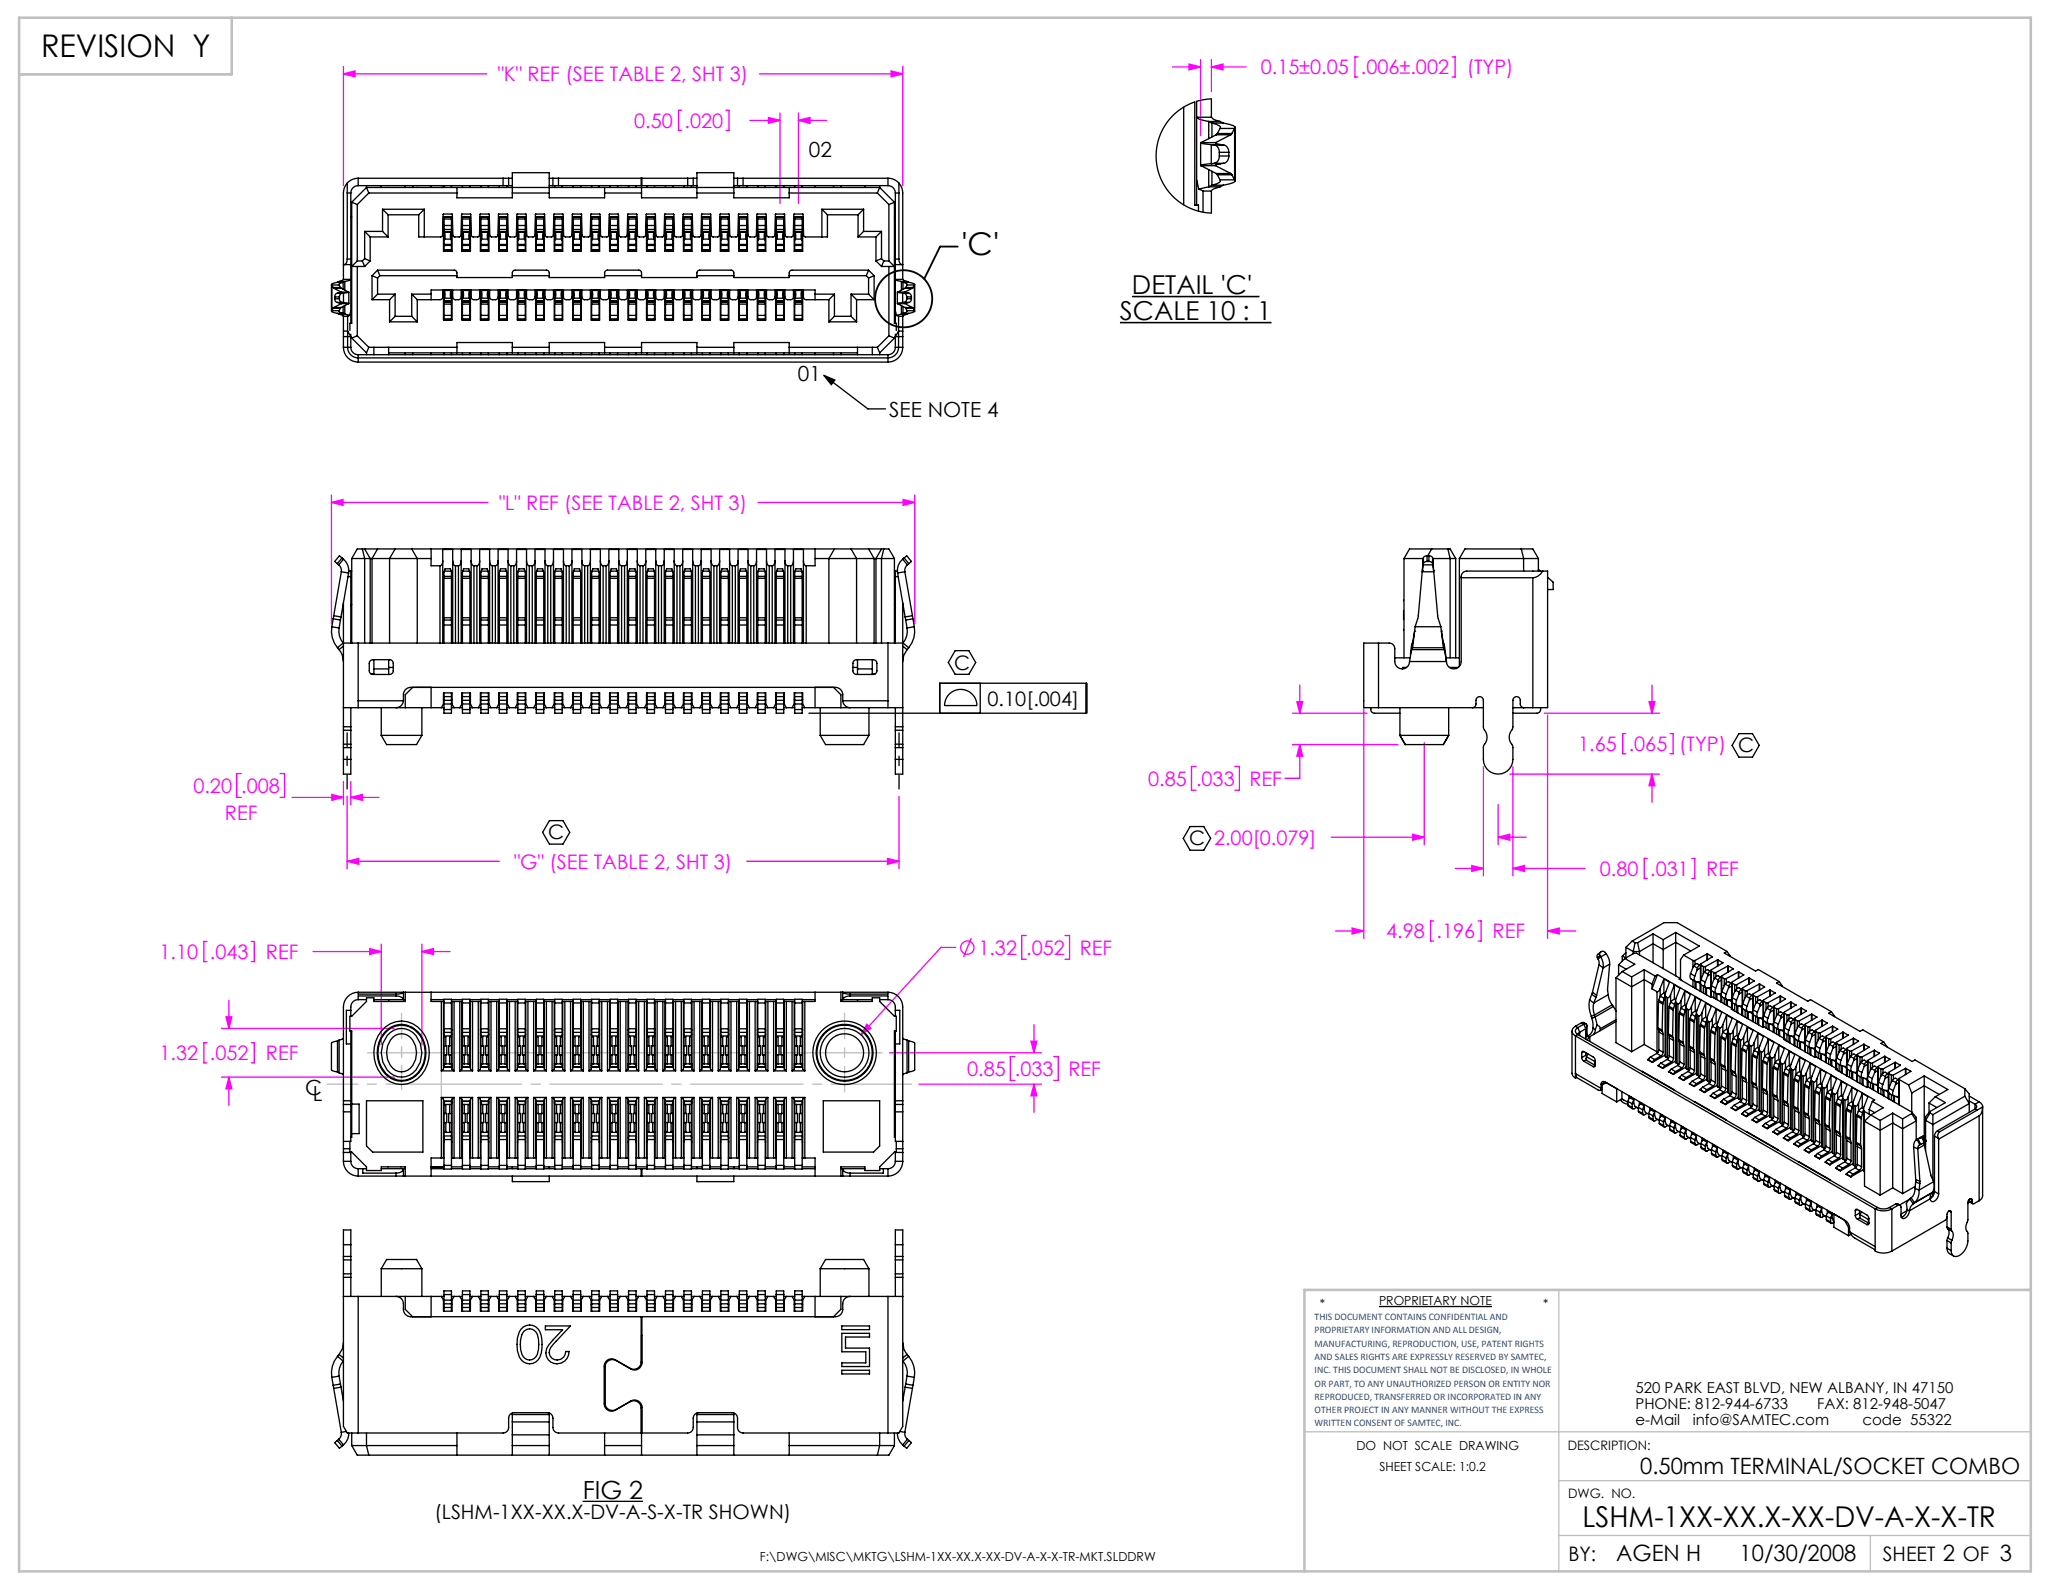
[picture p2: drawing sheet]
<svg xmlns="http://www.w3.org/2000/svg" width="279mm" height="216mm" viewBox="0 0 279 216" stroke-linecap="round" stroke-linejoin="round" font-family="sans-serif">
<defs><g id="words">
<g font-size="4.2">
<text x="5.6" y="7.8">REVISION Y</text>
<text x="130.2" y="34.6">'C'</text>
</g>
<text font-size="3.9" x="214.3" y="206.9">LSHM-1XX-XX.X-XX-DV-A-X-X-TR</text>
<g font-size="3.5">
<text x="153.3" y="39.8">DETAIL 'C'</text>
<text x="151.7" y="43.3">SCALE 10 : 1</text>
</g>
<text font-size="3.4" x="78.9" y="203">FIG 2</text>
<g font-size="3">
<text x="222.1" y="199.6">0.50mm TERMINAL/SOCKET COMBO</text>
<text x="218.9" y="211.4">AGEN H</text>
<text x="235.6" y="211.4">10/30/2008</text>
</g>
<g font-size="2.8">
<text x="109.6" y="21.2">02</text>
<text x="108.1" y="51.7">01</text>
<text x="120.4" y="56.5">SEE NOTE 4</text>
<text x="41.3" y="148.4">C</text>
<text x="42.4" y="149.2">L</text>
</g>
<g font-size="2.7" fill="#f0f">
<text x="67.4" y="11">&quot;K&quot; REF (SEE TABLE 2, SHT 3)</text>
<text x="170.8" y="10.1">0.15±0.05</text>
<text x="184.3" y="10.1">.006±.002</text>
<text x="198.6" y="10.1">(TYP)</text>
<text x="85.9" y="17.3">0.50</text>
<text x="92.7" y="17.3">.020</text>
<text x="67.6" y="69.1">&quot;L&quot; REF (SEE TABLE 2, SHT 3)</text>
<text x="213.7" y="101.7">1.65</text>
<text x="220.6" y="101.7">.065</text>
<text x="227.4" y="101.7">(TYP) C</text>
<text x="26.2" y="107.4">0.20</text>
<text x="32.7" y="107.4">.008</text>
<text x="155.5" y="106.4">0.85</text>
<text x="162" y="106.4">.033</text>
<text x="169.2" y="106.4">REF</text>
<text x="30.5" y="111">REF</text>
<text x="69.6" y="117.7">&quot;G&quot; (SEE TABLE 2, SHT 3)</text>
<text x="216.7" y="118.6">0.80</text>
<text x="223.5" y="118.6">.031</text>
<text x="231.1" y="118.6">REF</text>
<text x="21.6" y="129.9">1.10</text>
<text x="28.4" y="129.9">.043</text>
<text x="36" y="129.9">REF</text>
<text x="132.5" y="129.3">1.32</text>
<text x="139" y="129.3">.052</text>
<text x="146.2" y="129.3">REF</text>
<text x="187.7" y="127.1">4.98</text>
<text x="194.6" y="127.1">.196</text>
<text x="202.2" y="127.1">REF</text>
<text x="21.6" y="143.6">1.32</text>
<text x="28.4" y="143.6">.052</text>
<text x="36" y="143.6">REF</text>
<text x="131" y="145.7">0.85</text>
<text x="137.5" y="145.7">.033</text>
<text x="144.7" y="145.7">REF</text>
</g>
<g font-size="2.7">
<text x="129.2" y="90.7">C</text>
<text x="133.8" y="95.6">0.10[.004]</text>
<text x="74.3" y="113.7">C</text>
<text x="161.1" y="114.5">C 2.00[0.079]</text>
<text x="58.8" y="205.8">(LSHM-1XX-XX.X-DV-A-S-X-TR SHOWN)</text>
<text x="212.4" y="211.5">BY:</text>
<text x="255" y="211.4">SHEET 2 OF 3</text>
</g>
<g font-size="2">
<text x="221.5" y="188.7">520 PARK EAST BLVD, NEW ALBANY, IN 47150</text>
<text x="221.5" y="190.8">PHONE: 812-944-6733</text>
<text x="246.1" y="190.8">FAX: 812-948-5047</text>
<text x="221.5" y="193">e-Mail</text>
<text x="229.3" y="193">info@SAMTEC.com</text>
<text x="252.2" y="193">code 55322</text>
</g>
<g font-size="1.8">
<text x="212.3" y="196.4">DESCRIPTION:</text>
<text x="212.4" y="202.9">DWG. NO.</text>
</g>
<g font-size="1.7">
<text x="178.8" y="177.2">*</text>
<text x="186.8" y="176.8">PROPRIETARY NOTE</text>
<text x="209" y="177.2">*</text>
<text x="183.7" y="196.4">DO NOT SCALE DRAWING</text>
<text x="186.8" y="199.3">SHEET SCALE: 1:0.2</text>
<text x="102.9" y="211.5">F:\DWG\MISC\MKTG\LSHM-1XX-XX.X-XX-DV-A-X-X-TR-MKT.SLDDRW</text>
</g>
<g font-size="1.4" fill="#1f497d">
<text x="178" y="178.8">THIS DOCUMENT CONTAINS CONFIDENTIAL AND</text>
<text x="178" y="180.6">PROPRIETARY INFORMATION AND ALL DESIGN,</text>
<text x="178" y="182.4">MANUFACTURING, REPRODUCTION, USE, PATENT RIGHTS</text>
<text x="178" y="184.2">AND SALES RIGHTS ARE EXPRESSLY RESERVED BY SAMTEC,</text>
<text x="178" y="186">INC. THIS DOCUMENT SHALL NOT BE DISCLOSED, IN WHOLE</text>
<text x="178" y="187.8">OR PART, TO ANY UNAUTHORIZED PERSON OR ENTITY NOR</text>
<text x="178" y="189.6">REPRODUCED, TRANSFERRED OR INCORPORATED IN ANY</text>
<text x="178" y="191.4">OTHER PROJECT IN ANY MANNER WITHOUT THE EXPRESS</text>
<text x="178" y="193.2">WRITTEN CONSENT OF SAMTEC, INC.</text>
</g>
</g></defs>
<path d="M111.6 50.8l1.5 .7-.5 .6zM111.6 50.8l5.9 4.6h2.4M109.6 96.6h37.5v-4.1h-19.8v4.1M128.6 94a2.19 2.19 0 0 1 2.4-.5 2.19 2.19 0 0 1 1.3 2.1h-4.4a2.19 2.19 0 0 1 .7-1.6zM129.4 88.1h1.8l.9 1.6-.9 1.6h-1.8l-1-1.6zM132.8 92.5v4.1M235.5 99.4h1.8l1 1.6-1 1.6h-1.8l-.9-1.6zM74.4 111.2h1.8l1 1.5-1 1.6h-1.8l-.9-1.6zM161.2 112h1.8l1 1.6-1 1.6h-1.8l-.9-1.6zM186.8 177h15.3M78.9 203.4h8.2" fill="none" stroke="#000" stroke-width=".18"/>
<path d="M192.9 100.9v1M59.8 145v3.6M211.1 174.7v38.1M176.7 193.9h98.3M211.1 208h63.9M211.1 200.6h63.9M253.3 208v4.8" fill="none" stroke="#c0c0c0" stroke-width=".18"/>
<path d="M2.6 10.1h28.8" fill="none" stroke="#c0c0c0" stroke-width=".25"/>
<path d="M2.6 2.4h272.4v210.4h-272.4zM31.4 2.4v7.7h-28.8M275 174.7h-98.3v38.1" fill="none" stroke="#c0c0c0" stroke-width=".35"/>
<g fill="none" stroke="#f0f" stroke-width=".18">
<path d="M46.5 10l1.6-.4v.8zM46.5 9v16.1M46.5 10h19.4M92.3 14.9h-.4v2.8h.4M98.3 14.9h.4v2.8h-.4M101.5 16.3h4.1M102.9 10h19.4M104.1 15.9l1.5 .4-1.5 .4zM105.6 15.3v12.3M108.1 16.3l1.6-.4v.8zM108.1 15.3v12.3M108.1 16.3h3.8"/>
<path d="M120.7 9.6l1.6 .4-1.6 .4zM122.3 9v16.1M158.8 9.1h3.8M161 8.7l1.6 .4-1.6 .4zM162.6 8.1v10.3M164.1 9.1l1.5-.4v.8zM164.1 8.1v4.3M164.1 9.1h4.7M183.9 7.7h-.4v2.7h.4M196.7 7.7h.4v2.7h-.4M44.9 68.1l1.6-.4v.7zM44.9 67.1v17.4"/>
<path d="M44.9 68.1h21.2M102.7 68.1h21.2M122.3 67.7l1.6 .4-1.6 .3zM123.9 67.1v17.4M175 96.6h10.1M175.6 95h.8l-.4 1.6zM176 92.8v3.8M184.7 95.9v31.2M209.1 96.6h15.6M209.6 96.9v30.2M220.2 99.4h-.4v2.7h.4M223.3 95h.8l-.4 1.6z"/>
<path d="M223.7 92.8v3.8M226.2 99.4h.4v2.7h-.4M32.7 104.8h-.6v3.2h.6M37.9 104.8h.6v3.2h-.6M39.6 108h6.9M44.9 107.6l1.6 .4-1.6 .4zM46.5 105.9v3.1M47 116.7l1.6-.4v.8zM47 107.9v9.8M47 116.7h20.6M47.5 108l1.6-.4v.8zM47.5 108h3.8"/>
<path d="M47.5 105.9v3.1M101.1 116.7h20.7M120.2 116.3l1.6 .4-1.6 .4zM121.8 107.9v9.8M162 103.8h-.6v3.2h.6M167.2 103.8h.7v3.2h-.7M175 100.9h14.3M176 100.9l.4 1.5h-.8zM176 100.9v4.5h-2M180.3 113.4h12.6M191.3 113l1.6 .4-1.6 .4zM192.9 100.6v13.8"/>
<path d="M197.1 117.6h3.8M199.3 117.2l1.6 .4-1.6 .4zM200.9 103.9v14.7M202.9 113.4l1.6-.4v.8zM202.9 109v5.4M202.9 113.4h3.8M204.5 104.9h20.2M204.9 117.6l1.6-.4v.8zM204.9 103.9v14.7M204.9 117.6h9.8M223.1 116.3h-.4v2.7h.4M223.7 104.9l.4 1.5h-.8z"/>
<path d="M223.7 104.9v3.8M229.1 116.3h.4v2.7h-.4M28 127.5h-.4v2.7h.4M30 139.3h23.4M30.6 137.7h.8l-.4 1.6zM31 135.5v3.8M34 127.5h.4v2.7h-.4M42.4 128.9h9.2M50.1 128.5l1.5 .4-1.5 .4zM51.6 127.9v13.6M57.1 127.9v13.6M57.1 128.9h3.8"/>
<path d="M57.1 128.9l1.6-.4v.8zM117.4 138.7l.6 .6-1.4 .9zM129.4 128.3h-2l-10.8 11.9M131.5 127.1l-1 2.5M139 126.7h-.6v3.2h.6M140 138.8v3.8M144.2 126.7h.7v3.2h-.7M180.9 126.1h3.8M183.1 125.7l1.6 .4-1.6 .4zM194.2 124.7h-.4v2.8h.4M200.2 124.7h.4v2.8h-.4M209.6 126.1l1.6-.4v.8z"/>
<path d="M209.6 126.1h3.8M28 141.2h-.4v2.8h.4M30 145.9h23.4M31 145.9v3.8M31 145.9l.4 1.6h-.8zM34 141.2h.4v2.8h-.4M120.5 142.6h20.5M124.5 146.8h16.5M137.5 143.1h-.7v3.2h.7M139.6 141h.8l-.4 1.6zM140 146.8v3.9M140 146.8l.4 1.6h-.8z"/>
<path d="M142.7 143.1h.6v3.2h-.6"/>
<circle cx="131" cy="128.4" r=".9"/>
</g>
<path d="M151.7 43.7h20.5M153.3 40.2h17.3" fill="none" stroke="#000" stroke-width=".21"/>
<g fill="none" stroke="#000" stroke-width=".25">
<path d="M129.7 33.4h-2.4l-2.1 4.4"/>
<circle cx="122.4" cy="40.5" r="3.9"/>
</g>
<path d="M47 99.3v7.6M121.8 99.3v7.6" fill="none" stroke="#000" stroke-width=".18" stroke-dasharray="15.2 1.3 1.3 1.3" stroke-dashoffset="13.4"/>
<path d="M190.1 81.2v4.2" fill="none" stroke="#000" stroke-width=".18" stroke-dasharray="15.2 1.3 1.3 1.3" stroke-dashoffset="15.1"/>
<path d="M119.5 142.6h-69.7" fill="none" stroke="#c0c0c0" stroke-width=".18" stroke-dasharray="15.2 1.3 1.3 1.3" stroke-dashoffset="1.3"/>
<path d="M54.4 137.2v10.4" fill="none" stroke="#c0c0c0" stroke-width=".18" stroke-dasharray="15.2 1.3 1.3 1.3" stroke-dashoffset="12"/>
<path d="M114.4 137.2v10.7" fill="none" stroke="#c0c0c0" stroke-width=".18" stroke-dasharray="15.2 1.3 1.3 1.3" stroke-dashoffset="11.8"/>
<path d="M51.6 142.6v-.1M57.1 142.6v-.1" fill="none" stroke="#c0c0c0" stroke-width=".18" stroke-dasharray="15.2 1.3 1.3 1.3"/>
<path d="M54.4 139.3v6.6" fill="none" stroke="#c0c0c0" stroke-width=".18" stroke-dasharray="15.2 1.3 1.3 1.3" stroke-dashoffset="13.8"/>
<path d="M59.8 146.8h63.7" fill="none" stroke="#c0c0c0" stroke-width=".18" stroke-dasharray="15.2 1.3 1.3 1.3" stroke-dashoffset="4.4"/>
<path d="M59.8 146.8h-15.5" fill="none" stroke="#c0c0c0" stroke-width=".18" stroke-dasharray="15.2 1.3 1.3 1.3" stroke-dashoffset="7.7"/>
<path d="M111.6 50.8l1.5 .7-.5 .6z" fill="#000"/>
<g fill="#f0f">
<path d="M57.1 128.9l1.6-.4v.8zM50.1 128.5l1.5 .4-1.5 .4zM30.6 137.7h.8l-.4 1.6zM31 145.9l.4 1.6h-.8zM139.6 141h.8l-.4 1.6zM140 146.8l.4 1.6h-.8z"/>
<path d="M47 116.7l1.6-.4v.8zM120.2 116.3l1.6 .4-1.6 .4zM44.9 107.6l1.6 .4-1.6 .4zM47.5 108l1.6-.4v.8zM44.9 68.1l1.6-.4v.7zM122.3 67.7l1.6 .4-1.6 .3zM108.1 16.3l1.6-.4v.8zM104.1 15.9l1.5 .4-1.5 .4zM46.5 10l1.6-.4v.8zM120.7 9.6l1.6 .4-1.6 .4zM223.7 104.9l.4 1.5h-.8zM223.3 95h.8l-.4 1.6zM204.9 117.6l1.6-.4v.8zM199.3 117.2l1.6 .4-1.6 .4zM209.6 126.1l1.6-.4v.8zM183.1 125.7l1.6 .4-1.6 .4zM202.9 113.4l1.6-.4v.8zM191.3 113l1.6 .4-1.6 .4zM175.6 95h.8l-.4 1.6zM176 100.9l.4 1.5h-.8zM117.4 138.7l-.8 1.5 1.4-.9zM161 8.7l1.6 .4-1.6 .4zM164.1 9.1l1.5-.4v.8z"/>
</g>
<g fill="none" stroke="#000" stroke-width=".18">
<path d="M160.3 14.5v13.2M162.1 15.9a3.3 3.3 0 0 0 1.6 .6M162.1 15.9v-2a.35 .35 0 0 1 .4-.3l1.6-.2v2.5M162.1 15.9v8.5M162.1 15.9h2M162.6 19.3v3.2M162.6 19.4l1.4 .2M163.7 16.5l.4 .2M163.7 16.5h1.5M163.7 16.5v2.3M164 19.6h.4M164 19.6v2.6"/>
<path d="M164 19.6h1.3M164.1 15.9l.3 .3 .8 .3M164.1 16.7l1 .3 .2 .2M164.1 16.7h1.6M164.1 16.7v1.9M164.4 19.6a.93 .93 0 0 1 .7 1M164.4 19.6h1.3M164.6 19.3l.1 .1 .6 .2M164.7 18.3l-2 1h1.9M164.7 18.3h2M164.9 18.1l-.2 .2M164.9 18.1h1.9"/>
<path d="M165.2 16.5l.5 .2M165.2 17.4h2M165.2 17.4l-.3 .7M165.3 17.3l-.1 .1M165.3 19.6h.4M165.7 16.7l1.4 .3 .2 .2M165.7 19.6a.93 .93 0 0 1 .7 1M166.7 18.3l-2.1 1M166.8 18.1l-.1 .2M167.2 17.4l.1-.1v7.2l-.1-.1M167.2 17.4l-.4 .7M167.2 17.4v7"/>
<path d="M44.9 38.6v-.1v3.7v-.1M44.9 38.6v3.5M44.9 38.6l.2 .3M44.9 38.6h1M45.1 38.9l.1 .1M45.1 38.9h1M45.2 39l1 .6h1l-1-.6M45.2 39h1M45.7 39.7a.47 .47 0 0 0-.4 .5M45.7 39.7h.6M45.7 38.2l-.8 .3M45.7 38.2h.8"/>
<path d="M45.9 39.7h.6M45.9 39.7h-.2M45.9 38.5v.1M45.9 38.6l.2 .3M45.9 38.1h.8M45.9 38.1l-.2 .1M46.1 38.9l.1 .1M46.2 39.6l-.3 .1M46.3 39.7a.47 .47 0 0 0-.3 .5M46.5 38.2l-.6 .3M46.5 38.2v1M46.5 37.8l-.6 .3"/>
<path d="M46.5 35.8v2M46.5 35.8h1M46.5 37.8h1M46.5 39.7v1.3M46.5 39.7h-.2M46.7 38.1l-.2 .1M46.7 38.1v1.2M47 24.8a2 2 0 0 0-.5 1.3v9.7M47 35.1a.66 .66 0 0 1-.4 .7M47 24.8v10.3M47 26.1h.5M47 35.1h.5"/>
<path d="M47.2 39.6l-.7 .1M47.2 39.5v1.6M47.5 35.1v.7M47.5 37.8l-.8 .3M47.5 35.8v2M47.5 26.1v9M47.5 37.8v4.3M47.5 29.4h.1M47.5 27.4h.1M47.6 27.4v16.4h-.2v1M47.6 27.4l.8 .3M48.4 35.3h.7"/>
<path d="M48.4 27.7v7.6M48.4 36.1v9.4M48.4 35.3l-.8 .8h1.8M48.5 25.1a1 1 0 0 0-1 1M48.5 24.1a2 2 0 0 0-1.5 .7M48.5 24.1v1M48.5 25.1h19.6M48.5 24.1h19.6M49.1 35.3l.3 .8M49.4 31.3v3.7M49.4 31.3h2.4M49.4 35l-.3 .3"/>
<path d="M49.4 31.3l.7 .8M49.4 35l.7 .3M49.6 25.4l.3 .7M49.6 25.4h69.5M49.6 25.4l-2 2M49.6 25.1v.3M49.9 26.1h12M49.9 26.1l-1.5 1.6M50.1 32.1v3.2M50.1 32.1h2.5M50.1 35.3l-.7 .8M50.4 37.3v3.3"/>
<path d="M50.4 37.3l.7 .4M51.1 36.6h10.4a.38 .38 0 0 1 .4 .4v.6h7.5v-.6a.38 .38 0 0 1 .4-.4h4.3l.3 .2v.8h7.5v-.6a.38 .38 0 0 1 .4-.4h4.3l.3 .2v.8h7.5v-.6a.38 .38 0 0 1 .4-.4h4.3l.3 .2v.8h7.5v-.6a.38 .38 0 0 1 .4-.4h10.3M51.1 39.8h2.4M51.1 37.7v2.1M51.1 36.6l-.7 .7M51.1 36.6l.3 .7M51.1 39.8l-.7 .8M51.4 37.3h10.5M51.4 37.3l-.3 .4M51.6 25.1v.3M51.8 28.3h5.7M51.8 28.3v3"/>
<path d="M51.8 28.3l.8 .8M51.8 31.3l.8 .8M52.6 25.4h.1M52.6 29.1v3M52.6 29.1h4.1M53.5 39.8v3M53.5 39.8l-.7 .8M54.3 25.4h.1M54.9 25.1v.3M55.8 39.8h2.6M55.8 39.8v3M55.8 39.8l.7 .8"/>
<path d="M55.9 25.1v.3M56 25.4h.1M56.5 25.4h.1M56.7 29.1v3l3.2-.1 .2-3h1.2v2.8l.1 .2 .2 .1h.6l.2-.2 .2-2.9h1.2v2.8l.1 .2 .2 .1h.6l.2-.2 .2-2.9h1.2v2.8l.1 .2 .2 .1h.6l.2-.2 .2-2.9h1.2v2.8l.1 .2 .2 .1h.6l.2-.2 .2-2.9h1.2v2.8l.1 .2 .2 .1h.6l.2-.2 .2-2.9h1.2v2.8l.1 .2 .2 .1h.6l.2-.2 .2-2.9h1.2v2.8l.1 .2 .2 .1h.6l.2-.2 .2-2.9h1.2v2.8l.1 .2 .2 .1h.6l.2-.2 .2-2.9h1.2v2.8l.1 .2 .2 .1h.6l.2-.2 .2-2.9h1.2v2.8l.2 .3h.7l.2-.2 .2-2.9h1.2v2.8l.1 .2 .2 .1h.6l.2-.2 .2-2.9h1.2v2.8l.1 .2 .2 .1h.6l.2-.2 .2-2.9h1.2v2.8l.1 .2 .2 .1h.6l.2-.2 .2-2.9h1.2v2.8l.1 .2 .2 .1h.6l.2-.2 .2-2.9h1.2v2.8l.1 .2 .2 .1h.6l.2-.2 .1-2.9h1.3v2.8l.1 .2 .2 .1h.6l.2-.2 .1-2.9h1.3v2.9l.2 .2h.7l.2-.1v-.2l.1-2.8h1.2l.1 2.9 .2 .2h.7l.2-.1v-.2l.1-2.8h1.2l.1 2.9 .2 .2h.7l.2-.1v-.2l.1-2.8h1.2l.2 3 3.2 .1v-3M57.5 28.3v3.8M57.5 28.3l-.8 .8M58.1 25.4h.1M58.4 25.1v.3M59.7 25.4h.1M59.9 25.4h.1M60.1 29.3h1.1v4.7h-1.1zM60.1 39.3h1.1v4h-1.1z"/>
<path d="M60.1 39.3l.2 .5-.1 .6M60.1 39.3h.1M60.1 31.5l.2 .3-.1 .6M60.1 31.4v.1M60.1 33.1v.1M60.1 30.5v.6M60.1 33.2v.6M60.1 29.7v.8M60.1 29.3v.1M60.1 33.8v.1M60.1 25.1v.3M60.1 29.4v.3"/>
<path d="M60.1 31.1v.3M60.1 31.5v1.6M60.1 33.9v.1M60.1 39.3v1.4M60.1 31.5h1M60.1 33.2h1M60.1 33.1h1M60.1 31.4h1M60.1 31.1h1M60.1 30.5h1M60.1 33.8h1M60.1 29.7h1"/>
<path d="M60.1 29.4h1M60.1 33.9h1M60.2 32.4h.9M60.2 32.4l-.1 .1M61.1 32.4v.1M61.1 39.3l-.1 .5 .1 .6M61.1 39.3h.1M61.1 31.5l-.1 .3 .1 .6M61.1 31.4v.1M61.1 33.1v.1M61.1 30.5v.6M61.1 33.2v.6"/>
<path d="M61.1 29.7v.8M61.1 29.3v.1M61.1 33.8v.1M61.1 25.1v.3M61.1 29.4v.3M61.1 31.1v.3M61.1 31.5v1.6M61.1 33.9v.1M61.1 39.3v1.4M61.9 25.4v1.4h7.5v-3.4h5v3.4h7.5v-1.4M62.6 29.3h1.1v4.7h-1.1zM62.6 39.3h1.1v4h-1.1z"/>
<path d="M62.6 39.3h.1M62.6 39.3l.2 .5-.1 .6M62.6 31.5l.2 .3-.1 .6M62.6 31.4v.1M62.6 33.1v.1M62.6 30.5v.6M62.6 33.2v.6M62.6 29.7v.8M62.6 29.3v.1M62.6 33.8v.1M62.6 25.1v.3M62.6 29.4v.3"/>
<path d="M62.6 31.1v.3M62.6 31.5v1.6M62.6 33.9v.1M62.6 39.3v1.4M62.6 31.5h1M62.6 33.2h1M62.6 33.1h1M62.6 31.4h1M62.6 31.1h1M62.6 30.5h1M62.6 33.8h1M62.6 29.7h1"/>
<path d="M62.6 29.4h1M62.6 33.9h1M62.7 32.4h.9M62.7 32.4l-.1 .1M63.6 32.4v.1M63.6 39.3h.1M63.6 39.3l-.1 .5 .1 .6M63.6 31.5l-.1 .3 .1 .6M63.6 31.4v.1M63.6 33.1v.1M63.6 30.5v.6M63.6 33.2v.6"/>
<path d="M63.6 29.7v.8M63.6 29.3v.1M63.6 33.8v.1M63.6 25.1v.3M63.6 29.4v.3M63.6 31.1v.3M63.6 31.5v1.6M63.6 33.9v.1M63.6 39.3v1.4M65.1 29.3h1.1v4.7h-1.1zM65.1 39.3h1.1v4h-1.1zM65.1 39.3l.2 .5-.1 .6"/>
<path d="M65.1 39.3h.1M65.1 31.5l.2 .3-.1 .6M65.1 31.4v.1M65.1 33.1v.1M65.1 30.5v.6M65.1 33.2v.6M65.1 29.7v.8M65.1 29.3v.1M65.1 33.8v.1M65.1 25.1v.3M65.1 29.4v.3M65.1 31.1v.3"/>
<path d="M65.1 31.5v1.6M65.1 33.9v.1M65.1 39.3v1.4M65.1 31.5h1M65.1 33.2h1M65.1 33.1h1M65.1 31.4h1M65.1 31.1h1M65.1 30.5h1M65.1 33.8h1M65.1 29.7h1M65.1 29.4h1"/>
<path d="M65.1 33.9h1M65.2 32.4h.9M65.2 32.4l-.1 .1M66.1 32.4v.1M66.1 39.3l-.1 .5 .1 .6M66.1 39.3h.1M66.1 31.5l-.1 .3 .1 .6M66.1 31.4v.1M66.1 33.1v.1M66.1 30.5v.6M66.1 33.2v.6M66.1 29.7v.8"/>
<path d="M66.1 29.3v.1M66.1 33.8v.1M66.1 25.1v.3M66.1 29.4v.3M66.1 31.1v.3M66.1 31.5v1.6M66.1 33.9v.1M66.1 39.3v1.4M67.6 29.3h1.1v4.7h-1.1zM67.6 39.3h1.1v4h-1.1zM67.6 39.3l.2 .5-.1 .6M67.6 39.3h.1"/>
<path d="M67.6 31.5l.2 .4-.1 .5M67.6 31.4v.1M67.6 33.1v.1M67.6 30.5v.6M67.6 33.2v.6M67.6 29.7v.8M67.6 29.3v.1M67.6 33.8v.1M67.6 25.1v.3M67.6 29.4v.3M67.6 31.1v.3M67.6 31.5v1.6"/>
<path d="M67.6 33.9v.1M67.6 39.3v1.4M67.6 31.5h1M67.6 33.2h1M67.6 33.1h1M67.6 31.4h1M67.6 31.1h1M67.6 30.5h1M67.6 33.8h1M67.6 29.7h1M67.6 29.4h1M67.6 33.9h1"/>
<path d="M67.7 32.4h.9M67.7 32.4l-.1 .1M68.1 25.1h.8M68.1 24.1h.8M68.1 24.1v1M68.6 32.4v.1M68.6 39.3l-.1 .5 .1 .6M68.6 39.3h.1M68.6 31.5l-.1 .3 .1 .6M68.6 31.4v.1M68.6 33.1v.1M68.6 30.5v.6"/>
<path d="M68.6 33.2v.6M68.6 29.7v.8M68.6 29.3v.1M68.6 33.8v.1M68.6 25.1v.3M68.6 29.4v.3M68.6 31.1v.3M68.6 31.5v1.6M68.6 33.9v.1M68.6 39.3v1.4M68.9 25.1h.5M68.9 24.1h.5"/>
<path d="M68.9 24.1v1M69.4 26.1h5M69.4 37.3h5M70.1 29.3h1.1v4.7h-1.1zM70.1 39.3h1.1v4h-1.1zM70.1 39.3l.2 .5-.1 .6M70.1 39.3h.1M70.1 31.5l.2 .3-.1 .6M70.1 31.4v.1M70.1 33.1v.1M70.1 30.5v.6M70.1 33.2v.6"/>
<path d="M70.1 29.7v.8M70.1 29.3v.1M70.1 33.8v.1M70.1 29.4v.3M70.1 31.1v.3M70.1 31.5v1.6M70.1 33.9v.1M70.1 39.3v1.4M70.1 31.5h1M70.1 33.2h1M70.1 33.1h1M70.1 31.4h1"/>
<path d="M70.1 31.1h1M70.1 30.5h1M70.1 33.8h1M70.1 29.7h1M70.1 29.4h1M70.1 33.9h1M70.2 32.4h.9M70.2 32.4l-.1 .1M71.1 32.4v.1M71.1 39.3h.1M71.1 39.3l-.1 .5 .1 .6M71.1 31.5l-.1 .3 .1 .6"/>
<path d="M71.1 31.4v.1M71.1 33.1v.1M71.1 30.5v.6M71.1 33.2v.6M71.1 29.7v.8M71.1 29.3v.1M71.1 33.8v.1M71.1 29.4v.3M71.1 31.1v.3M71.1 31.5v1.6M71.1 33.9v.1M71.1 39.3v1.4"/>
<path d="M72.6 29.3h1.1v4.7h-1.1zM72.6 39.3h1.1v4h-1.1zM72.6 39.3l.2 .5-.1 .6M72.6 39.3h.1M72.6 31.5l.2 .3-.1 .6M72.6 31.4v.1M72.6 33.1v.1M72.6 30.5v.6M72.6 33.2v.6M72.6 29.7v.8M72.6 29.3v.1M72.6 33.8v.1"/>
<path d="M72.6 29.4v.3M72.6 31.1v.3M72.6 31.5v1.6M72.6 33.9v.1M72.6 39.3v1.4M72.6 31.5h1M72.6 33.2h1M72.6 33.1h1M72.6 31.4h1M72.6 31.1h1M72.6 30.5h1M72.6 33.8h1"/>
<path d="M72.6 29.7h1M72.6 29.4h1M72.6 33.9h1M72.7 32.4h.9M72.7 32.4l-.1 .1M73.6 32.4v.1M73.6 39.3h.1M73.6 39.3l-.1 .5 .1 .6M73.6 31.5l-.1 .3 .1 .6M73.6 31.4v.1M73.6 33.1v.1M73.6 30.5v.6"/>
<path d="M73.6 33.2v.6M73.6 29.7v.8M73.6 29.3v.1M73.6 33.8v.1M73.6 29.4v.3M73.6 31.1v.3M73.6 31.5v1.6M73.6 33.9v.1M73.6 39.3v1.4M74.4 24.1h.5M74.4 25.1h.5M74.9 24.1h.7"/>
<path d="M74.9 25.1h.7M74.9 24.1v1M75.1 29.3h1.1v4.7h-1.1zM75.1 39.3h1.1v4h-1.1zM75.1 39.3l.2 .5-.1 .6M75.1 39.3h.1M75.1 31.5l.2 .3-.1 .6M75.1 31.4v.1M75.1 33.1v.1M75.1 30.5v.6M75.1 33.2v.6M75.1 29.7v.8"/>
<path d="M75.1 29.3v.1M75.1 33.8v.1M75.1 25.1v.3M75.1 29.4v.3M75.1 31.1v.3M75.1 31.5v1.6M75.1 33.9v.1M75.1 39.3v1.4M75.1 31.5h1M75.1 33.2h1M75.1 33.1h1M75.1 31.4h1"/>
<path d="M75.1 31.1h1M75.1 30.5h1M75.1 33.8h1M75.1 29.7h1M75.1 29.4h1M75.1 33.9h1M75.2 32.4h.9M75.2 32.4l-.1 .1M75.6 24.1v1M75.6 25.1h11.2M75.6 24.1h11.2M76.1 32.4v.1"/>
<path d="M76.1 39.3l-.1 .5 .1 .6M76.1 39.3h.1M76.1 31.5l-.1 .3 .1 .6M76.1 31.4v.1M76.1 33.1v.1M76.1 30.5v.6M76.1 33.2v.6M76.1 29.7v.8M76.1 29.3v.1M76.1 33.8v.1M76.1 25.1v.3M76.1 29.4v.3"/>
<path d="M76.1 31.1v.3M76.1 31.5v1.6M76.1 33.9v.1M76.1 39.3v1.4M77.6 29.3h1.1v4.7h-1.1zM77.6 39.3h1.1v4h-1.1zM77.6 39.3l.2 .5-.1 .6M77.6 39.3h.1M77.6 31.5l.2 .3-.1 .6M77.6 31.4v.1M77.6 33.1v.1M77.6 30.5v.6"/>
<path d="M77.6 33.2v.6M77.6 29.7v.8M77.6 29.3v.1M77.6 33.8v.1M77.6 25.1v.3M77.6 29.4v.3M77.6 31.1v.3M77.6 31.5v1.6M77.6 33.9v.1M77.6 39.3v1.4M77.6 31.5h1M77.6 33.2h1"/>
<path d="M77.6 33.1h1M77.6 31.4h1M77.6 31.1h1M77.6 30.5h1M77.6 33.8h1M77.6 29.7h1M77.6 29.4h1M77.6 33.9h1M77.7 32.4h.9M77.7 32.4l-.1 .1M78.6 32.4v.1M78.6 39.3l-.1 .5 .1 .6"/>
<path d="M78.6 39.3h.1M78.6 31.5l-.1 .3 .1 .6M78.6 31.4v.1M78.6 33.1v.1M78.6 30.5v.6M78.6 33.2v.6M78.6 29.7v.8M78.6 29.3v.1M78.6 33.8v.1M78.6 25.1v.3M78.6 29.4v.3M78.6 31.1v.3"/>
<path d="M78.6 31.5v1.6M78.6 33.9v.1M78.6 39.3v1.4M80.1 29.3h1.1v4.7h-1.1zM80.1 39.3h1.1v4h-1.1zM80.1 39.3h.1M80.1 39.3l.2 .5-.1 .6M80.1 31.5l.2 .4-.1 .5M80.1 31.4v.1M80.1 33.1v.1M80.1 30.5v.6M80.1 33.2v.6"/>
<path d="M80.1 29.7v.8M80.1 29.3v.1M80.1 33.8v.1M80.1 25.1v.3M80.1 29.4v.3M80.1 31.1v.3M80.1 31.5v1.6M80.1 33.9v.1M80.1 39.3v1.4M80.1 31.5h1M80.1 33.2h1M80.1 33.1h1"/>
<path d="M80.1 31.4h1M80.1 31.1h1M80.1 30.5h1M80.1 33.8h1M80.1 29.7h1M80.1 29.4h1M80.1 33.9h1M80.2 32.4h.9M80.2 32.4l-.1 .1M81.1 32.4v.1M81.1 39.3l-.1 .5 .1 .6M81.1 39.3h.1"/>
<path d="M81.1 31.5l-.1 .3 .1 .6M81.1 31.4v.1M81.1 33.1v.1M81.1 30.5v.6M81.1 33.2v.6M81.1 29.7v.8M81.1 29.3v.1M81.1 33.8v.1M81.1 25.1v.3M81.1 29.4v.3M81.1 31.1v.3M81.1 31.5v1.6"/>
<path d="M81.1 33.9v.1M81.1 39.3v1.4M81.9 26.1h5M81.9 37.3h5M82.6 29.3h1.1v4.7h-1.1zM82.6 39.3h1.1v4h-1.1zM82.6 39.3l.2 .5-.1 .6M82.6 39.3h.1M82.6 31.5l.2 .3-.1 .6M82.6 31.4v.1M82.6 33.1v.1M82.6 30.5v.6"/>
<path d="M82.6 33.2v.6M82.6 29.7v.8M82.6 29.3v.1M82.6 33.8v.1M82.6 25.1v.3M82.6 29.4v.3M82.6 31.1v.3M82.6 31.5v1.6M82.6 33.9v.1M82.6 39.3v1.4M82.6 31.5h1M82.6 33.2h1"/>
<path d="M82.6 33.1h1M82.6 31.4h1M82.6 31.1h1M82.6 30.5h1M82.6 33.8h1M82.6 29.7h1M82.6 29.4h1M82.6 33.9h1M82.7 32.4h.9M82.7 32.4l-.1 .1M83.6 32.4v.1M83.6 39.3l-.1 .5 .1 .6"/>
<path d="M83.6 39.3h.1M83.6 31.5l-.1 .3 .1 .6M83.6 31.4v.1M83.6 33.1v.1M83.6 30.5v.6M83.6 33.2v.6M83.6 29.7v.8M83.6 29.3v.1M83.6 33.8v.1M83.6 25.1v.3M83.6 29.4v.3M83.6 31.1v.3"/>
<path d="M83.6 31.5v1.6M83.6 33.9v.1M83.6 39.3v1.4M85.1 29.3h1.1v4.7h-1.1zM85.1 39.3h1.1v4h-1.1zM85.1 39.3h.1M85.1 39.3l.2 .5-.1 .6M85.1 31.5l.2 .3-.1 .6M85.1 31.4v.1M85.1 33.1v.1M85.1 30.5v.6M85.1 33.2v.6"/>
<path d="M85.1 29.7v.8M85.1 29.3v.1M85.1 33.8v.1M85.1 25.1v.3M85.1 29.4v.3M85.1 31.1v.3M85.1 31.5v1.6M85.1 33.9v.1M85.1 39.3v1.4M85.1 31.5h1M85.1 33.2h1M85.1 33.1h1"/>
<path d="M85.1 31.4h1M85.1 31.1h1M85.1 30.5h1M85.1 33.8h1M85.1 29.7h1M85.1 29.4h1M85.1 33.9h1M85.2 32.4h.9M85.2 32.4l-.1 .1M86.1 32.4v.1M86.1 39.3h.1M86.1 39.3l-.1 .5 .1 .6"/>
<path d="M86.1 31.5l-.1 .3 .1 .6M86.1 31.4v.1M86.1 33.1v.1M86.1 30.5v.6M86.1 33.2v.6M86.1 29.7v.8M86.1 29.3v.1M86.1 33.8v.1M86.1 25.1v.3M86.1 29.4v.3M86.1 31.1v.3M86.1 31.5v1.6"/>
<path d="M86.1 33.9v.1M86.1 39.3v1.4M86.8 25.1h.1M86.8 24.1h.1M86.8 24.1v1M86.9 25.4v1.4h7.5v-3.4h5v3.4h7.5v-1.4M86.9 25.1h6.2M86.9 24.1h6.2M86.9 24.1v1M87.6 29.3h1.1v4.7h-1.1zM87.6 39.3h1.1v4h-1.1zM87.6 39.3h.1"/>
<path d="M87.6 39.3l.2 .5-.1 .6M87.6 31.5l.2 .3-.1 .6M87.6 31.4v.1M87.6 33.1v.1M87.6 30.5v.6M87.6 33.2v.6M87.6 29.7v.8M87.6 29.3v.1M87.6 33.8v.1M87.6 25.1v.3M87.6 29.4v.3M87.6 31.1v.3"/>
<path d="M87.6 31.5v1.6M87.6 33.9v.1M87.6 39.3v1.4M87.6 31.5h1M87.6 33.2h1M87.6 33.1h1M87.6 31.4h1M87.6 31.1h1M87.6 30.5h1M87.6 33.8h1M87.6 29.7h1M87.6 29.4h1"/>
<path d="M87.6 33.9h1M87.7 32.4h.9M87.7 32.4l-.1 .1M88.6 32.4v.1M88.6 39.3l-.1 .5 .1 .6M88.6 39.3h.1M88.6 31.5l-.1 .3 .1 .6M88.6 31.4v.1M88.6 33.1v.1M88.6 30.5v.6M88.6 33.2v.6M88.6 29.7v.8"/>
<path d="M88.6 29.3v.1M88.6 33.8v.1M88.6 25.1v.3M88.6 29.4v.3M88.6 31.1v.3M88.6 31.5v1.6M88.6 33.9v.1M88.6 39.3v1.4M90.1 29.3h1.1v4.7h-1.1zM90.1 39.3h1.1v4h-1.1zM90.1 39.3h.1M90.1 39.3l.2 .5-.1 .6"/>
<path d="M90.1 31.5l.2 .3-.1 .6M90.1 31.4v.1M90.1 33.1v.1M90.1 30.5v.6M90.1 33.2v.6M90.1 29.7v.8M90.1 29.3v.1M90.1 33.8v.1M90.1 25.1v.3M90.1 29.4v.3M90.1 31.1v.3M90.1 31.5v1.6"/>
<path d="M90.1 33.9v.1M90.1 39.3v1.4M90.1 31.5h1M90.1 33.2h1M90.1 33.1h1M90.1 31.4h1M90.1 31.1h1M90.1 30.5h1M90.1 33.8h1M90.1 29.7h1M90.1 29.4h1M90.1 33.9h1"/>
<path d="M90.2 32.4h.9M90.2 32.4l-.1 .1M91.1 32.4v.1M91.1 39.3h.1M91.1 39.3l-.1 .5 .1 .6M91.1 31.5l-.1 .3 .1 .6M91.1 31.4v.1M91.1 33.1v.1M91.1 30.5v.6M91.1 33.2v.6M91.1 29.7v.8M91.1 29.3v.1"/>
<path d="M91.1 33.8v.1M91.1 25.1v.3M91.1 29.4v.3M91.1 31.1v.3M91.1 31.5v1.6M91.1 33.9v.1M91.1 39.3v1.4M92.6 29.3h1.1v4.7h-1.1zM92.6 39.3h1.1v4h-1.1zM92.6 39.3h.1M92.6 39.3l.2 .5-.1 .6M92.6 31.5l.2 .3-.1 .6"/>
<path d="M92.6 31.4v.1M92.6 33.1v.1M92.6 30.5v.6M92.6 33.2v.6M92.6 29.7v.8M92.6 29.3v.1M92.6 33.8v.1M92.6 25.1v.3M92.6 29.4v.3M92.6 31.1v.3M92.6 31.5v1.6M92.6 33.9v.1"/>
<path d="M92.6 39.3v1.4M92.6 31.5h1M92.6 33.2h1M92.6 33.1h1M92.6 31.4h1M92.6 31.1h1M92.6 30.5h1M92.6 33.8h1M92.6 29.7h1M92.6 29.4h1M92.6 33.9h1M92.7 32.4h.9"/>
<path d="M92.7 32.4l-.1 .1M93.1 24.1h.8M93.1 25.1h.8M93.1 24.1v1M93.6 32.4v.1M93.6 39.3h.1M93.6 39.3l-.1 .5 .1 .6M93.6 31.5l-.1 .3 .1 .6M93.6 31.4v.1M93.6 33.1v.1M93.6 30.5v.6M93.6 33.2v.6"/>
<path d="M93.6 29.7v.8M93.6 29.3v.1M93.6 33.8v.1M93.6 25.1v.3M93.6 29.4v.3M93.6 31.1v.3M93.6 31.5v1.6M93.6 33.9v.1M93.6 39.3v1.4M93.9 25.1h.5M93.9 24.1h.5M93.9 24.1v1"/>
<path d="M94.4 26.1h5M94.4 37.3h5M95.1 29.3h1.1v4.7h-1.1zM95.1 39.3h1.1v4h-1.1zM95.1 39.3h.1M95.1 39.3l.2 .5-.1 .6M95.1 31.5l.2 .3-.1 .6M95.1 31.4v.1M95.1 33.1v.1M95.1 30.5v.6M95.1 33.2v.6M95.1 29.7v.8"/>
<path d="M95.1 29.3v.1M95.1 33.8v.1M95.1 29.4v.3M95.1 31.1v.3M95.1 31.5v1.6M95.1 33.9v.1M95.1 39.3v1.4M95.1 31.5h1M95.1 33.2h1M95.1 33.1h1M95.1 31.4h1M95.1 31.1h1"/>
<path d="M95.1 30.5h1M95.1 33.8h1M95.1 29.7h1M95.1 29.4h1M95.1 33.9h1M95.2 32.4h.9M95.2 32.4l-.1 .1M96.1 32.4v.1M96.1 39.3h.1M96.1 39.3l-.1 .5 .1 .6M96.1 31.5l-.1 .3 .1 .6M96.1 31.4v.1"/>
<path d="M96.1 33.1v.1M96.1 30.5v.6M96.1 33.2v.6M96.1 29.7v.8M96.1 29.3v.1M96.1 33.8v.1M96.1 29.4v.3M96.1 31.1v.3M96.1 31.5v1.6M96.1 33.9v.1M96.1 39.3v1.4M97.6 29.3h1.1v4.7h-1.1z"/>
<path d="M97.6 39.3h1.1v4h-1.1zM97.6 39.3l.2 .5-.1 .6M97.6 39.3h.1M97.6 31.5l.2 .3-.1 .6M97.6 31.4v.1M97.6 33.1v.1M97.6 30.5v.6M97.6 33.2v.6M97.6 29.7v.8M97.6 29.3v.1M97.6 33.8v.1M97.6 29.4v.3"/>
<path d="M97.6 31.1v.3M97.6 31.5v1.6M97.6 33.9v.1M97.6 39.3v1.4M97.6 31.5h1M97.6 33.2h1M97.6 33.1h1M97.6 31.4h1M97.6 31.1h1M97.6 30.5h1M97.6 33.8h1M97.6 29.7h1"/>
<path d="M97.6 29.4h1M97.6 33.9h1M97.7 32.4h.9M97.7 32.4l-.1 .1M98.6 32.4v.1M98.6 39.3l-.1 .5 .1 .6M98.6 39.3h.1M98.6 31.5l-.1 .3 .1 .6M98.6 31.4v.1M98.6 33.1v.1M98.6 30.5v.6M98.6 33.2v.6"/>
<path d="M98.6 29.7v.8M98.6 29.3v.1M98.6 33.8v.1M98.6 29.4v.3M98.6 31.1v.3M98.6 31.5v1.6M98.6 33.9v.1M98.6 39.3v1.4M99.4 25.1h.5M99.4 24.1h.5M99.9 24.1h.7M99.9 25.1h.7"/>
<path d="M99.9 24.1v1M100.1 29.3h1.1v4.7h-1.1zM100.1 39.3h1.1v4h-1.1zM100.1 39.3h.1M100.1 39.3l.2 .5-.1 .6M100.1 31.5l.2 .4-.1 .5M100.1 31.4v.1M100.1 33.1v.1M100.1 30.5v.6M100.1 33.2v.6M100.1 29.7v.8M100.1 29.3v.1"/>
<path d="M100.1 33.8v.1M100.1 25.1v.3M100.1 29.4v.3M100.1 31.1v.3M100.1 31.5v1.6M100.1 33.9v.1M100.1 39.3v1.4M100.1 31.5h1M100.1 33.2h1M100.1 33.1h1M100.1 31.4h1M100.1 31.1h1"/>
<path d="M100.1 30.5h1M100.1 33.8h1M100.1 29.7h1M100.1 29.4h1M100.1 33.9h1M100.2 32.4h.9M100.2 32.4l-.1 .1M100.6 24.1v1M100.6 25.1h19.7M100.6 24.1h19.7M101.1 32.4v.1M101.1 39.3h.1"/>
<path d="M101.1 39.3l-.1 .5 .1 .6M101.1 31.5l-.1 .3 .1 .6M101.1 31.4v.1M101.1 33.1v.1M101.1 30.5v.6M101.1 33.2v.6M101.1 29.7v.8M101.1 29.3v.1M101.1 33.8v.1M101.1 25.1v.3M101.1 29.4v.3M101.1 31.1v.3"/>
<path d="M101.1 31.5v1.6M101.1 33.9v.1M101.1 39.3v1.4M102.6 29.3h1.1v4.7h-1.1zM102.6 39.3h1.1v4h-1.1zM102.6 39.3h.1M102.6 39.3l.2 .5-.1 .6M102.6 31.5l.2 .3-.1 .6M102.6 31.4v.1M102.6 33.1v.1M102.6 30.5v.6M102.6 33.2v.6"/>
<path d="M102.6 29.7v.8M102.6 29.3v.1M102.6 33.8v.1M102.6 25.1v.3M102.6 29.4v.3M102.6 31.1v.3M102.6 31.5v1.6M102.6 33.9v.1M102.6 39.3v1.4M102.6 31.5h1M102.6 33.2h1M102.6 33.1h1"/>
<path d="M102.6 31.4h1M102.6 31.1h1M102.6 30.5h1M102.6 33.8h1M102.6 29.7h1M102.6 29.4h1M102.6 33.9h1M102.7 32.4h.9M102.7 32.4l-.1 .1M103.6 32.4v.1M103.6 39.3h.1M103.6 39.3l-.1 .5 .1 .6"/>
<path d="M103.6 31.5l-.1 .3 .1 .6M103.6 31.4v.1M103.6 33.1v.1M103.6 30.5v.6M103.6 33.2v.6M103.6 29.7v.8M103.6 29.3v.1M103.6 33.8v.1M103.6 25.1v.3M103.6 29.4v.3M103.6 31.1v.3M103.6 31.5v1.6"/>
<path d="M103.6 33.9v.1M103.6 39.3v1.4M105.1 29.3h1.1v4.7h-1.1zM105.1 39.3h1.1v4h-1.1zM105.1 39.3h.1M105.1 39.3l.2 .5-.1 .6M105.1 31.5l.2 .3-.1 .6M105.1 31.4v.1M105.1 33.1v.1M105.1 30.5v.6M105.1 33.2v.6M105.1 29.7v.8"/>
<path d="M105.1 29.3v.1M105.1 33.8v.1M105.1 25.1v.3M105.1 29.4v.3M105.1 31.1v.3M105.1 31.5v1.6M105.1 33.9v.1M105.1 39.3v1.4M105.1 31.5h1M105.1 33.2h1M105.1 33.1h1M105.1 31.4h1"/>
<path d="M105.1 31.1h1M105.1 30.5h1M105.1 33.8h1M105.1 29.7h1M105.1 29.4h1M105.1 33.9h1M105.2 32.4h.9M105.2 32.4l-.1 .1M106.1 32.4v.1M106.1 39.3l-.1 .5 .1 .6M106.1 39.3h.1M106.1 31.5l-.1 .3 .1 .6"/>
<path d="M106.1 31.4v.1M106.1 33.1v.1M106.1 30.5v.6M106.1 33.2v.6M106.1 29.7v.8M106.1 29.3v.1M106.1 33.8v.1M106.1 25.1v.3M106.1 29.4v.3M106.1 31.1v.3M106.1 31.5v1.6M106.1 33.9v.1"/>
<path d="M106.1 39.3v1.4M106.9 26.1h11.9M106.9 37.3h10.4M107.6 29.3h1.1v4.7h-1.1zM107.6 39.3h1.1v4h-1.1zM107.6 39.3h.1M107.6 39.3l.2 .5-.1 .6M107.6 31.5l.2 .3-.1 .6M107.6 31.4v.1M107.6 33.1v.1M107.6 30.5v.6M107.6 33.2v.6"/>
<path d="M107.6 29.7v.8M107.6 29.3v.1M107.6 33.8v.1M107.6 25.1v.3M107.6 29.4v.3M107.6 31.1v.3M107.6 31.5v1.6M107.6 33.9v.1M107.6 39.3v1.4M107.6 31.5h1M107.6 33.2h1M107.6 33.1h1"/>
<path d="M107.6 31.4h1M107.6 31.1h1M107.6 30.5h1M107.6 33.8h1M107.6 29.7h1M107.6 29.4h1M107.6 33.9h1M107.7 32.4h.9M107.7 32.4l-.1 .1M108.6 32.4v.1M108.6 39.3h.1M108.6 39.3l-.1 .5 .1 .6"/>
<path d="M108.6 31.5l-.1 .3 .1 .6M108.6 31.4v.1M108.6 33.1v.1M108.6 30.5v.6M108.6 33.2v.6M108.6 29.7v.8M108.6 29.3v.1M108.6 33.8v.1M108.6 25.1v.3M108.6 29.4v.3M108.6 31.1v.3M108.6 31.5v1.6"/>
<path d="M108.6 33.9v.1M108.6 39.3v1.4M110.4 25.1v.3M110.4 39.8h2.6M111.3 28.3h5.7M111.3 28.3v3.8M111.3 28.3l.8 .8M112.1 29.1h4.1M112.9 25.1v.3M113 39.8v3M113 39.8l-.7 .8M113.9 25.1v.3"/>
<path d="M115.3 39.8h2.3M115.3 39.8v3M115.3 39.8l.7 .8M116.2 32.1h2.4M116.2 29.1v3M117 31.3h2.4M117 28.3v3M117 31.3l-.8 .8M117 28.3l-.8 .8M117.1 25.1v.3M117.3 37.3l.3 .4M117.6 37.7v2.1"/>
<path d="M117.6 36.6l-.3 .7M117.6 36.6l.8 .7M117.6 39.8l.8 .8M118.4 37.3v3.3M118.4 37.3l-.8 .4M118.6 32.1v3.2M118.6 35.3l.8 .8M118.8 26.1l1.6 1.6M119.1 25.4l-.3 .7M119.1 25.4l2 2M119.1 25.1v.3M119.4 31.3v3.7"/>
<path d="M119.4 35l.3 .3M119.4 35l-.8 .3M119.4 31.3l-.8 .8M119.7 35.3h.7M119.7 35.3l-.3 .8M120.3 25.1a1 1 0 0 1 1 1M120.3 24.1a2 2 0 0 1 1.4 .7M120.3 24.1v1M120.4 27.7v7.6M120.4 36.1v9.4M120.4 35.3l.7 .8h-1.7M121.1 27.4v16.4h.3v1"/>
<path d="M121.1 27.4l-.7 .3M121.1 29.4h.2M121.1 27.4h.2M121.3 35.1v.7M121.3 37.8l.8 .3M121.3 35.8v2M121.3 26.1v9M121.3 37.8v4.3M121.3 35.8h1M121.3 26.1h.4M121.3 35.1h.4M121.3 37.8h1"/>
<path d="M121.5 39.5v1.6M121.5 39.6l.8 .1M121.7 24.8a2 2 0 0 1 .6 1.3v9.7M121.7 35.1a.68 .68 0 0 0 .5 .7M121.7 24.8v10.3M122.1 38.1l.2 .1M122.1 38.1h.7M122.1 38.1v1.2M122.3 39.7v1.3M122.3 39.7h.1M122.3 39.7h.6M122.3 37.8l.5 .3"/>
<path d="M122.3 35.8v2M122.3 38.2l.6 .3M122.3 38.2h.8M122.3 38.2v1M122.4 39.7a.47 .47 0 0 1 .4 .5M122.4 39.7h.7M122.5 39.6l.4 .1M122.6 39l-1 .6h.9M122.6 39h1M122.7 38.9l-.1 .1M122.7 38.9h.9M122.8 38.1l.3 .1"/>
<path d="M122.8 38.6h1M122.8 38.6l-.1 .3M122.9 38.5l-.1 .1M122.9 39.7h.2M123.1 38.2l.8 .3M123.1 39.7a.47 .47 0 0 1 .3 .5M123.6 39l-1.1 .6M123.6 38.9v.1M123.8 38.6l-.2 .3M123.8 38.6v3.5M123.9 38.5l-.1 .1M123.9 38.5v3.7"/>
<path d="M162.1 24.4l.3 1.2M162.1 24.4v3.4M162.4 25.6l.5 .3M162.9 25.9v2.8M162.9 25.9h1.2M163.7 25.3l-1.3 .3M163.7 25.3h1.5M163.7 23v2.3M164 22.2l-1.4 .2M164 22.2h1.3M164.1 25.9v3a7.7 7.7 0 0 1-7.4-6.6 7.7 7.7 0 0 1 5.1-8.5v14h.5v.8M164.1 25.1h1.6"/>
<path d="M164.1 25.1l-.4 .2M164.1 23.2v1.9M164.4 22.1h1.3M164.4 22.1l-.4 .1M164.7 23.5l.2 .2M164.7 23.5l-2-1.1h1.9l2.1 1.1M164.7 23.5h2M164.9 23.7h1.9M164.9 23.7l.3 .7M165.1 21.1a.93 .93 0 0 1-.7 1M165.1 21.1h1.3M165.1 20.6v.5"/>
<path d="M165.1 20.6h1.3M165.2 25.3l-.8 .3-.3 .3M165.2 24.4h2M165.2 24.4l.1 .1M165.3 24.5l-.2 .2-1 .4M165.3 22.2l-.7 .2M165.7 25.1l-.5 .2M165.7 22.1l-.4 .1M166.4 21.1a.93 .93 0 0 1-.7 1M166.4 20.6v.5M166.7 23.5l.1 .2M166.8 23.7l.4 .7"/>
<path d="M167.3 24.5l-.2 .2-1.4 .4M44.9 42.2l.8 .2M44.9 42.1h1M45.1 41.7l-.2 .4M45.1 41.7h1M45.2 41.7h-.1M45.2 41.7h1M45.3 40.5a.47 .47 0 0 0 .4 .5M45.3 40.5h.7M45.3 40.2h.7M45.3 40.2v.3M45.7 41h.6"/>
<path d="M45.7 41h.2M45.7 42.4h.8M45.7 42.4l.2 .2M45.9 41l.3 .1M45.9 41h.6M45.9 42.2l.6 .2M45.9 42.1v.1M45.9 42.6l.6 .2M45.9 42.6h.8M46 40.5a.47 .47 0 0 0 .3 .5M46 40.2v.3M46.1 41.7l-.2 .4"/>
<path d="M46.2 41.7h-.1M46.2 41.1h1l-1 .6M46.2 41.1l-1 .6M46.3 41h.2M46.5 42.4l.2 .2M46.5 41.5v.9M46.5 44.8v.8M46.5 47a2 2 0 0 0 2 2M46.5 42.8v2M46.5 45.6v1.4M46.5 45.6h1M46.5 44.8h.6"/>
<path d="M46.5 47h1M46.5 42.8h.6M46.5 41l.7 .1M46.7 42.6l.7 .1M46.7 41.4v1.2M47.1 44.8v2.2a1.43 1.43 0 0 0 1.4 1.5h71.8a1.43 1.43 0 0 0 1.4-1.5v-2.2M47.1 42.8v2M47.1 44.8l.4 .8M47.4 42.7l-.3 .1M47.5 47a1 1 0 0 0 1 1M47.5 42.1l-.1 .6M47.5 42.1v1.7"/>
<path d="M47.5 45.3v.3M47.5 45.6v1.4M47.5 45.8h.1M47.6 45.8l2 2M48.4 45.5l1.5 1.5M48.4 45.5l-.8 .3M48.5 48v1M48.5 48h71.8M48.5 49h71.8M49.6 47.8v.2M49.9 47h12M49.9 47l-.3 .8"/>
<path d="M50.4 40.6h2.4M50.6 47v1M52.6 47v1M52.6 47.8h63.5M52.8 40.6v3M52.8 43.6h3.7M53.5 42.8h2.3M53.5 42.8l-.7 .8M54.9 47.8v.2M55.8 42.8l.7 .8M55.9 47.8v.2M56.5 40.6h3.2l.3-.3v-1h1.3l.1 1.1 .2 .2h.5a.38 .38 0 0 0 .4-.4v-.9h1.3l.1 1.1 .2 .2h.5a.37 .37 0 0 0 .4-.4v-.9h1.3l.1 1.1 .2 .2h.5a.37 .37 0 0 0 .4-.4v-.9h1.3l.1 1.1 .2 .2h.5a.38 .38 0 0 0 .4-.4v-.9h1.3l.1 1.1 .2 .2h.5a.37 .37 0 0 0 .4-.4v-.9h1.3l.1 1.1 .2 .2h.5a.37 .37 0 0 0 .4-.4v-.9h1.3l.1 1.1 .2 .2h.5a.37 .37 0 0 0 .4-.4v-.9h1.3l.1 1.1 .2 .2h.5a.37 .37 0 0 0 .4-.4v-.9h1.3l.1 1.1 .2 .2h.5a.38 .38 0 0 0 .4-.4v-.9h1.3l.1 1.1 .2 .2h.5a.37 .37 0 0 0 .4-.4v-.9h1.3l.1 1.1 .2 .2h.5a.37 .37 0 0 0 .4-.4v-.9h1.3l.1 1.1 .2 .2h.5a.38 .38 0 0 0 .4-.4v-.9h1.3l.1 1.1 .2 .2h.5a.37 .37 0 0 0 .4-.4v-.9h1.3l.1 1.1 .2 .2h.5a.38 .38 0 0 0 .4-.4v-.9h1.3l.1 1.1 .2 .2h.5a.37 .37 0 0 0 .4-.4v-.9h1.3l.1 1.1 .2 .2h.5a.37 .37 0 0 0 .4-.4v-.9h1.3l.1 1.1 .2 .2h.5a.38 .38 0 0 0 .4-.4v-.9h1.3l.1 1.1 .2 .2h.5a.37 .37 0 0 0 .4-.4v-.9h1.3l.1 1.1 .2 .2h.5a.38 .38 0 0 0 .4-.4v-.9h1.3v1l.2 .3h3.3"/>
<path d="M56.5 40.6v3M58.4 40.6v-1.3h52v1.3M58.4 47.8v.2M60.1 40.7v.1M60.1 40.9v.3M60.1 42.7v.5M60.1 43.3h.1M60.1 47.8v.2M60.1 40.8v.1M60.1 41.2v1.5M60.1 43.2v.1M60.1 40.9h1"/>
<path d="M60.1 40.7h1M60.1 40.8h1M60.1 41.2h1M60.1 42.7h1M60.1 43.2h1M60.1 43.3h1M60.2 40.4h.9M60.2 40.4l-.1 .1M61.1 40.4v.1M61.1 40.7v.1M61.1 40.9v.3M61.1 42.7v.5"/>
<path d="M61.1 43.3h.1M61.1 47.8v.2M61.1 40.8v.1M61.1 41.2v1.5M61.1 43.2v.1M61.9 47.8v-1.4h7.5v1.4M62.6 40.7v.1M62.6 40.9v.3M62.6 42.7v.5M62.6 43.3h.1M62.6 47.8v.2M62.6 40.8v.1"/>
<path d="M62.6 41.2v1.5M62.6 43.2v.1M62.6 40.9h1M62.6 40.7h1M62.6 40.8h1M62.6 41.2h1M62.6 42.7h1M62.6 43.2h1M62.6 43.3h1M62.7 40.4h.9M62.7 40.4l-.1 .1M63.6 40.4v.1"/>
<path d="M63.6 40.7v.1M63.6 40.9v.3M63.6 42.7v.5M63.6 43.3h.1M63.6 47.8v.2M63.6 40.8v.1M63.6 41.2v1.5M63.6 43.2v.1M65.1 40.7v.1M65.1 40.9v.3M65.1 42.7v.5M65.1 43.3h.1"/>
<path d="M65.1 47.8v.2M65.1 40.8v.1M65.1 41.2v1.5M65.1 43.2v.1M65.1 40.9h1M65.1 40.7h1M65.1 40.8h1M65.1 41.2h1M65.1 42.7h1M65.1 43.2h1M65.1 43.3h1M65.2 40.4h.9"/>
<path d="M65.2 40.4l-.1 .1M66.1 40.4v.1M66.1 40.7v.1M66.1 40.9v.3M66.1 42.7v.5M66.1 43.3h.1M66.1 47.8v.2M66.1 40.8v.1M66.1 41.2v1.5M66.1 43.2v.1M67.6 40.7v.1M67.6 40.9v.3"/>
<path d="M67.6 42.7v.5M67.6 43.3h.1M67.6 47.8v.2M67.6 40.8v.1M67.6 41.2v1.5M67.6 43.2v.1M67.6 40.9h1M67.6 40.7h1M67.6 40.8h1M67.6 41.2h1M67.6 42.7h1M67.6 43.2h1"/>
<path d="M67.6 43.3h1M67.7 40.4h.9M67.7 40.4l-.1 .1M68.6 40.4v.1M68.6 40.7v.1M68.6 40.9v.3M68.6 42.7v.5M68.6 43.3h.1M68.6 47.8v.2M68.6 40.8v.1M68.6 41.2v1.5M68.6 43.2v.1"/>
<path d="M69.4 47h5M70.1 40.7v.1M70.1 40.9v.3M70.1 42.7v.5M70.1 43.3h.1M70.1 47.8v.2M70.1 40.8v.1M70.1 41.2v1.5M70.1 43.2v.1M70.1 40.9h1M70.1 40.7h1M70.1 40.8h1"/>
<path d="M70.1 41.2h1M70.1 42.7h1M70.1 43.2h1M70.1 43.3h1M70.2 40.4h.9M70.2 40.4l-.1 .1M71.1 40.4v.1M71.1 40.7v.1M71.1 40.9v.3M71.1 42.7v.5M71.1 43.3h.1M71.1 47.8v.2"/>
<path d="M71.1 40.8v.1M71.1 41.2v1.5M71.1 43.2v.1M72.6 40.7v.1M72.6 40.9v.3M72.6 42.7v.5M72.6 43.3h.1M72.6 47.8v.2M72.6 40.8v.1M72.6 41.2v1.5M72.6 43.2v.1M72.6 40.9h1"/>
<path d="M72.6 40.7h1M72.6 40.8h1M72.6 41.2h1M72.6 42.7h1M72.6 43.2h1M72.6 43.3h1M72.7 40.4h.9M72.7 40.4l-.1 .1M73.6 40.4v.1M73.6 40.7v.1M73.6 40.9v.3M73.6 42.7v.5"/>
<path d="M73.6 43.3h.1M73.6 47.8v.2M73.6 40.8v.1M73.6 41.2v1.5M73.6 43.2v.1M74.4 47.8v-1.4h7.5v1.4M75.1 40.7v.1M75.1 40.9v.3M75.1 42.7v.5M75.1 43.3h.1M75.1 47.8v.2M75.1 40.8v.1"/>
<path d="M75.1 41.2v1.5M75.1 43.2v.1M75.1 40.9h1M75.1 40.7h1M75.1 40.8h1M75.1 41.2h1M75.1 42.7h1M75.1 43.2h1M75.1 43.3h1M75.2 40.4h.9M75.2 40.4l-.1 .1M76.1 40.4v.1"/>
<path d="M76.1 40.7v.1M76.1 40.9v.3M76.1 42.7v.5M76.1 43.3h.1M76.1 47.8v.2M76.1 40.8v.1M76.1 41.2v1.5M76.1 43.2v.1M77.6 40.7v.1M77.6 40.9v.3M77.6 42.7v.5M77.6 43.3h.1"/>
<path d="M77.6 47.8v.2M77.6 40.8v.1M77.6 41.2v1.5M77.6 43.2v.1M77.6 40.9h1M77.6 40.7h1M77.6 40.8h1M77.6 41.2h1M77.6 42.7h1M77.6 43.2h1M77.6 43.3h1M77.7 40.4h.9"/>
<path d="M77.7 40.4l-.1 .1M78.6 40.4v.1M78.6 40.7v.1M78.6 40.9v.3M78.6 42.7v.5M78.6 43.3h.1M78.6 47.8v.2M78.6 40.8v.1M78.6 41.2v1.5M78.6 43.2v.1M80.1 40.7v.1M80.1 40.9v.3"/>
<path d="M80.1 42.7v.5M80.1 43.3h.1M80.1 47.8v.2M80.1 40.8v.1M80.1 41.2v1.5M80.1 43.2v.1M80.1 40.9h1M80.1 40.7h1M80.1 40.8h1M80.1 41.2h1M80.1 42.7h1M80.1 43.2h1"/>
<path d="M80.1 43.3h1M80.2 40.4h.9M80.2 40.4l-.1 .1M81.1 40.4v.1M81.1 40.7v.1M81.1 40.9v.3M81.1 42.7v.5M81.1 43.3h.1M81.1 47.8v.2M81.1 40.8v.1M81.1 41.2v1.5M81.1 43.2v.1"/>
<path d="M81.9 47h5M82.6 40.7v.1M82.6 40.9v.3M82.6 42.7v.5M82.6 43.3h.1M82.6 47.8v.2M82.6 40.8v.1M82.6 41.2v1.5M82.6 43.2v.1M82.6 40.9h1M82.6 40.7h1M82.6 40.8h1"/>
<path d="M82.6 41.2h1M82.6 42.7h1M82.6 43.2h1M82.6 43.3h1M82.7 40.4h.9M82.7 40.4l-.1 .1M83.6 40.4v.1M83.6 40.7v.1M83.6 40.9v.3M83.6 42.7v.5M83.6 43.3h.1M83.6 47.8v.2"/>
<path d="M83.6 40.8v.1M83.6 41.2v1.5M83.6 43.2v.1M85.1 40.7v.1M85.1 40.9v.3M85.1 42.7v.5M85.1 43.3h.1M85.1 47.8v.2M85.1 40.8v.1M85.1 41.2v1.5M85.1 43.2v.1M85.1 40.9h1"/>
<path d="M85.1 40.7h1M85.1 40.8h1M85.1 41.2h1M85.1 42.7h1M85.1 43.2h1M85.1 43.3h1M85.2 40.4h.9M85.2 40.4l-.1 .1M86.1 40.4v.1M86.1 40.7v.1M86.1 40.9v.3M86.1 42.7v.5"/>
<path d="M86.1 43.3h.1M86.1 47.8v.2M86.1 40.8v.1M86.1 41.2v1.5M86.1 43.2v.1M86.9 47.8v-1.4h7.5v1.4M87.6 40.7v.1M87.6 40.9v.3M87.6 42.7v.5M87.6 43.3h.1M87.6 47.8v.2M87.6 40.8v.1"/>
<path d="M87.6 41.2v1.5M87.6 43.2v.1M87.6 40.9h1M87.6 40.7h1M87.6 40.8h1M87.6 41.2h1M87.6 42.7h1M87.6 43.2h1M87.6 43.3h1M87.7 40.4h.9M87.7 40.4l-.1 .1M88.6 40.4v.1"/>
<path d="M88.6 40.7v.1M88.6 40.9v.3M88.6 42.7v.5M88.6 43.3h.1M88.6 47.8v.2M88.6 40.8v.1M88.6 41.2v1.5M88.6 43.2v.1M90.1 40.7v.1M90.1 40.9v.3M90.1 42.7v.5M90.1 43.3h.1"/>
<path d="M90.1 47.8v.2M90.1 40.8v.1M90.1 41.2v1.5M90.1 43.2v.1M90.1 40.9h1M90.1 40.7h1M90.1 40.8h1M90.1 41.2h1M90.1 42.7h1M90.1 43.2h1M90.1 43.3h1M90.2 40.4h.9"/>
<path d="M90.2 40.4l-.1 .1M91.1 40.4v.1M91.1 40.7v.1M91.1 40.9v.3M91.1 42.7v.5M91.1 43.3h.1M91.1 47.8v.2M91.1 40.8v.1M91.1 41.2v1.5M91.1 43.2v.1M92.6 40.7v.1M92.6 40.9v.3"/>
<path d="M92.6 42.7v.5M92.6 43.3h.1M92.6 47.8v.2M92.6 40.8v.1M92.6 41.2v1.5M92.6 43.2v.1M92.6 40.9h1M92.6 40.7h1M92.6 40.8h1M92.6 41.2h1M92.6 42.7h1M92.6 43.2h1"/>
<path d="M92.6 43.3h1M92.7 40.4h.9M92.7 40.4l-.1 .1M93.6 40.4v.1M93.6 40.7v.1M93.6 40.9v.3M93.6 42.7v.5M93.6 43.3h.1M93.6 47.8v.2M93.6 40.8v.1M93.6 41.2v1.5M93.6 43.2v.1"/>
<path d="M94.4 47h5M95.1 40.7v.1M95.1 40.9v.3M95.1 42.7v.5M95.1 43.3h.1M95.1 47.8v.2M95.1 40.8v.1M95.1 41.2v1.5M95.1 43.2v.1M95.1 40.9h1M95.1 40.7h1M95.1 40.8h1"/>
<path d="M95.1 41.2h1M95.1 42.7h1M95.1 43.2h1M95.1 43.3h1M95.2 40.4h.9M95.2 40.4l-.1 .1M96.1 40.4v.1M96.1 40.7v.1M96.1 40.9v.3M96.1 42.7v.5M96.1 43.3h.1M96.1 47.8v.2"/>
<path d="M96.1 40.8v.1M96.1 41.2v1.5M96.1 43.2v.1M97.6 40.7v.1M97.6 40.9v.3M97.6 42.7v.5M97.6 43.3h.1M97.6 47.8v.2M97.6 40.8v.1M97.6 41.2v1.5M97.6 43.2v.1M97.6 40.9h1"/>
<path d="M97.6 40.7h1M97.6 40.8h1M97.6 41.2h1M97.6 42.7h1M97.6 43.2h1M97.6 43.3h1M97.7 40.4h.9M97.7 40.4l-.1 .1M98.6 40.4v.1M98.6 40.7v.1M98.6 40.9v.3M98.6 42.7v.5"/>
<path d="M98.6 43.3h.1M98.6 47.8v.2M98.6 40.8v.1M98.6 41.2v1.5M98.6 43.2v.1M99.4 47.8v-1.4h7.5v1.4M100.1 40.7v.1M100.1 40.9v.3M100.1 42.7v.5M100.1 43.3h.1M100.1 47.8v.2M100.1 40.8v.1"/>
<path d="M100.1 41.2v1.5M100.1 43.2v.1M100.1 40.9h1M100.1 40.7h1M100.1 40.8h1M100.1 41.2h1M100.1 42.7h1M100.1 43.2h1M100.1 43.3h1M100.2 40.4h.9M100.2 40.4l-.1 .1M101.1 40.4v.1"/>
<path d="M101.1 40.7v.1M101.1 40.9v.3M101.1 42.7v.5M101.1 43.3h.1M101.1 47.8v.2M101.1 40.8v.1M101.1 41.2v1.5M101.1 43.2v.1M102.6 40.7v.1M102.6 40.9v.3M102.6 42.7v.5M102.6 43.3h.1"/>
<path d="M102.6 47.8v.2M102.6 40.8v.1M102.6 41.2v1.5M102.6 43.2v.1M102.6 40.9h1M102.6 40.7h1M102.6 40.8h1M102.6 41.2h1M102.6 42.7h1M102.6 43.2h1M102.6 43.3h1M102.7 40.4h.9"/>
<path d="M102.7 40.4l-.1 .1M103.6 40.4v.1M103.6 40.7v.1M103.6 40.9v.3M103.6 42.7v.5M103.6 43.3h.1M103.6 47.8v.2M103.6 40.8v.1M103.6 41.2v1.5M103.6 43.2v.1M105.1 40.7v.1M105.1 40.9v.3"/>
<path d="M105.1 42.7v.5M105.1 43.3h.1M105.1 47.8v.2M105.1 40.8v.1M105.1 41.2v1.5M105.1 43.2v.1M105.1 40.9h1M105.1 40.7h1M105.1 40.8h1M105.1 41.2h1M105.1 42.7h1M105.1 43.2h1"/>
<path d="M105.1 43.3h1M105.2 40.4h.9M105.2 40.4l-.1 .1M106.1 40.4v.1M106.1 40.7v.1M106.1 40.9v.3M106.1 42.7v.5M106.1 43.3h.1M106.1 47.8v.2M106.1 40.8v.1M106.1 41.2v1.5M106.1 43.2v.1"/>
<path d="M106.9 47h11.9M107.6 40.7v.1M107.6 40.9v.3M107.6 42.7v.5M107.6 43.3h.1M107.6 47.8v.2M107.6 40.8v.1M107.6 41.2v1.5M107.6 43.2v.1M107.6 40.9h1M107.6 40.7h1M107.6 40.8h1"/>
<path d="M107.6 41.2h1M107.6 42.7h1M107.6 43.2h1M107.6 43.3h1M107.7 40.4h.9M107.7 40.4l-.1 .1M108.6 40.4v.1M108.6 40.7v.1M108.6 40.9v.3M108.6 42.7v.5M108.6 43.3h.1M108.6 47.8v.2"/>
<path d="M108.6 40.8v.1M108.6 41.2v1.5M108.6 43.2v.1M110.4 47.8v.2M112.3 40.6v3M112.3 43.6h3.7M112.9 47.8v.2M113 42.8h2.3M113 42.8l-.7 .8M113.9 47.8v.2M115.3 42.8l.7 .8M116 40.6v3"/>
<path d="M116 40.6h2.4M116.1 47v1M118.1 47v1M118.8 47l.3 .8M119.1 47.8v.2M120.3 48v1M120.4 45.5l-1.6 1.5M120.4 45.5l.7 .3M121.1 45.8h.2M121.1 45.8l-2 2M121.3 47a1 1 0 0 1-1 1M121.3 42.1l.1 .6"/>
<path d="M121.3 45.3v.3M121.3 42.1v1.7M121.3 45.6v1.4M121.3 45.6h1M121.3 47h1M121.4 42.7l.3 .1M121.7 42.8v2M121.7 44.8l-.4 .8M121.7 44.8h.6M121.7 42.8h.6M122.1 42.6l-.7 .1M122.1 42.6h.7"/>
<path d="M122.1 41.4v1.2M122.3 41l-.8 .1M122.3 41h.6M122.3 44.8v.8M122.3 47a2 2 0 0 1-2 2M122.3 42.8v2M122.3 45.6v1.4M122.3 42.4h.8M122.3 42.4l-.2 .2M122.3 41.5v.9M122.4 41h.7M122.4 41h-.1"/>
<path d="M122.6 41.7h.1M122.6 41.7l-1-.6h.9l1.1 .6M122.6 41.7h1M122.7 41.7h.9M122.7 41.7l.1 .4M122.8 40.5a.47 .47 0 0 1-.4 .5M122.8 40.5h.6M122.8 40.2v.3M122.8 40.2h.6M122.8 42.6l-.5 .2M122.8 42.1h1M122.8 42.1l.1 .1"/>
<path d="M122.9 42.2l-.6 .2M122.9 41l-.4 .1M123.1 42.4l-.3 .2M123.1 41h-.2M123.4 40.5a.47 .47 0 0 1-.3 .5M123.4 40.2v.3M123.6 41.7h.1M123.6 41.7l.2 .4M123.8 42.1l.1 .1M123.9 42.2l-.8 .2M45.7 76.3l.2 .2M45.9 76.5a1 1 0 0 1 .3 .9"/>
<path d="M46.2 77.4l-1 6M46.2 77.4l1 .2M46.3 75.6l-.3-.3-.7 .7 .4 .3M46.3 75.6l-.6 .7M46.3 75.6l.2 .1M46.5 75.7a2 2 0 0 1 .7 1.9M46.5 75.7l-.6 .8M47.1 78.1h.4M47.2 77.6l-1 6M47.2 77.4h.3M47.5 77.4v.7M47.5 77.4h.1"/>
<path d="M47.5 78.1v9M47.6 75.7h10.8M47.6 75.7l.8-1.3h72l.7 1.3M47.6 75.7v11.4M49.1 74.4l.3 1.3v11.4M49.4 74.4l.7 1.3v11.4M51.1 74.4l-.7 1.3v11.4M53.5 74.4l-.7 1.3v11.4M55.8 74.4l.7 1.3v11.4M58.4 74.4v2.2h1.2M59.6 76.6v10.5M60 76a.57 .57 0 0 1-.4 .6"/>
<path d="M60.1 78.1v.2M60.1 78.3h1M60.1 78.1h1M60.1 78.3v5.4M60.2 77.4l.1-.4h.7l.1 .4M60.2 77.4h.9M60.2 77.4l-.1 .7M61.1 77.4v.7M61.1 78.1v.2M61.1 78.3v5.4M61.3 76a.59 .59 0 0 0 .4 .6M61.7 76.6h.4"/>
<path d="M61.7 76.6v10.5M62.1 76.6v10.5M62.5 76a.57 .57 0 0 1-.4 .6M62.6 78.1v.2M62.6 78.3v5.4M62.6 78.3h1M62.6 78.1h1M62.7 77.4l.1-.4h.7l.1 .4M62.7 77.4h.9M62.7 77.4l-.1 .7M63.6 77.4v.7M63.6 78.1v.2"/>
<path d="M63.6 78.3v5.4M63.8 76a.57 .57 0 0 0 .4 .6M64.2 76.6h.4M64.2 76.6v10.5M64.6 76.6v10.5M65 76a.57 .57 0 0 1-.4 .6M65.1 78.1v.2M65.1 78.3h1M65.1 78.1h1M65.1 78.3v5.4M65.2 77.4l.1-.4h.7l.1 .4M65.2 77.4h.9"/>
<path d="M65.2 77.4l-.1 .7M66.1 77.4v.7M66.1 78.1v.2M66.1 78.3v5.4M66.3 76a.57 .57 0 0 0 .4 .6M66.7 76.6h.4M66.7 76.6v10.5M67.1 76.6v10.5M67.5 76a.57 .57 0 0 1-.4 .6M67.6 78.1v.2M67.6 78.3h1M67.6 78.1h1"/>
<path d="M67.6 78.3v5.4M67.7 77.4l.1-.4h.7l.1 .4M67.7 77.4h.9M67.7 77.4l-.1 .7M68.6 77.4v.7M68.6 78.1v.2M68.6 78.3v5.4M68.8 76a.57 .57 0 0 0 .4 .6M69.2 76.6h.4M69.2 76.6v10.5M69.6 76.6v10.5M70 76a.57 .57 0 0 1-.4 .6"/>
<path d="M70.1 78.1v.2M70.1 78.3h1M70.1 78.1h1M70.1 78.3v5.4M70.2 77.4l.1-.4h.7l.1 .4M70.2 77.4h.9M70.2 77.4l-.1 .7M71.1 77.4v.7M71.1 78.1v.2M71.1 78.3v5.4M71.3 76a.57 .57 0 0 0 .4 .6M71.7 76.6h.4"/>
<path d="M71.7 76.6v10.5M72.1 76.6v10.5M72.5 76a.57 .57 0 0 1-.4 .6M72.6 78.1v.2M72.6 78.3h1M72.6 78.1h1M72.6 78.3v5.4M72.7 77.4l.1-.4h.7l.1 .4M72.7 77.4h.9M72.7 77.4l-.1 .7M73.6 77.4v.7M73.6 78.1v.2"/>
<path d="M73.6 78.3v5.4M73.8 76a.57 .57 0 0 0 .4 .6M74.2 76.6h.4M74.2 76.6v10.5M74.6 76.6v10.5M75 76a.57 .57 0 0 1-.4 .6M75.1 78.1v.2M75.1 78.3h1M75.1 78.1h1M75.1 78.3v5.4M75.2 77.4l.1-.4h.7l.1 .4M75.2 77.4h.9"/>
<path d="M75.2 77.4l-.1 .7M76.1 77.4v.7M76.1 78.1v.2M76.1 78.3v5.4M76.3 76a.57 .57 0 0 0 .4 .6M76.7 76.6h.4M76.7 76.6v10.5M77.1 76.6v10.5M77.5 76a.57 .57 0 0 1-.4 .6M77.6 78.1v.2M77.6 78.3h1M77.6 78.1h1"/>
<path d="M77.6 78.3v5.4M77.7 77.4l.1-.4h.7l.1 .4M77.7 77.4h.9M77.7 77.4l-.1 .7M78.6 77.4v.7M78.6 78.1v.2M78.6 78.3v5.4M78.8 76a.57 .57 0 0 0 .4 .6M79.2 76.6h.4M79.2 76.6v10.5M79.6 76.6v10.5M80 76a.57 .57 0 0 1-.4 .6"/>
<path d="M80.1 78.1v.2M80.1 78.3h1M80.1 78.1h1M80.1 78.3v5.4M80.2 77.4l.1-.4h.7l.1 .4M80.2 77.4h.9M80.2 77.4l-.1 .7M81.1 77.4v.7M81.1 78.1v.2M81.1 78.3v5.4M81.3 76a.57 .57 0 0 0 .4 .6M81.7 76.6h.4"/>
<path d="M81.7 76.6v10.5M82.1 76.6v10.5M82.5 76a.57 .57 0 0 1-.4 .6M82.6 78.1v.2M82.6 78.3h1M82.6 78.1h1M82.6 78.3v5.4M82.7 77.4l.1-.4h.7l.1 .4M82.7 77.4h.9M82.7 77.4l-.1 .7M83.6 77.4v.7M83.6 78.1v.2"/>
<path d="M83.6 78.3v5.4M83.8 76a.57 .57 0 0 0 .4 .6M84.2 76.6h.4M84.2 76.6v10.5M84.6 76.6v10.5M85 76a.57 .57 0 0 1-.4 .6M85.1 78.1v.2M85.1 78.3h1M85.1 78.1h1M85.1 78.3v5.4M85.2 77.4l.1-.4h.7l.1 .4M85.2 77.4h.9"/>
<path d="M85.2 77.4l-.1 .7M86.1 77.4v.7M86.1 78.1v.2M86.1 78.3v5.4M86.3 76a.57 .57 0 0 0 .4 .6M86.7 76.6h.4M86.7 76.6v10.5M87.1 76.6v10.5M87.5 76a.57 .57 0 0 1-.4 .6M87.6 78.1v.2M87.6 78.3h1M87.6 78.1h1"/>
<path d="M87.6 78.3v5.4M87.7 77.4l.1-.4h.7l.1 .4M87.7 77.4h.9M87.7 77.4l-.1 .7M88.6 77.4v.7M88.6 78.1v.2M88.6 78.3v5.4M88.8 76a.57 .57 0 0 0 .4 .6M89.2 76.6h.4M89.2 76.6v10.5M89.6 76.6v10.5M90 76a.57 .57 0 0 1-.4 .6"/>
<path d="M90.1 78.1v.2M90.1 78.3h1M90.1 78.1h1M90.1 78.3v5.4M90.2 77.4l.1-.4h.7l.1 .4M90.2 77.4h.9M90.2 77.4l-.1 .7M91.1 77.4v.7M91.1 78.1v.2M91.1 78.3v5.4M91.3 76a.57 .57 0 0 0 .4 .6M91.7 76.6h.4"/>
<path d="M91.7 76.6v10.5M92.1 76.6v10.5M92.5 76a.57 .57 0 0 1-.4 .6M92.6 78.1v.2M92.6 78.3h1M92.6 78.1h1M92.6 78.3v5.4M92.7 77.4l.1-.4h.7l.1 .4M92.7 77.4h.9M92.7 77.4l-.1 .7M93.6 77.4v.7M93.6 78.1v.2"/>
<path d="M93.6 78.3v5.4M93.8 76a.57 .57 0 0 0 .4 .6M94.2 76.6h.4M94.2 76.6v10.5M94.6 76.6v10.5M95 76a.57 .57 0 0 1-.4 .6M95.1 78.1v.2M95.1 78.3h1M95.1 78.1h1M95.1 78.3v5.4M95.2 77.4l.1-.4h.7l.1 .4M95.2 77.4h.9"/>
<path d="M95.2 77.4l-.1 .7M96.1 77.4v.7M96.1 78.1v.2M96.1 78.3v5.4M96.3 76a.57 .57 0 0 0 .4 .6M96.7 76.6h.4M96.7 76.6v10.5M97.1 76.6v10.5M97.5 76a.57 .57 0 0 1-.4 .6M97.6 78.1v.2M97.6 78.3h1M97.6 78.1h1"/>
<path d="M97.6 78.3v5.4M97.7 77.4l.1-.4h.7l.1 .4M97.7 77.4h.9M97.7 77.4l-.1 .7M98.6 77.4v.7M98.6 78.1v.2M98.6 78.3v5.4M98.8 76a.57 .57 0 0 0 .4 .6M99.2 76.6h.4M99.2 76.6v10.5M99.6 76.6v10.5M100 76a.57 .57 0 0 1-.4 .6"/>
<path d="M100.1 78.1v.2M100.1 78.3h1M100.1 78.1h1M100.1 78.3v5.4M100.2 77.4l.1-.4h.7l.1 .4M100.2 77.4h.9M100.2 77.4l-.1 .7M101.1 77.4v.7M101.1 78.1v.2M101.1 78.3v5.4M101.3 76a.57 .57 0 0 0 .4 .6M101.7 76.6h.4"/>
<path d="M101.7 76.6v10.5M102.1 76.6v10.5M102.5 76a.57 .57 0 0 1-.4 .6M102.6 78.1v.2M102.6 78.3h1M102.6 78.1h1M102.6 78.3v5.4M102.7 77.4l.1-.4h.7l.1 .4M102.7 77.4h.9M102.7 77.4l-.1 .7M103.6 77.4v.7M103.6 78.1v.2"/>
<path d="M103.6 78.3v5.4M103.8 76a.57 .57 0 0 0 .4 .6M104.2 76.6h.4M104.2 76.6v10.5M104.6 76.6v10.5M105 76a.57 .57 0 0 1-.4 .6M105.1 78.1v.2M105.1 78.3h1M105.1 78.1h1M105.1 78.3v5.4M105.2 77.4l.1-.4h.7l.1 .4M105.2 77.4h.9"/>
<path d="M105.2 77.4l-.1 .7M106.1 77.4v.7M106.1 78.1v.2M106.1 78.3v5.4M106.3 76a.57 .57 0 0 0 .4 .6M106.7 76.6h.4M106.7 76.6v10.5M107.1 76.6v10.5M107.5 76a.57 .57 0 0 1-.4 .6M107.6 78.1v.2M107.6 78.3h1M107.6 78.1h1"/>
<path d="M107.6 78.3v5.4M107.7 77.4l.1-.4h.7l.1 .4M107.7 77.4h.9M107.7 77.4l-.1 .7M108.6 77.4v.7M108.6 78.1v.2M108.6 78.3v5.4M108.8 76a.57 .57 0 0 0 .4 .6M109.2 76.6v10.5M110.4 74.4v2.2h-1.2M110.4 75.7h10.7M113 74.4l-.7 1.3v11.4"/>
<path d="M115.3 74.4l.7 1.3v11.4M117.6 74.4l.8 1.3v11.4M119.4 74.4l-.8 1.3v11.4M119.7 74.4l-.3 1.3v11.4M121.1 77.4h.2M121.1 75.7v11.4M121.3 77.4v.7M121.3 77.4h.3M121.3 78.1v9M121.3 78.1h.3M121.6 77.6l1 6M122.3 75.7a2 2 0 0 0-.7 1.9"/>
<path d="M122.3 75.7l.6 .8M122.4 75.6l.4-.3 .6 .7-.3 .3M122.4 75.6l.7 .7M122.4 75.6l-.1 .1M122.5 77.4l1.1 6M122.5 77.4l-.9 .2M122.9 76.5a1 1 0 0 0-.4 .9M123.1 76.3l-.2 .2M190.1 75.7h2.7M190.1 75.7l.8-1.3h5.5l.7 1.3M190.1 75.7v13.4M192.6 77.4l-.5 6-.4 1.5"/>
<path d="M192.6 77.4h1.6M192.6 77.3h.1M192.8 76.5l-.2 .9M192.8 75.7l-.2 1.6M192.8 76.5h1.2M192.8 75.7v.8M192.8 76.3v.2M192.8 75.6v.7M192.8 75.6v.1M193.3 76l-.4 .1-.1 .2M193.3 75.3l-.4 .1-.1 .2M193.3 76h.2"/>
<path d="M193.3 75.3v.7M193.3 75.3h.2M193.5 76l.4 .1 .1 .2M193.5 75.3l.4 .1 .1 .2M193.5 75.3v.7M193.9 74.4l-.5 .9M194 76.3v.2M194 75.6v.7M194 75.6v.1M194 75.7h3.1M194 76.5l.2 .9M194 75.7l.2 1.6"/>
<path d="M194 75.7v.8M194.2 77.3h.1M194.2 77.4l.5 6 .4 1.5M196.1 74.4l.3 1.3v13.4M197.1 75.7v13.4M197.6 75.7h10.7M197.6 75.7l.8-1.3h9.2l.7 1.3M197.6 75.7v14.6M197.9 78.3h9.7M206 74.4l.3 1.3v1.7M207.6 78.3v17.6M208.3 75.7v1.7"/>
<path d="M208.3 77.1l.3 .3M208.9 77.4h-10.3a.75 .75 0 0 0-.7 .7v11.5a1 1 0 0 1-1 1 1 1 0 0 1-1-1M208.9 77.4h.7v18.5h-2M208.9 77.4a1.67 1.67 0 0 1-1.3 .9M209.6 78.2l.7 .7v1h-.7M44.9 84.9a3.5 3.5 0 0 0 .8 2.8M44.9 84.9l1 .2M45.1 83.8l1 .2M45.1 83.8l-.2 1.1M45.2 83.4l-.1 .4M45.2 83.4l1 .2M45.7 87.7l.2 .3"/>
<path d="M45.9 85.1a2.5 2.5 0 0 0 .6 2M45.9 88l.5 .8 .1 .8M46.1 84l-.2 1.1M46.2 83.6l-.1 .4M46.5 87.1l-.8 .6M46.5 87.1h.1M46.5 95.9h2M46.5 87.1h2M46.5 98.4v.5M46.5 98.9v1.9M46.5 81.7v16.7M46.5 87.5l-.6 .5"/>
<path d="M46.5 98.4h1M46.5 98.9h1M47.5 98.4v.5M47.5 98.9v1.9M47.5 95.9v2.5M47.6 81.9l-.1 .2M48.5 94.9h6.1M48.5 87.1v8.8M48.5 87.1h71.8M48.5 95.9h11.6M50.2 89.5l.3-.1h2.3a.5 .5 0 0 1 .5 .5v1a.5 .5 0 0 1-.5 .5h-2.3a.5 .5 0 0 1-.5-.5v-1.1zM50.2 91.3h.4"/>
<path d="M50.6 90.6h2M50.6 89.4v2M51.6 99.6h5.5M51.6 99.6l.8 1.3h4l.7-1.3M51.6 95.9v3.7M52.6 89.4v2M52.6 90.4h.7M54.6 94.9a1.64 1.64 0 0 1 .3-1.5l.4-.2 .3-.1h57.5a1 1 0 0 1 1 1v.8M54.6 94.9a1 1 0 0 1-1 1M55.9 93.1l-1 1v1.8M57.1 95.9v3.7M58.4 93.1v2.8"/>
<path d="M59.8 95.9l.3-.5v-1.5h1.1v1.5l.3 .5M60 87.1v-12.7h1.3v12.7M60.1 94.8h.1M60.1 94.9v.5M60.1 96.1v.5h1v-.5M60.1 94.4v.5M60.1 93.9v.5M60.1 83.7v.3M60.1 84v.7M60.1 94.9h1M60.1 95.4h1M60.1 96.1h1"/>
<path d="M60.1 94.4h1M60.1 83.7h1M60.1 84h1M60.1 84.7h1M60.1 84.7v2.4M60.1 95.4v.7M61.1 94.9v.5M61.1 94.4v.5M61.1 93.9v.5M61.1 83.7v.3M61.1 84v.7M61.1 95.9h1.5"/>
<path d="M61.1 84.7v2.4M61.1 95.4v.7M61.1 94.8h.1M62.3 95.9l.3-.5v-1.5h1.1v1.5l.3 .5M62.5 87.1v-12.7h1.3v12.7M62.6 94.8h.1M62.6 94.9v.5M62.6 96.1v.5h1v-.5M62.6 94.4v.5M62.6 93.9v.5M62.6 83.7v.3M62.6 84v.7"/>
<path d="M62.6 94.9h1M62.6 95.4h1M62.6 96.1h1M62.6 84.7v2.4M62.6 95.4v.7M62.6 94.4h1M62.6 83.7h1M62.6 84h1M62.6 84.7h1M63.6 94.9v.5M63.6 94.4v.5M63.6 93.9v.5"/>
<path d="M63.6 83.7v.3M63.6 84v.7M63.6 95.9h1.5M63.6 84.7v2.4M63.6 95.4v.7M63.6 94.8h.1M64.8 95.9l.3-.5v-1.5h1.1v1.5l.3 .5M65 87.1v-12.7h1.3v12.7M65.1 94.8h.1M65.1 94.9v.5M65.1 96.1v.5h1v-.5M65.1 94.4v.5"/>
<path d="M65.1 93.9v.5M65.1 83.7v.3M65.1 84v.7M65.1 94.9h1M65.1 95.4h1M65.1 96.1h1M65.1 94.4h1M65.1 83.7h1M65.1 84h1M65.1 84.7h1M65.1 84.7v2.4M65.1 95.4v.7"/>
<path d="M66.1 94.9v.5M66.1 94.4v.5M66.1 93.9v.5M66.1 83.7v.3M66.1 84v.7M66.1 95.9h1.5M66.1 84.7v2.4M66.1 95.4v.7M66.1 94.8h.1M67.3 95.9l.3-.5v-1.5h1.1v1.5l.3 .5M67.5 87.1v-12.7h1.3v12.7M67.6 94.8h.1"/>
<path d="M67.6 96.1v.5h1v-.5M67.6 94.9v.5M67.6 94.4v.5M67.6 93.9v.5M67.6 83.7v.3M67.6 84v.7M67.6 94.9h1M67.6 95.4h1M67.6 96.1h1M67.6 94.4h1M67.6 83.7h1M67.6 84h1"/>
<path d="M67.6 84.7h1M67.6 84.7v2.4M67.6 95.4v.7M68.6 94.9v.5M68.6 94.4v.5M68.6 93.9v.5M68.6 83.7v.3M68.6 84v.7M68.6 95.9h1.5M68.6 84.7v2.4M68.6 95.4v.7M68.6 94.8h.1"/>
<path d="M69.8 95.9l.3-.5v-1.5h1.1v1.5l.3 .5M70 87.1v-12.7h1.3v12.7M70.1 94.8h.1M70.1 96.1v.5h1v-.5M70.1 94.9v.5M70.1 94.4v.5M70.1 93.9v.5M70.1 83.7v.3M70.1 84v.7M70.1 94.9h1M70.1 95.4h1M70.1 96.1h1"/>
<path d="M70.1 94.4h1M70.1 83.7h1M70.1 84h1M70.1 84.7h1M70.1 84.7v2.4M70.1 95.4v.7M71.1 94.9v.5M71.1 94.4v.5M71.1 93.9v.5M71.1 83.7v.3M71.1 84v.7M71.1 95.9h1.5"/>
<path d="M71.1 84.7v2.4M71.1 95.4v.7M71.1 94.8h.1M72.3 95.9l.3-.5v-1.5h1.1v1.5l.3 .5M72.5 87.1v-12.7h1.3v12.7M72.6 94.8h.1M72.6 96.1v.5h1v-.5M72.6 94.9v.5M72.6 94.4v.5M72.6 93.9v.5M72.6 83.7v.3M72.6 84v.7"/>
<path d="M72.6 94.9h1M72.6 95.4h1M72.6 96.1h1M72.6 94.4h1M72.6 83.7h1M72.6 84h1M72.6 84.7h1M72.6 84.7v2.4M72.6 95.4v.7M73.6 94.9v.5M73.6 94.4v.5M73.6 93.9v.5"/>
<path d="M73.6 83.7v.3M73.6 84v.7M73.6 95.9h1.5M73.6 84.7v2.4M73.6 95.4v.7M73.6 94.8h.1M74.8 95.9l.3-.5v-1.5h1.1v1.5l.3 .5M75 87.1v-12.7h1.3v12.7M75.1 94.8h.1M75.1 94.9v.5M75.1 96.1v.5h1v-.5M75.1 94.4v.5"/>
<path d="M75.1 93.9v.5M75.1 83.7v.3M75.1 84v.7M75.1 94.9h1M75.1 95.4h1M75.1 96.1h1M75.1 94.4h1M75.1 83.7h1M75.1 84h1M75.1 84.7h1M75.1 84.7v2.4M75.1 95.4v.7"/>
<path d="M76.1 94.9v.5M76.1 94.4v.5M76.1 93.9v.5M76.1 83.7v.3M76.1 84v.7M76.1 95.9h1.5M76.1 84.7v2.4M76.1 95.4v.7M76.1 94.8h.1M77.3 95.9l.3-.5v-1.5h1.1v1.5l.3 .5M77.5 87.1v-12.7h1.3v12.7M77.6 94.8h.1"/>
<path d="M77.6 94.9v.5M77.6 96.1v.5h1v-.5M77.6 94.4v.5M77.6 93.9v.5M77.6 83.7v.3M77.6 84v.7M77.6 94.9h1M77.6 95.4h1M77.6 96.1h1M77.6 94.4h1M77.6 83.7h1M77.6 84h1"/>
<path d="M77.6 84.7h1M77.6 84.7v2.4M77.6 95.4v.7M78.6 94.9v.5M78.6 94.4v.5M78.6 93.9v.5M78.6 83.7v.3M78.6 84v.7M78.6 95.9h1.5M78.6 84.7v2.4M78.6 95.4v.7M78.6 94.8h.1"/>
<path d="M79.8 95.9l.3-.5v-1.5h1.1v1.5l.3 .5M80 87.1v-12.7h1.3v12.7M80.1 94.8h.1M80.1 94.9v.5M80.1 96.1v.5h1v-.5M80.1 94.4v.5M80.1 93.9v.5M80.1 83.7v.3M80.1 84v.7M80.1 94.9h1M80.1 95.4h1M80.1 96.1h1"/>
<path d="M80.1 94.4h1M80.1 83.7h1M80.1 84h1M80.1 84.7h1M80.1 84.7v2.4M80.1 95.4v.7M81.1 94.9v.5M81.1 94.4v.5M81.1 93.9v.5M81.1 83.7v.3M81.1 84v.7M81.1 95.9h1.5"/>
<path d="M81.1 84.7v2.4M81.1 95.4v.7M81.1 94.8h.1M82.3 95.9l.3-.5v-1.5h1.1v1.5l.3 .5M82.5 87.1v-12.7h1.3v12.7M82.6 94.8h.1M82.6 96.1v.5h1v-.5M82.6 94.9v.5M82.6 94.4v.5M82.6 93.9v.5M82.6 83.7v.3M82.6 84v.7"/>
<path d="M82.6 94.9h1M82.6 95.4h1M82.6 96.1h1M82.6 94.4h1M82.6 83.7h1M82.6 84h1M82.6 84.7h1M82.6 84.7v2.4M82.6 95.4v.7M83.6 94.9v.5M83.6 94.4v.5M83.6 93.9v.5"/>
<path d="M83.6 83.7v.3M83.6 84v.7M83.6 95.9h1.5M83.6 84.7v2.4M83.6 95.4v.7M83.6 94.8h.1M84.8 95.9l.3-.5v-1.5h1.1v1.5l.3 .5M85 87.1v-12.7h1.3v12.7M85.1 94.8h.1M85.1 94.9v.5M85.1 96.1v.5h1v-.5M85.1 94.4v.5"/>
<path d="M85.1 93.9v.5M85.1 83.7v.3M85.1 84v.7M85.1 94.9h1M85.1 95.4h1M85.1 96.1h1M85.1 94.4h1M85.1 83.7h1M85.1 84h1M85.1 84.7h1M85.1 84.7v2.4M85.1 95.4v.7"/>
<path d="M86.1 94.9v.5M86.1 94.4v.5M86.1 93.9v.5M86.1 83.7v.3M86.1 84v.7M86.1 95.9h1.5M86.1 84.7v2.4M86.1 95.4v.7M86.1 94.8h.1M87.3 95.9l.3-.5v-1.5h1.1v1.5l.3 .5M87.5 87.1v-12.7h1.3v12.7M87.6 94.8h.1"/>
<path d="M87.6 94.9v.5M87.6 96.1v.5h1v-.5M87.6 94.4v.5M87.6 93.9v.5M87.6 83.7v.3M87.6 84v.7M87.6 94.9h1M87.6 95.4h1M87.6 96.1h1M87.6 94.4h1M87.6 83.7h1M87.6 84h1"/>
<path d="M87.6 84.7h1M87.6 84.7v2.4M87.6 95.4v.7M88.6 94.9v.5M88.6 94.4v.5M88.6 93.9v.5M88.6 83.7v.3M88.6 84v.7M88.6 95.9h1.5M88.6 84.7v2.4M88.6 95.4v.7M88.6 94.8h.1"/>
<path d="M89.8 95.9l.3-.5v-1.5h1.1v1.5l.3 .5M90 87.1v-12.7h1.3v12.7M90.1 94.8h.1M90.1 94.9v.5M90.1 96.1v.5h1v-.5M90.1 94.4v.5M90.1 93.9v.5M90.1 83.7v.3M90.1 84v.7M90.1 94.9h1M90.1 95.4h1M90.1 96.1h1"/>
<path d="M90.1 94.4h1M90.1 83.7h1M90.1 84h1M90.1 84.7h1M90.1 84.7v2.4M90.1 95.4v.7M91.1 94.9v.5M91.1 94.4v.5M91.1 93.9v.5M91.1 83.7v.3M91.1 84v.7M91.1 95.9h1.5"/>
<path d="M91.1 84.7v2.4M91.1 95.4v.7M91.1 94.8h.1M92.3 95.9l.3-.5v-1.5h1.1v1.5l.3 .5M92.5 87.1v-12.7h1.3v12.7M92.6 94.8h.1M92.6 94.9v.5M92.6 96.1v.5h1v-.5M92.6 94.4v.5M92.6 93.9v.5M92.6 83.7v.3M92.6 84v.7"/>
<path d="M92.6 94.9h1M92.6 95.4h1M92.6 96.1h1M92.6 94.4h1M92.6 83.7h1M92.6 84h1M92.6 84.7h1M92.6 84.7v2.4M92.6 95.4v.7M93.6 94.9v.5M93.6 94.4v.5M93.6 93.9v.5"/>
<path d="M93.6 83.7v.3M93.6 84v.7M93.6 95.9h1.5M93.6 84.7v2.4M93.6 95.4v.7M93.6 94.8h.1M94.8 95.9l.3-.5v-1.5h1.1v1.5l.3 .5M95 87.1v-12.7h1.3v12.7M95.1 94.8h.1M95.1 94.9v.5M95.1 96.1v.5h1v-.5M95.1 94.4v.5"/>
<path d="M95.1 93.9v.5M95.1 83.7v.3M95.1 84v.7M95.1 94.9h1M95.1 95.4h1M95.1 96.1h1M95.1 94.4h1M95.1 83.7h1M95.1 84h1M95.1 84.7h1M95.1 84.7v2.4M95.1 95.4v.7"/>
<path d="M96.1 94.9v.5M96.1 94.4v.5M96.1 93.9v.5M96.1 83.7v.3M96.1 84v.7M96.1 95.9h1.5M96.1 84.7v2.4M96.1 95.4v.7M96.1 94.8h.1M97.3 95.9l.3-.5v-1.5h1.1v1.5l.3 .5M97.5 87.1v-12.7h1.3v12.7M97.6 94.8h.1"/>
<path d="M97.6 94.9v.5M97.6 96.1v.5h1v-.5M97.6 94.4v.5M97.6 93.9v.5M97.6 83.7v.3M97.6 84v.7M97.6 94.9h1M97.6 95.4h1M97.6 96.1h1M97.6 94.4h1M97.6 83.7h1M97.6 84h1"/>
<path d="M97.6 84.7h1M97.6 84.7v2.4M97.6 95.4v.7M98.6 94.9v.5M98.6 94.4v.5M98.6 93.9v.5M98.6 83.7v.3M98.6 84v.7M98.6 95.9h1.5M98.6 84.7v2.4M98.6 95.4v.7M98.6 94.8h.1"/>
<path d="M99.8 95.9l.3-.5v-1.5h1.1v1.5l.3 .5M100 87.1v-12.7h1.3v12.7M100.1 94.8h.1M100.1 94.9v.5M100.1 96.1v.5h1v-.5M100.1 94.4v.5M100.1 93.9v.5M100.1 83.7v.3M100.1 84v.7M100.1 94.9h1M100.1 95.4h1M100.1 96.1h1"/>
<path d="M100.1 94.4h1M100.1 83.7h1M100.1 84h1M100.1 84.7h1M100.1 84.7v2.4M100.1 95.4v.7M101.1 94.9v.5M101.1 94.4v.5M101.1 93.9v.5M101.1 83.7v.3M101.1 84v.7M101.1 95.9h1.5"/>
<path d="M101.1 84.7v2.4M101.1 95.4v.7M101.1 94.8h.1M102.3 95.9l.3-.5v-1.5h1.1v1.5l.3 .5M102.5 87.1v-12.7h1.3v12.7M102.6 94.8h.1M102.6 94.9v.5M102.6 96.1v.5h1v-.5M102.6 94.4v.5M102.6 93.9v.5M102.6 83.7v.3M102.6 84v.7"/>
<path d="M102.6 94.9h1M102.6 95.4h1M102.6 96.1h1M102.6 94.4h1M102.6 83.7h1M102.6 84h1M102.6 84.7h1M102.6 84.7v2.4M102.6 95.4v.7M103.6 94.9v.5M103.6 94.4v.5M103.6 93.9v.5"/>
<path d="M103.6 83.7v.3M103.6 84v.7M103.6 95.9h1.5M103.6 84.7v2.4M103.6 95.4v.7M103.6 94.8h.1M104.8 95.9l.3-.5v-1.5h1.1v1.5l.3 .5M105 87.1v-12.7h1.3v12.7M105.1 94.8h.1M105.1 96.1v.5h1v-.5M105.1 94.9v.5M105.1 94.4v.5"/>
<path d="M105.1 93.9v.5M105.1 83.7v.3M105.1 84v.7M105.1 94.9h1M105.1 95.4h1M105.1 96.1h1M105.1 94.4h1M105.1 83.7h1M105.1 84h1M105.1 84.7h1M105.1 84.7v2.4M105.1 95.4v.7"/>
<path d="M106.1 94.9v.5M106.1 94.4v.5M106.1 93.9v.5M106.1 83.7v.3M106.1 84v.7M106.1 95.9h1.5M106.1 84.7v2.4M106.1 95.4v.7M106.1 94.8h.1M107.3 95.9l.3-.5v-1.5h1.1v1.5l.3 .5M107.5 87.1v-12.7h1.3v12.7M107.6 94.8h.1"/>
<path d="M107.6 96.1v.5h1v-.5M107.6 94.9v.5M107.6 94.4v.5M107.6 93.9v.5M107.6 83.7v.3M107.6 84v.7M107.6 94.9h1M107.6 95.4h1M107.6 96.1h1M107.6 94.4h1M107.6 83.7h1M107.6 84h1"/>
<path d="M107.6 84.7h1M107.6 84.7v2.4M107.6 95.4v.7M108.6 94.9v.5M108.6 94.4v.5M108.6 93.9v.5M108.6 83.7v.3M108.6 84v.7M108.6 95.9h11.7M108.6 84.7v2.4M108.6 95.4v.7M108.6 94.8h.1"/>
<path d="M110.4 93.1v2.8M111.1 99.6l.7 1.3h5.2l.7-1.3M111.1 99.6h6.6M111.1 95.9v3.7M112.9 93.1l1 1v1.8M114.1 94.9a1 1 0 0 0 1 1M114.1 94.9h6.2M115.5 90.4h.6M115.7 89.5l.3-.1h2.3a.5 .5 0 0 1 .5 .5v1a.5 .5 0 0 1-.5 .5h-2.3a.5 .5 0 0 1-.5-.5v-1.1zM116.1 90.6h2M116.1 89.4v2M117.7 95.9v3.7"/>
<path d="M118.1 89.4v2M118.1 91.3h.4M120.3 87.1h2M120.3 95.9h2M120.3 87.1v8.8M121.1 81.9l.2 .2M121.3 98.4v.5M121.3 98.9v1.9M121.3 95.9v2.5M121.3 98.4h1M121.3 98.9h1M122.3 98.4v.5"/>
<path d="M122.3 98.9v1.9M122.3 81.7v16.7M122.3 87.5l.5 .5M122.3 87.1h.1M122.3 87.1l.8 .6M122.6 83.6l.1 .4M122.7 84l.1 1.1M122.8 88l-.4 .7-.1 .9M122.8 85.1a2.5 2.5 0 0 1-.5 2M123.1 87.7l-.3 .3M123.6 83.4v.4M123.6 83.4l-1 .2"/>
<path d="M123.6 83.8l-.9 .2M123.6 83.8l.2 1.1M123.8 84.9a3.5 3.5 0 0 1-.7 2.8M123.8 84.9l-1 .2M185.6 95.9a.57 .57 0 0 0 .5 .7h3.5M186.7 87.1h1.4a.75 .75 0 0 1 .8 .8v1.7a1 1 0 0 0 1 1 1 1 0 0 0 1-1M186.7 87.1h-2v8.8h2M186.7 95.9h14.2M186.7 87.1v8.8M188.9 89.1h2.1M189.6 99.6l.7 1.3h5.2l.7-1.3M189.6 99.6h6.6"/>
<path d="M189.6 95.9v3.7M190.5 90.4h-.6v.2M190.9 89.6h5M191.2 88l-.3 1.6M191.2 87.4l-.2 1.2M191.2 88h4.4M191.2 87.4v.6M191.3 87.7h4.2M191.3 87.1v.6M191.3 87.7l-.1 .3M191.3 87.1l-.1 .3M191.6 85.5l-.3 1.6"/>
<path d="M191.6 85.5h.1M191.7 84.9l-.4 2.8M191.7 84.9h3.4M195.1 84.9l.4 2.8M195.2 85.5h.1M195.2 85.5l.3 1.6M195.5 87.1v.6M195.5 87.7l.1 .3M195.5 87.1l.1 .3M195.6 87.4l.3 2.2M195.6 88l.3 1.6M195.6 87.4v.6"/>
<path d="M195.8 89.1h1.8M196.2 95.9v3.7M196.3 90.4h1.2M199.4 95.9a.5 .5 0 0 0 .5-.5v-.5a.5 .5 0 0 1 .5-.5 .5 .5 0 0 1 .5 .5v3.7a1.81 1.81 0 0 1 0 2.5v.2a3.5 3.5 0 0 0 .4 2.8 2 2 0 0 0 2.3 .6 2 2 0 0 0 1.3-1.8v-1.8a1.82 1.82 0 0 1 0-2.5v-3.7a.5 .5 0 0 1 .5-.5 .5 .5 0 0 1 .5 .5v.5a.5 .5 0 0 0 .5 .5M204.9 95.9h2.7M206.3 95.8v.1M208.6 95.9a.57 .57 0 0 1-.5 .7h-3.2M46.5 102.9v2h1v-2M46.5 100.8v.5M46.5 101.3v1.6M46.5 102.9h1M46.5 101.3h1"/>
<path d="M46.5 100.8h1M47.5 100.8v.5M47.5 101.3v1.6M121.3 102.9v2h1v-2M121.3 100.8v.5M121.3 101.3v1.6M121.3 102.9h1M121.3 101.3h1M121.3 100.8h1M122.3 100.8v.5M122.3 101.3v1.6M47.5 139.6v9.5"/>
<path d="M47.5 136.8h-.6v4.6h.6M48.5 134.4a2 2 0 0 0-2 2v12.7M48.5 135.4a1 1 0 0 0-1 1v1.2M48.5 134.4v.2h5.1M48.5 135.4h1.1M48.5 134.4h6.1M50.6 135.4h4M52.1 139.9a3 3 0 0 1 5.2 .8 4 4 0 0 1-2.2 5.7 3.4 3.4 0 0 1-4-3.1 4.3 4.3 0 0 1 1-3.4zM52.1 140a2.94 2.94 0 0 1 5 .7 4 4 0 0 1-1.7 5.5 3 3 0 0 1-4-2.3 4.2 4.2 0 0 1 .7-3.9zM52.2 139.1a3.6 3.6 0 0 1 5.7 1.9 4.4 4.4 0 0 1-2.7 5.8 3.8 3.8 0 0 1-4.5-3.4 4.6 4.6 0 0 1 1.5-4.3zM52.6 135.4v.2M53.6 134.9a.97 .97 0 0 1 1 .5"/>
<path d="M53.6 134.9h-5.1v.5M53.6 134.6v.3M54.6 135.4h.1M54.6 134.4a1.29 1.29 0 0 1-1 .2M54.6 134.4h.1M54.6 134.4h.3M54.6 135.4h.3M54.6 134.4v1M54.9 134.4v1.2h-4.3v-.5h-1v.5l-2 2h-.2v2h.2v14.4h-.1M54.9 134.4h59M58.4 134.4v1.2h1.7M58.4 135.4h1.7"/>
<path d="M59.8 135.6v9.4M60.1 135.6v9.2l-.3 .2M60.1 139.5h.1M60.1 139.3v.5M60.1 135.8v-.5h1v.5M60.1 139.8v.5M60.1 135.8v3.5M60.1 139.3h1M60.1 139.8h1M60.1 135.8h1M61.1 139.3v.5M61.1 139.8v.5"/>
<path d="M61.1 135.8v3.5M61.1 135.4h1.5M61.1 135.6h1.5M61.1 139.5h.1M61.2 135.6v9.2l.3 .2M61.5 135.6v9.4M62.3 135.6v9.4M62.6 135.6v9.2l-.3 .2M62.6 139.5h.1M62.6 139.3v.5M62.6 135.8v-.5h1v.5M62.6 139.8v.5"/>
<path d="M62.6 135.8v3.5M62.6 139.3h1M62.6 139.8h1M62.6 135.8h1M63.6 139.3v.5M63.6 139.8v.5M63.6 135.8v3.5M63.6 135.4h1.5M63.6 135.6h1.5M63.6 139.5h.1M63.7 135.6v9.2l.3 .2M64 135.6v9.4"/>
<path d="M64.8 135.6v9.4M65.1 135.6v9.2l-.3 .2M65.1 139.5h.1M65.1 139.3v.5M65.1 135.8v-.5h1v.5M65.1 139.8v.5M65.1 135.8v3.5M65.1 139.3h1M65.1 139.8h1M65.1 135.8h1M66.1 139.3v.5M66.1 139.8v.5"/>
<path d="M66.1 135.8v3.5M66.1 135.4h1.5M66.1 135.6h1.5M66.1 139.5h.1M66.2 135.6v9.2l.3 .2M66.5 135.6v9.4M67.3 135.6v9.4M67.6 135.6v9.2l-.3 .2M67.6 139.5h.1M67.6 139.3v.5M67.6 135.8v-.5h1v.5M67.6 139.8v.5"/>
<path d="M67.6 135.8v3.5M67.6 139.3h1M67.6 139.8h1M67.6 135.8h1M68.6 139.3v.5M68.6 139.8v.5M68.6 135.8v3.5M68.6 135.4h1.5M68.6 135.6h1.5M68.6 139.5h.1M68.7 135.6v9.2l.3 .2M69 135.6v9.4"/>
<path d="M69.8 135.6v9.4M70.1 135.6v9.2l-.3 .2M70.1 139.5h.1M70.1 139.3v.5M70.1 135.8v-.5h1v.5M70.1 139.8v.5M70.1 135.8v3.5M70.1 139.3h1M70.1 139.8h1M70.1 135.8h1M71.1 139.3v.5M71.1 139.8v.5"/>
<path d="M71.1 135.8v3.5M71.1 135.4h1.5M71.1 135.6h1.5M71.1 139.5h.1M71.2 135.6v9.2l.3 .2M71.5 135.6v9.4M72.3 135.6v9.4M72.6 135.6v9.2l-.3 .2M72.6 139.5h.1M72.6 139.3v.5M72.6 135.8v-.5h1v.5M72.6 139.8v.5"/>
<path d="M72.6 135.8v3.5M72.6 139.3h1M72.6 139.8h1M72.6 135.8h1M73.6 139.3v.5M73.6 139.8v.5M73.6 135.8v3.5M73.6 135.4h1.5M73.6 135.6h1.5M73.6 139.5h.1M73.7 135.6v9.2l.3 .2M74 135.6v9.4"/>
<path d="M74.8 135.6v9.4M75.1 135.6v9.2l-.3 .2M75.1 139.5h.1M75.1 139.3v.5M75.1 135.8v-.5h1v.5M75.1 139.8v.5M75.1 135.8v3.5M75.1 139.3h1M75.1 139.8h1M75.1 135.8h1M76.1 139.3v.5M76.1 139.8v.5"/>
<path d="M76.1 135.8v3.5M76.1 135.4h1.5M76.1 135.6h1.5M76.1 139.5h.1M76.2 135.6v9.2l.3 .2M76.5 135.6v9.4M77.3 135.6v9.4M77.6 135.6v9.2l-.3 .2M77.6 139.5h.1M77.6 139.3v.5M77.6 135.8v-.5h1v.5M77.6 139.8v.5"/>
<path d="M77.6 135.8v3.5M77.6 139.3h1M77.6 139.8h1M77.6 135.8h1M78.6 139.3v.5M78.6 139.8v.5M78.6 135.8v3.5M78.6 135.4h1.5M78.6 135.6h1.5M78.6 139.5h.1M78.7 135.6v9.2l.3 .2M79 135.6v9.4"/>
<path d="M79.8 135.6v9.4M80.1 135.6v9.2l-.3 .2M80.1 139.5h.1M80.1 139.3v.5M80.1 135.8v-.5h1v.5M80.1 139.8v.5M80.1 135.8v3.5M80.1 139.3h1M80.1 139.8h1M80.1 135.8h1M81.1 139.3v.5M81.1 139.8v.5"/>
<path d="M81.1 135.8v3.5M81.1 135.4h1.5M81.1 135.6h1.5M81.1 139.5h.1M81.2 135.6v9.2l.3 .2M81.5 135.6v9.4M82.3 135.6v9.4M82.6 135.6v9.2l-.3 .2M82.6 139.5h.1M82.6 139.3v.5M82.6 135.8v-.5h1v.5M82.6 139.8v.5"/>
<path d="M82.6 135.8v3.5M82.6 139.3h1M82.6 139.8h1M82.6 135.8h1M83.6 139.3v.5M83.6 139.8v.5M83.6 135.8v3.5M83.6 135.4h1.5M83.6 135.6h1.5M83.6 139.5h.1M83.7 135.6v9.2l.3 .2M84 135.6v9.4"/>
<path d="M84.8 135.6v9.4M85.1 135.6v9.2l-.3 .2M85.1 139.5h.1M85.1 139.3v.5M85.1 135.8v-.5h1v.5M85.1 139.8v.5M85.1 135.8v3.5M85.1 139.3h1M85.1 139.8h1M85.1 135.8h1M86.1 139.3v.5M86.1 139.8v.5"/>
<path d="M86.1 135.8v3.5M86.1 135.4h1.5M86.1 135.6h1.5M86.1 139.5h.1M86.2 135.6v9.2l.3 .2M86.5 135.6v9.4M87.3 135.6v9.4M87.6 135.6v9.2l-.3 .2M87.6 139.5h.1M87.6 139.3v.5M87.6 135.8v-.5h1v.5M87.6 139.8v.5"/>
<path d="M87.6 135.8v3.5M87.6 139.3h1M87.6 139.8h1M87.6 135.8h1M88.6 139.3v.5M88.6 139.8v.5M88.6 135.8v3.5M88.6 135.4h1.5M88.6 135.6h1.5M88.6 139.5h.1M88.7 135.6v9.2l.3 .2M89 135.6v9.4"/>
<path d="M89.8 135.6v9.4M90.1 135.6v9.2l-.3 .2M90.1 139.5h.1M90.1 139.3v.5M90.1 135.8v-.5h1v.5M90.1 139.8v.5M90.1 135.8v3.5M90.1 139.3h1M90.1 139.8h1M90.1 135.8h1M91.1 139.3v.5M91.1 139.8v.5"/>
<path d="M91.1 135.8v3.5M91.1 135.4h1.5M91.1 135.6h1.5M91.1 139.5h.1M91.2 135.6v9.2l.3 .2M91.5 135.6v9.4M92.3 135.6v9.4M92.6 135.6v9.2l-.3 .2M92.6 139.5h.1M92.6 139.3v.5M92.6 135.8v-.5h1v.5M92.6 139.8v.5"/>
<path d="M92.6 135.8v3.5M92.6 139.3h1M92.6 139.8h1M92.6 135.8h1M93.6 139.3v.5M93.6 139.8v.5M93.6 135.8v3.5M93.6 135.4h1.5M93.6 135.6h1.5M93.6 139.5h.1M93.7 135.6v9.2l.3 .2M94 135.6v9.4"/>
<path d="M94.8 135.6v9.4M95.1 135.6v9.2l-.3 .2M95.1 139.5h.1M95.1 139.3v.5M95.1 135.8v-.5h1v.5M95.1 139.8v.5M95.1 135.8v3.5M95.1 139.3h1M95.1 139.8h1M95.1 135.8h1M96.1 139.3v.5M96.1 139.8v.5"/>
<path d="M96.1 135.8v3.5M96.1 135.4h1.5M96.1 135.6h1.5M96.1 139.5h.1M96.2 135.6v9.2l.3 .2M96.5 135.6v9.4M97.3 135.6v9.4M97.6 135.6v9.2l-.3 .2M97.6 139.5h.1M97.6 139.3v.5M97.6 135.8v-.5h1v.5M97.6 139.8v.5"/>
<path d="M97.6 135.8v3.5M97.6 139.3h1M97.6 139.8h1M97.6 135.8h1M98.6 139.3v.5M98.6 139.8v.5M98.6 135.8v3.5M98.6 135.4h1.5M98.6 135.6h1.5M98.6 139.5h.1M98.7 135.6v9.2l.3 .2M99 135.6v9.4"/>
<path d="M99.8 135.6v9.4M100.1 135.6v9.2l-.3 .2M100.1 139.5h.1M100.1 139.3v.5M100.1 135.8v-.5h1v.5M100.1 139.8v.5M100.1 135.8v3.5M100.1 139.3h1M100.1 139.8h1M100.1 135.8h1M101.1 139.3v.5M101.1 139.8v.5"/>
<path d="M101.1 135.8v3.5M101.1 135.4h1.5M101.1 135.6h1.5M101.1 139.5h.1M101.2 135.6v9.2l.3 .2M101.5 135.6v9.4M102.3 135.6v9.4M102.6 135.6v9.2l-.3 .2M102.6 139.5h.1M102.6 139.3v.5M102.6 135.8v-.5h1v.5M102.6 139.8v.5"/>
<path d="M102.6 135.8v3.5M102.6 139.3h1M102.6 139.8h1M102.6 135.8h1M103.6 139.3v.5M103.6 139.8v.5M103.6 135.8v3.5M103.6 135.4h1.5M103.6 135.6h1.5M103.6 139.5h.1M103.7 135.6v9.2l.3 .2M104 135.6v9.4"/>
<path d="M104.8 135.6v9.4M105.1 135.6v9.2l-.3 .2M105.1 139.5h.1M105.1 139.3v.5M105.1 135.8v-.5h1v.5M105.1 139.8v.5M105.1 135.8v3.5M105.1 139.3h1M105.1 139.8h1M105.1 135.8h1M106.1 139.3v.5M106.1 139.8v.5"/>
<path d="M106.1 135.8v3.5M106.1 135.4h1.5M106.1 135.6h1.5M106.1 139.5h.1M106.2 135.6v9.2l.3 .2M106.5 135.6v9.4M107.3 135.6v9.4M107.6 135.6v9.2l-.3 .2M107.6 139.5h.1M107.6 139.3v.5M107.6 135.8v-.5h1v.5M107.6 139.8v.5"/>
<path d="M107.6 135.8v3.5M107.6 139.3h1M107.6 139.8h1M107.6 135.8h1M108.6 139.3v.5M108.6 139.8v.5M108.6 135.8v3.5M108.6 135.4h1.8M108.6 139.5h.1M108.7 135.6v9.2l.3 .2M109 135.6v9.4M110.4 134.4v1.2h-1.8"/>
<path d="M113.9 134.4h.2M113.9 135.4h.2M113.9 134.4v1.2h4.2v-.5h1v.5l2 2h.3v2h-.3v14.4h.2M114.1 135.4h.1M114.1 134.4h.1M114.1 134.4v1M114.1 134.4a1.29 1.29 0 0 0 1 .2M114.1 134.4h6.2M114.1 135.4h4M115.1 134.9a.97 .97 0 0 0-1 .5M115.1 134.9h5.2v.5M115.1 134.6v.3"/>
<path d="M116.1 135.4v.2M119.1 135.4h1.2M120.3 135.4a1 1 0 0 1 1 1v1.2M120.3 134.4a2 2 0 0 1 2 2v12.7M120.3 134.4v.2h-5.2M121.3 139.6v9.5M121.3 136.8h.6v4.6h-.6M212.9 139.7v5.7a.8 .8 0 0 0 .5 .6M213.4 139a.69 .69 0 0 0-.5 .7 .69 .69 0 0 0 .5 .6M213.4 139l.3 .2M213.7 139.2a.49 .49 0 0 0-.3 .5 .49 .49 0 0 0 .3 .4M213.7 139.2l.2 .6"/>
<path d="M213.9 139.8l-.2 .3M213.9 139.8v.5M214.2 138.5h.2l.4 .2M214.2 138.5l.3 .2M214.2 138.5l-.8 .5M214.5 138.7a.26 .26 0 0 1 .3 0 .26 .26 0 0 1 .1 .3M214.5 138.7l-.8 .5M214.5 138.7l.3 .6M214.8 139.3l-.9 .5M214.8 139.3v1.2M214.9 139l-.1 .3M214.9 139v1.1"/>
<path d="M215.3 135.4a3.7 3.7 0 0 0 .2 2.3M215.3 135.4l.5 .5M215.5 137.7l.1 .2M215.6 137.9l.1 .7v.7M215.6 134.7l.5 .4M215.6 134.7l-.3 .7M215.7 134.4l-.1 .3M215.7 134.4l.5 .4M215.7 139.3a1.16 1.16 0 0 1-.7 1M215.7 139.3l.4 .1M215.8 135.9a2.72 2.72 0 0 0 .1 1.6M215.9 137.5l-.4 .2"/>
<path d="M215.9 137.5l.1 .3M216 137.8l.3 1.1M216 137.8l-.4 .1M216.1 139.4l-.3 .7M216.1 135.1l-.3 .8M216.2 134.8l-.1 .3M216.3 138.9l.3 .1 .1 .3M216.3 138.9l-.2 .5M216.3 129.7l.1 .2M216.4 129.9l.2 .4v.4M216.6 130.7l.5 .4M216.6 130.7l-.9 3.7"/>
<path d="M216.7 129.4l.1 .2M216.7 129.4l-.4 .3M216.7 139.3v.3M216.8 129l-.5 .3v.4M216.8 129.6a2.23 2.23 0 0 1 .3 1.5M216.8 129.6l-.4 .3M217.1 131.1l-.9 3.7M217.5 129.2a2.2 2.2 0 0 1 .5 1.4M217.5 129.2a.46 .46 0 0 0-.4-.4 .46 .46 0 0 0-.4 .3v.3M217.5 129.2l-.7 .4M217.8 134.7a2.58 2.58 0 0 0 .5 1.4M217.8 134.7l-2 1.2"/>
<path d="M218 130.6l-.3 3.4 .1 .7M218 130.6l-.9 .5M218.3 136.1l-2.4 1.4M218.3 136.1l.2 .2M218.5 136.3l-2.5 1.5M218.5 136.3l.4 .7M218.9 132.4v8.8l2.1 1.2M218.9 132.4l2.1 1.3 1.7-1 1 .6M218.9 138.4l-3.6 2M218.9 138.1l-2.2 1.2M219.2 130.7l1 .6M219.2 130.7v1.4"/>
<path d="M219.7 131.6l1.3 .7M219.7 131.6l-.8 .8M219.8 129.5l-.1 .7M220.1 129.8l1.2-.7h.4l5.9 3.4M220.1 129.8l1.3 .8-1.7 1M220.1 129.8l-.9 .9M220.2 129.1l-.4 .4M220.2 128.3l1 .6M220.2 128.3v1.4l-.4-.2M221 132.3v10.1M221.1 127.5l4.3-2.5h1.7l6.8 3.9M221.1 127.5l.3 .2"/>
<path d="M221.1 127.5l-.9 .8M221.2 128.9h.8M221.2 128.9v.3M221.4 127.7h.4M221.4 127.7l-.2 1.2M221.8 127.7l.2 1.2M222 128.9v.4M222.7 131.3l1.5 .9M222.7 131.3l-1.7 1M222.7 131.3v10.2M223.7 133.9l.7 .4M223.7 133.3v.6"/>
<path d="M223.9 126.5v3.9M223.9 126.5l1.4 .8M223.9 126.5l-2.1 1.2M224.2 132.2l-.5 1.1M224.4 134.3v8.2M224.5 132l29.4 17-.3 .2M224.5 132l-.3 .2M224.5 132l-.8 1.9M224.5 139.2l.1 .2M224.5 139.2l.6 .3M224.6 139.4l.1 .4M224.6 139.4l.6 .3"/>
<path d="M224.6 135.7l.6 .3M224.6 135.7l-.1 3.5M224.7 135.5l-.1 .2M224.7 135.5l.5 .3M224.7 139.8l.5 .3M224.7 139.8v2.4M224.8 133.9a.47 .47 0 0 1-.4 .4M224.8 133.9v1.1M224.9 134.9l.5 .3M224.9 134.9l-.2 .6M225.1 139.5l.1 .2M225.2 139.7v.4"/>
<path d="M225.2 136l-.1 3.5M225.2 135.8v.2M225.3 127.3v3.9M225.3 132.6l.8 .4-.6 1.5 .1 .5M225.3 132.6l-.5 1.3M225.3 132.6v1.9M225.4 135.4l-.2 .4M225.4 135.2v.2M225.5 134.9l-.1 .3M225.5 134.8v8.2l.1 .2M225.5 135.3l-.1 .1M225.5 134.6a.46 .46 0 0 0-.6 .3"/>
<path d="M225.6 135l.2 .1M225.6 135v8.2M225.8 135.1v8.2M226 136.5l.6 .3M226 136.5v3.5M226.1 136.3l-.1 .2M226.1 136.3l.5 .3M226.3 134.7a.47 .47 0 0 1-.5 .4M226.3 134.7v1.1M226.3 135.7l.5 .3M226.3 135.7l-.2 .6M226.6 136.8l-.1 3.6"/>
<path d="M226.6 136.6v.2M226.8 133.4l.7 .4-.5 1.5-.1 .3 .1 .2M226.8 133.4l-.5 1.3M226.8 133.4v2M226.8 136.2l-.2 .4M226.8 136v.2M226.9 135.7l-.1 .3M226.9 135.6v8.3l.1 .1M226.9 136.1l-.1 .1M226.9 135.4a.46 .46 0 0 0-.6 .3M226.9 126.3l3.2 1.8-2.1 1.3M226.9 126.3l-1.6 1"/>
<path d="M226.9 126.3v5.9M227 135.8l.2 .2M227 135.8v8.2M227.2 136v8.1M227.4 137.3l.6 .3M227.4 137.3v3.5M227.5 137.1l-.1 .2M227.5 137.1l.6 .3M227.6 132.5l-.2 .1 4.3 2.5 .1-.1 2.8 1.6M227.6 132.5l.1 .3M227.7 135.5a.47 .47 0 0 1-.5 .5M227.7 135.5v1.1"/>
<path d="M227.7 136.6l.5 .3M227.7 136.6l-.2 .5M228 137.6l-.1 3.6M228 129.4l1.3 .7M228 129.4l-.4 .6v2.6M228.1 137.4l-.1 .2M228.2 134.2l.7 .5-.5 1.4v.4v.1M228.2 134.2l-.5 1.3M228.2 134.2v2M228.2 137l-.1 .4M228.2 136.9v.1M228.3 136.5l-.1 .4"/>
<path d="M228.3 136.4v8.3l.1 .1M228.3 136.9l-.1 .1M228.4 136.3a.46 .46 0 0 0-.7 .3M228.4 136.6l.3 .2M228.4 136.6v8.2M228.7 136.8v8.1M228.9 138.1l.5 .4M228.9 138.1l-.1 3.6M228.9 137.9v.2M228.9 137.9l.6 .4M229 131.9l-.1 .6 .7 .4M229 131.9l.5 .3"/>
<path d="M229 128.8l-2.1-1.2-1.6 1-1.4-.8-1.9 1.1M229.1 136.3a.47 .47 0 0 1-.4 .5M229.1 136.3v1.1M229.1 137.4l.5 .3M229.1 137.4l-.2 .5M229.3 130.1h.3M229.3 130.1v.9M229.3 132.7v1M229.3 131l-.3 .9M229.4 130.8l-.1 .2M229.4 130.8l.5 .3M229.4 138.5v3.5"/>
<path d="M229.5 138.3l-.1 .2M229.5 132.2a.5 .5 0 0 0 .2 .8h.5l.1 .2M229.6 130.1v.6M229.6 132.9v.9M229.6 135l.8 .5-.6 1.4v.4v.2M229.6 135l-.5 1.3M229.6 135v2M229.6 137.8l-.1 .5M229.6 137.7v.1M229.7 133v.9M229.8 137.3l-.2 .4M229.8 137.2v8.3v.1"/>
<path d="M229.8 137.8h-.2M229.8 137.1a.46 .46 0 0 0-.7 .3M229.8 137.5l.3 .1M229.8 137.5v8.1M229.9 131.4l-.4 .8M229.9 133l.4 .2M229.9 131.1v.3M230.1 137.6v8.1M230.3 138.9l.5 .4M230.3 138.9l-.1 3.6M230.3 133.2v1.1M230.3 130.8l-.5-.3-.4 .3"/>
<path d="M230.3 130.6v2.4M230.3 133.1v1.2M230.3 131.1l-.4 .3M230.3 138.7v.2M230.3 138.7l.6 .4M230.3 130.8h-.2l-.2 .3M230.4 130.7v2M230.4 133.3v1M230.4 130.7l.3 .2M230.4 132.7v.6l.6 .5M230.4 132.7l.5 .3M230.5 137.2a.47 .47 0 0 1-.4 .4"/>
<path d="M230.5 137.2v1M230.5 138.2l.5 .3M230.5 138.2l-.2 .5M230.7 130.9h.3M230.7 130.9v1M230.7 133.6v.9M230.7 131.8l-.3 .9M230.8 131.7l.4-.4 .5 .3h-.2l-.2 .3M230.8 131.7l.5 .2M230.8 131.7l-.1 .1M230.8 139.3v3.5M230.9 139.1l-.1 .2"/>
<path d="M230.9 133a.5 .5 0 0 0 .3 .8h.4l.1 .2M231 130.9v.6M231 133.7v1M231 135.9l.8 .4-.6 1.4v.4l.1 .2M231 135.9l-.5 1.3M231 135.9v1.9M231 138.7l-.1 .4M231 138.5v.2M231.1 133.8v.9M231.2 138.2l-.2 .3M231.2 138v8.3l.1 .1M231.2 138.6l-.2 .1"/>
<path d="M231.2 137.9a.46 .46 0 0 0-.7 .3M231.2 129.2h.1M231.2 129.2v.8M231.2 129.2l-1.6 .9M231.2 129.2l.7 .4M231.3 138.3l.2 .1M231.3 138.3v8.1M231.3 132.2l-.4 .8M231.3 133.8l.4 .2M231.3 131.9v.3M231.5 138.4v8.2M231.7 139.8l.6 .3"/>
<path d="M231.7 139.8l-.1 3.5M231.7 134v1M231.7 131.4v2.4M231.7 133.9v1.1M231.7 131.9l-.4 .3M231.7 139.6v.2M231.7 139.6l.6 .3M231.8 131.5l.3 .2M231.8 131.5v2M231.8 134.1v.9M231.8 133.5v.6l.6 .5M231.8 133.5l.6 .3"/>
<path d="M231.9 129.6h.1M231.9 129.6l-1.5 1v.1M231.9 138a.47 .47 0 0 1-.4 .4M231.9 138v1.1M231.9 139l.6 .3M231.9 139l-.2 .6M232.1 131.7h.3M232.1 131.7v1M232.1 134.4v.8M232.1 132.7l-.3 .8M232.2 132.5l.5 .3M232.2 132.5l-.1 .2"/>
<path d="M232.3 139.9v.2M232.4 133.8a.5 .5 0 0 0 .2 .8l.4 .1 .1 .1-.4-.2M232.4 131.7v.6M232.4 134.5v.8M232.4 136.7l.8 .4-.6 1.4v.3l.1 .3M232.4 136.7l-.5 1.3M232.4 136.7v1.9M232.4 139.5l-.1 .4M232.5 139.3l-.1 .2M232.5 134.6v.8M232.6 139l-.1 .3M232.6 138.8v8.3l.1 .1"/>
<path d="M232.6 139.4l-.2 .1M232.6 138.7a.46 .46 0 0 0-.7 .3M232.6 130h.1M232.6 130l-1.6 .9M232.6 130v.9M232.7 130l.6 .4M232.7 130v.8M232.7 139.1l.2 .1M232.7 139.1v8.1M232.7 133l-.3 .8M232.7 132.8v.2M232.9 139.2v8.2"/>
<path d="M233.1 132.4l-.4-.2-.5 .3M233.1 132.3v2.3M233.1 134.8v.9M233.1 132.7l-.4 .3M233.2 132.4l-.3 .1-.2 .3M233.2 132.3l.3 .2M233.2 132.3v2.1M233.2 135v.8M233.2 134.3v.6l.7 .5M233.2 134.3l.6 .4M233.3 130.4h.1M233.3 130.4l-1.5 1v.1"/>
<path d="M233.3 138.8a.47 .47 0 0 1-.4 .4M233.3 138.8v1.1M233.4 139.8l.5 .3M233.4 139.8l-.3 .6M233.5 132.5h.3M233.5 132.5v1M233.5 135.2v.8M233.7 133.3l.4 .3M233.7 133.3l-.5 1M233.8 134.7a.5 .5 0 0 0 .2 .7l.4 .1 .1 .2M233.8 132.5v.6M233.8 135.4v.7"/>
<path d="M233.8 137.5l.8 .4-.5 1.4-.1 .4 .1 .2M233.8 137.5l-.5 1.3M233.8 137.5v1.9M233.9 128.9l-.4 .2 4.3 2.4 .3-.2 2.9 1.6M233.9 128.9l.4 .6M233.9 135.4v.8M234 139.8l-.1 .3M234 139.7v8.2l.1 .2M234 139.5a.46 .46 0 0 0-.6 .3M234 130.8h.1M234 130.8l-1.6 .9M234 130.8v.9"/>
<path d="M234.1 130.8l.6 .4M234.1 130.8v.8M234.1 139.9l.2 .1M234.1 139.9v8.2M234.1 133.8l-.3 .9M234.1 135.4l.4 .3M234.1 133.6v.2M234.5 135.7v.8M234.5 133.2l-.4-.2-.4 .3M234.5 133.1v2.4M234.5 135.6v1M234.5 133.6l-.4 .2"/>
<path d="M234.6 133.2l-.3 .1-.2 .3M234.6 133.2l.3 .2M234.6 133.2v2M234.6 135.8v.8M234.6 135.1v.7l.7 .4M234.6 135.1l.6 .4M234.6 136.6l-.1 .1 4.2 2.4h.2l2.8 1.6M234.6 136.6l.2 .3M234.7 131.2h.1M234.7 131.2l-1.5 1v.1M234.7 139.6a.47 .47 0 0 1-.4 .4M234.7 139.6v1.1"/>
<path d="M234.9 133.4h.3M234.9 133.4v.9M234.9 136v1M235.1 134.1l.5 .3M235.1 134.1l-.5 1M235.2 135.5a.5 .5 0 0 0 .2 .7l.4 .1 .1 .2M235.2 133.4v.5M235.2 136.2v.9M235.2 138.3l.8 .4-.5 1.5-.1 .4 .1 .1M235.2 138.3l-.5 1.3M235.2 138.3v2M235.4 136.2v1"/>
<path d="M235.4 131.7h.1M235.4 131.7v.8M235.4 131.7l-1.6 .8M235.5 131.7l.6 .3M235.5 131.7v.8M235.5 134.6l-.3 .9M235.5 136.3l.4 .2M235.6 134.4l-.1 .2M235.9 136.5v1M236 134l-.5-.2-.4 .3M236 133.9v2.4M236 136.4v1.1"/>
<path d="M236 134.4l-.5 .2M236 134.1h-.3l-.1 .3M236 134v2M236 136.6v1M236 134l.4 .2M236 136v.6l.7 .4M236 136l.6 .3M236.1 132v.1M236.1 132.1l-1.5 .9v.2M236.4 134.2h.2M236.4 134.2v.9M236.4 136.8v1"/>
<path d="M236.4 135.1l-.4 .9M236.5 134.9l.5 .3M236.5 134.9l-.1 .2M236.6 136.3a.5 .5 0 0 0 .2 .8h.5v.2M236.6 134.2v.6M236.6 137v.9M236.7 139.1l.7 .5-.5 1.4-.1 .4 .1 .1M236.7 139.1l-.5 1.3M236.7 139.1v2M236.8 137.1v.9M236.8 132.5h.1M236.8 132.5v.8"/>
<path d="M236.8 132.5l-1.6 .9M236.9 132.5l.7 .3M236.9 132.5v.8M236.9 135.4l-.3 .9M237 137.1l.3 .2M237 135.2l-.1 .2M237.3 137.3v1M237.4 134.9l-.5-.3-.4 .3M237.4 134.7v2.4M237.4 137.2v1.2M237.4 135.2l-.5 .2M237.4 134.9h-.3l-.1 .3"/>
<path d="M237.4 134.8l.4 .2M237.4 134.8v2M237.4 137.4v1M237.4 136.8v.6l.7 .4M237.4 136.8l.6 .3M237.6 132.8v.1M237.6 132.9l-1.6 .9v.2M237.8 135h.2M237.8 135v.9M237.8 137.6v1M237.8 135.9l-.4 .9M237.9 135.7l.5 .3"/>
<path d="M237.9 135.7l-.1 .2M238 137.1a.5 .5 0 0 0 .2 .8h.5l.1 .2-.4-.2M238 135v.6M238 137.8v.9M238.1 139.9l.7 .5-.5 1.4v.4v.2M238.1 139.9l-.5 1.3M238.1 139.9v2M238.2 137.9v.9M238.3 133.3h.1M238.3 133.3l-1.7 .9M238.3 133.3v.8M238.3 133.3l.7 .4"/>
<path d="M238.3 136.3l-.3 .8M238.4 136l-.1 .3M238.8 135.7l-.5-.3-.4 .3M238.8 135.5v2.4M238.8 138v1.1M238.8 136l-.5 .3M238.8 135.7h-.2l-.2 .3M238.8 135.6l.4 .2M238.8 135.6v2M238.8 138.2v.9M238.9 137.6l-.1 .6 .7 .5M238.9 137.6l.5 .3"/>
<path d="M239 133.7h.1M239 133.7l-1.6 .9v.2M239.2 135.8h.3M239.2 135.8v1M239.2 138.5v.7M239.2 136.7l-.3 .9M239.3 136.6l.5 .2M239.3 136.6l-.1 .1M239.4 137.9a.5 .5 0 0 0 .2 .8h.5l.1 .2M239.5 135.8v.6M239.5 138.6v.8M239.6 138.7v.8"/>
<path d="M239.7 134.1h.1M239.7 134.1l-1.7 .9M239.7 134.1v.8M239.7 134.1l.7 .4M239.8 137.1l-.4 .8M239.8 138.7l.4 .2M239.8 136.8v.3M240.2 138.9v.9M240.2 136.5l-.5-.3-.4 .4M240.2 136.3v2.4M240.2 138.8v1M240.2 136.8l-.4 .3"/>
<path d="M240.2 136.5h-.2l-.2 .3M240.3 136.4l.3 .2M240.3 136.4v2M240.3 139v.9M240.3 138.4v.6l.6 .5M240.3 138.4l.5 .3M240.4 134.5h.1M240.4 134.5l-1.6 1v.1M240.6 136.6h.3M240.6 136.6v1M240.6 139.3v.8M240.6 137.6l-.3 .8"/>
<path d="M240.7 137.4l.5 .3M240.7 137.4l-.1 .2M240.8 138.7a.5 .5 0 0 0 .3 .8l.4 .1 .1 .1M240.9 136.6v.6M240.9 139.4v.8M241 132.9l-.4 .3 4.2 2.4 .4-.2 2.8 1.6M241 132.9l.4 .7M241 139.5v.8M241.1 134.9h.1M241.1 134.9l-1.6 .9M241.1 134.9v.9M241.1 134.9l.7 .4"/>
<path d="M241.1 134.9v.8M241.2 137.9l-.4 .8M241.2 139.5l.4 .2M241.2 137.7v.2M241.6 139.7v.9M241.6 137.3l-.5-.2-.4 .3M241.6 137.2v2.3M241.6 137.6l-.4 .3M241.6 137.3l-.2 .1-.2 .3M241.7 137.2v2.1M241.7 139.9v.8M241.7 137.2l.3 .2"/>
<path d="M241.7 139.2v.6l.6 .5M241.7 139.2l.6 .4M241.8 135.3h.1M241.8 135.3l-1.5 1v.1M242 137.4h.3M242 137.4v1M242 138.4l-.3 .8M242.1 138.2l.5-.3 .5 .2-.3 .1-.2 .3M242.1 138.2l.5 .3M242.1 138.2l-.1 .2M242.3 139.6a.5 .5 0 0 0 .2 .7l.4 .1 .1 .2M242.3 137.4v.6"/>
<path d="M242.5 135.7h.1M242.5 135.7v.9M242.5 135.7l-1.6 .9M242.6 135.7l.6 .4M242.6 135.7v.8M242.6 138.7l-.3 .9M242.6 138.5v.2M243 138v2.4M243 138.5l-.4 .2M243.1 138.1l.3 .2M243.1 138.1v2M243.2 136.1h.1"/>
<path d="M243.2 136.1l-1.5 1v.1M243.4 138.3h.3M243.4 138.3v.9M243.4 139.2l-.3 .8M243.5 139l.5 .3M243.5 139l-.1 .2M243.7 138.3v.5M243.9 136.5l.1 .1M243.9 136.5v.9M243.9 136.5l-1.6 .9M244 136.6l.6 .3M244 136.6v.8"/>
<path d="M244 139.5l-.3 .9M244 139.3v.2M244.4 138.9l-.4-.2-.5 .3M244.4 138.8v2.4M244.4 139.3l-.4 .2M244.5 139h-.3l-.2 .3M244.5 138.9l.3 .2M244.5 138.9v2M244.6 136.9v.1M244.6 137l-1.5 .9v.2M244.8 139.1h.3M244.8 139.1v.9"/>
<path d="M245 139.8l.5 .3M245 139.8l-.2 .2M245.1 139.1v.5M245.3 137.4h.1M245.3 137.4l-1.6 .9M245.3 137.4v.8M245.4 137.4l.6 .3M245.4 137.4v.8M245.9 139.8l-.5-.3-.4 .3M245.9 139.6v2.4M245.9 139.8h-.3l-.1 .3M245.9 139.7l.4 .2"/>
<path d="M245.9 139.7v2M246 137.7v.1M246 137.8l-1.5 .9v.2M246.3 139.9h.2M246.3 139.9v.9M246.5 139.9v.6M246.7 138.2h.1M246.7 138.2l-1.6 .9M246.7 138.2v.8M246.8 138.2l.7 .4M246.8 138.2v.8M247.5 138.6h.1"/>
<path d="M247.5 138.6l-1.6 .9v.2M248 137l-.3 .2 4.2 2.5 .4-.2 2.8 1.6M248 137l.5 .7M248.2 139h.1M248.2 139v.8M248.2 139l-1.7 .9M248.2 139l.7 .4M248.9 139.4h.1M248.9 139.4l-1.6 .9v.2M249.6 139.8h.1M249.6 139.8v.9M249.6 139.8l-1.7 .9"/>
<path d="M249.6 139.8l.7 .4M249.6 139.8v.8M45.7 141a.93 .93 0 0 0-.8 .3v3.6a.83 .83 0 0 0 .8 .3M45.7 141v4.2M45.7 145.2l.2 .1M45.9 145.3l.6 .3M45.9 140.9v4.4M45.9 140.9l-.2 .1M46.5 150.6v4M46.5 157.3a2 2 0 0 0 2 2M46.5 155.6v.5M46.5 149.1v.5"/>
<path d="M46.5 154.6v1M46.5 149.6v1M46.5 140.6l-.6 .3M46.5 156.1v1.2M46.5 150.6h1M46.5 157.3h1M46.5 156.1h1M46.5 155.6h.9M46.5 149.1h1M46.5 149.6h1M47.4 154.6v1.4h.2l2 2v.5h2v-.5h3.3v1.3M47.5 150.6v4h-1"/>
<path d="M47.5 157.3a1 1 0 0 0 1 1M47.5 149.1v.5M47.5 149.6v1M47.5 156v1.3M47.6 149.5h1v4h-1M48.5 158.3v1M48.5 159.3h5.1M48.5 158.3h1.1M49.1 158.3v.6h4.5M49.6 149.1h7.7v6.9h-6.8l-.9-.8zM51.6 158.3h3M52.4 140.3a2.44 2.44 0 0 1 3.9 0 3.6 3.6 0 0 1-.9 5.3 2.57 2.57 0 0 1-3.6-1.7l-.2-1.3 .2-1.3z"/>
<path d="M52.6 158v.1M53.2 140.5a1.73 1.73 0 0 1 2.7 .4 2.82 2.82 0 0 1-1.1 4.2 1.95 1.95 0 0 1-2.3-1.6 3 3 0 0 1 .7-3zM53.6 159.3h1M53.6 158.9v.4M54.3 158v.1M54.6 158.3a.88 .88 0 0 1-1 .6M54.6 158.3h.3M54.6 159.3h.3M54.6 158.3v1M54.9 159.3h31.9M58.4 158.3h1.7M59.8 148.6l.3 .3v7.9"/>
<path d="M59.8 148.6v8.2M59.8 145h1.7M59.8 148.6h1.7M59.9 158v.1M60.1 144.1h1.1M60.1 149.1h1.1M60.1 144.5h1.1M60.1 140.1h.1M60.1 154.7h.1M60.1 154.1h.1M60.1 149.4h.1M60.1 144.3h.1"/>
<path d="M60.1 140.3v4.2M60.1 157.8v.5h1v-.5M60.1 153.9v.4M60.1 153.4v.5M60.1 149.2v.4M60.1 144.5h.1M60.1 149.1v.1M60.1 149.6v3.8M60.1 154.3v3.5M60.1 156.8h-1.7v2.5M60.1 149.6h1M60.1 140.3h1"/>
<path d="M60.1 141.6h.4v1.3h-.4M60.1 140.4h.3v1.2M60.1 144.5h1M60.1 150.8h.4v1.2h-.4M60.1 157.8h1M60.1 154.3h1M60.1 153.9h1M60.1 153.4h1M60.1 149.2h1M60.1 158l-1.7 .1M60.4 142.9v1.2M60.4 149.6v1.2"/>
<path d="M60.4 152v1.3h-.3M60.9 142.9v1.2M60.9 149.6v1.2M60.9 152v1.3h.2M61.1 140.3v4.2M61.1 153.9v.4M61.1 153.4v.5M61.1 149.2v.4M61.1 144.5h.1M61.1 149.1v.1M61.1 149.6v3.8M61.1 154.3v3.5"/>
<path d="M61.1 158.3h1.5M61.1 141.6h-.3v1.3h.3M61.1 140.4h-.2v1.2M61.1 150.8h-.3v1.2h.3M61.1 158h1.5M61.1 156.8h1.5M61.1 140.1h.1M61.1 154.7h.1M61.1 154.1h.1M61.1 149.4h.1M61.1 144.3h.1M61.5 148.6l-.3 .3v7.9"/>
<path d="M61.5 148.6v8.2M62.3 148.6l.3 .3v7.9M62.3 145h1.7M62.3 148.6v8.2M62.3 148.6h1.7M62.6 144.1h1.1M62.6 149.1h1.1M62.6 144.5h1.1M62.6 140.1h.1M62.6 154.7h.1M62.6 154.1h.1M62.6 149.4h.1"/>
<path d="M62.6 144.3h.1M62.6 140.3v4.2M62.6 157.8v.5h1v-.5M62.6 153.9v.4M62.6 153.4v.5M62.6 149.2v.4M62.6 144.5h.1M62.6 149.1v.1M62.6 149.6v3.8M62.6 154.3v3.5M62.6 149.6h1M62.6 140.3h1"/>
<path d="M62.6 141.6h.4v1.3h-.4M62.6 140.4h.3v1.2M62.6 150.8h.4v1.2h-.4M62.6 144.5h1M62.6 157.8h1M62.6 154.3h1M62.6 153.9h1M62.6 153.4h1M62.6 149.2h1M62.9 142.9v1.2M62.9 149.6v1.2M62.9 152v1.3h-.3"/>
<path d="M63.4 142.9v1.2M63.4 149.6v1.2M63.4 152v1.3h.2M63.6 140.3v4.2M63.6 153.9v.4M63.6 153.4v.5M63.6 149.2v.4M63.6 144.5h.1M63.6 149.1v.1M63.6 149.6v3.8M63.6 154.3v3.5M63.6 158.3h1.5"/>
<path d="M63.6 140.4h-.2v1.2M63.6 141.6h-.3v1.3h.3M63.6 150.8h-.3v1.2h.3M63.6 158h1.5M63.6 156.8h1.5M63.6 140.1h.1M63.6 154.7h.1M63.6 154.1h.1M63.6 149.4h.1M63.6 144.3h.1M64 148.6l-.3 .3v7.9M64 148.6v8.2"/>
<path d="M64.8 148.6l.3 .3v7.9M64.8 145h1.7M64.8 148.6v8.2M64.8 148.6h1.7M65.1 144.1h1.1M65.1 149.1h1.1M65.1 144.5h1.1M65.1 140.1h.1M65.1 154.7h.1M65.1 154.1h.1M65.1 149.4h.1M65.1 144.3h.1"/>
<path d="M65.1 140.3v4.2M65.1 157.8v.5h1v-.5M65.1 153.9v.4M65.1 153.4v.5M65.1 149.2v.4M65.1 144.5h.1M65.1 149.1v.1M65.1 149.6v3.8M65.1 154.3v3.5M65.1 149.6h1M65.1 140.3h1M65.1 141.6h.4v1.3h-.4"/>
<path d="M65.1 140.4h.3v1.2M65.1 144.5h1M65.1 150.8h.4v1.2h-.4M65.1 157.8h1M65.1 154.3h1M65.1 153.9h1M65.1 153.4h1M65.1 149.2h1M65.4 142.9v1.2M65.4 149.6v1.2M65.4 152v1.3h-.3M65.9 142.9v1.2"/>
<path d="M65.9 149.6v1.2M65.9 152v1.3h.2M66.1 140.3v4.2M66.1 153.9v.4M66.1 153.4v.5M66.1 149.2v.4M66.1 144.5h.1M66.1 149.1v.1M66.1 149.6v3.8M66.1 154.3v3.5M66.1 158.3h1.5M66.1 141.6h-.3v1.3h.3"/>
<path d="M66.1 140.4h-.2v1.2M66.1 150.8h-.3v1.2h.3M66.1 158h1.5M66.1 156.8h1.5M66.1 140.1h.1M66.1 154.7h.1M66.1 154.1h.1M66.1 149.4h.1M66.1 144.3h.1M66.5 148.6l-.3 .3v7.9M66.5 148.6v8.2M67.3 148.6l.3 .3v7.9"/>
<path d="M67.3 145h1.7M67.3 148.6v8.2M67.3 148.6h1.7M67.6 144.1h1.1M67.6 149.1h1.1M67.6 144.5h1.1M67.6 140.1h.1M67.6 154.7h.1M67.6 154.1h.1M67.6 149.4h.1M67.6 144.3h.1M67.6 140.3v4.2"/>
<path d="M67.6 157.8v.5h1v-.5M67.6 153.9v.4M67.6 153.4v.5M67.6 149.2v.4M67.6 144.5h.1M67.6 149.1v.1M67.6 149.6v3.8M67.6 154.3v3.5M67.6 149.6h1M67.6 140.3h1M67.6 141.6h.4v1.3h-.4M67.6 140.4h.3v1.2"/>
<path d="M67.6 144.5h1M67.6 150.8h.4v1.2h-.4M67.6 157.8h1M67.6 154.3h1M67.6 153.9h1M67.6 153.4h1M67.6 149.2h1M67.9 142.9v1.2M67.9 149.6v1.2M67.9 152v1.3h-.3M68.4 142.9v1.2M68.4 149.6v1.2"/>
<path d="M68.4 152v1.3h.2M68.6 140.3v4.2M68.6 153.9v.4M68.6 153.4v.5M68.6 149.2v.4M68.6 144.5h.1M68.6 149.1v.1M68.6 149.6v3.8M68.6 154.3v3.5M68.6 158.3h1.5M68.6 141.6h-.3v1.3h.3M68.6 140.4h-.2v1.2"/>
<path d="M68.6 150.8h-.3v1.2h.3M68.6 158h1.5M68.6 156.8h1.5M68.6 140.1h.1M68.6 154.7h.1M68.6 154.1h.1M68.6 149.4h.1M68.6 144.3h.1M69 148.6l-.3 .3v7.9M69 148.6v8.2M69.4 159.3v.7h5v-.7M69.4 158v.3"/>
<path d="M69.8 148.6l.3 .3v7.9M69.8 145h1.7M69.8 148.6v8.2M69.8 148.6h1.7M70.1 144.1h1.1M70.1 149.1h1.1M70.1 144.5h1.1M70.1 140.1h.1M70.1 154.7h.1M70.1 154.1h.1M70.1 149.4h.1M70.1 144.3h.1"/>
<path d="M70.1 140.3v4.2M70.1 157.8v.5h1v-.5M70.1 153.9v.4M70.1 153.4v.5M70.1 149.2v.4M70.1 144.5h.1M70.1 149.1v.1M70.1 149.6v3.8M70.1 154.3v3.5M70.1 149.6h1M70.1 140.3h1M70.1 141.6h.4v1.3h-.4"/>
<path d="M70.1 140.4h.3v1.2M70.1 144.5h1M70.1 150.8h.4v1.2h-.4M70.1 157.8h1M70.1 154.3h1M70.1 153.9h1M70.1 153.4h1M70.1 149.2h1M70.4 142.9v1.2M70.4 149.6v1.2M70.4 152v1.3h-.3M70.9 142.9v1.2"/>
<path d="M70.9 149.6v1.2M70.9 152v1.3h.2M71.1 140.3v4.2M71.1 153.9v.4M71.1 153.4v.5M71.1 149.2v.4M71.1 144.5h.1M71.1 149.1v.1M71.1 149.6v3.8M71.1 154.3v3.5M71.1 158.3h1.5M71.1 141.6h-.3v1.3h.3"/>
<path d="M71.1 140.4h-.2v1.2M71.1 150.8h-.3v1.2h.3M71.1 158h1.5M71.1 156.8h1.5M71.1 140.1h.1M71.1 154.7h.1M71.1 154.1h.1M71.1 149.4h.1M71.1 144.3h.1M71.5 148.6l-.3 .3v7.9M71.5 148.6v8.2M72.3 148.6l.3 .3v7.9"/>
<path d="M72.3 145h1.7M72.3 148.6v8.2M72.3 148.6h1.7M72.6 144.1h1.1M72.6 149.1h1.1M72.6 144.5h1.1M72.6 140.1h.1M72.6 154.7h.1M72.6 154.1h.1M72.6 149.4h.1M72.6 144.3h.1M72.6 140.3v4.2"/>
<path d="M72.6 157.8v.5h1v-.5M72.6 153.9v.4M72.6 153.4v.5M72.6 149.2v.4M72.6 144.5h.1M72.6 149.1v.1M72.6 149.6v3.8M72.6 154.3v3.5M72.6 149.6h1M72.6 140.3h1M72.6 141.6h.4v1.3h-.4M72.6 140.4h.3v1.2"/>
<path d="M72.6 144.5h1M72.6 150.8h.4v1.2h-.4M72.6 157.8h1M72.6 154.3h1M72.6 153.9h1M72.6 153.4h1M72.6 149.2h1M72.9 142.9v1.2M72.9 149.6v1.2M72.9 152v1.3h-.3M73.4 142.9v1.2M73.4 149.6v1.2"/>
<path d="M73.4 152v1.3h.2M73.6 140.3v4.2M73.6 153.9v.4M73.6 153.4v.5M73.6 149.2v.4M73.6 144.5h.1M73.6 149.1v.1M73.6 149.6v3.8M73.6 154.3v3.5M73.6 158.3h1.5M73.6 141.6h-.3v1.3h.3M73.6 140.4h-.2v1.2"/>
<path d="M73.6 150.8h-.3v1.2h.3M73.6 158h1.5M73.6 156.8h1.5M73.6 140.1h.1M73.6 154.7h.1M73.6 154.1h.1M73.6 149.4h.1M73.6 144.3h.1M74 148.6l-.3 .3v7.9M74 148.6v8.2M74.4 158v.3M74.8 148.6l.3 .3v7.9"/>
<path d="M74.8 145h1.7M74.8 148.6v8.2M74.8 148.6h1.7M75.1 144.1h1.1M75.1 149.1h1.1M75.1 144.5h1.1M75.1 140.1h.1M75.1 154.7h.1M75.1 154.1h.1M75.1 149.4h.1M75.1 144.3h.1M75.1 140.3v4.2"/>
<path d="M75.1 157.8v.5h1v-.5M75.1 153.9v.4M75.1 153.4v.5M75.1 149.2v.4M75.1 144.5h.1M75.1 149.1v.1M75.1 149.6v3.8M75.1 154.3v3.5M75.1 149.6h1M75.1 140.3h1M75.1 141.6h.4v1.3h-.4M75.1 140.4h.3v1.2"/>
<path d="M75.1 144.5h1M75.1 150.8h.4v1.2h-.4M75.1 157.8h1M75.1 154.3h1M75.1 153.9h1M75.1 153.4h1M75.1 149.2h1M75.4 142.9v1.2M75.4 149.6v1.2M75.4 152v1.3h-.3M75.9 142.9v1.2M75.9 149.6v1.2"/>
<path d="M75.9 152v1.3h.2M76.1 140.3v4.2M76.1 153.9v.4M76.1 153.4v.5M76.1 149.2v.4M76.1 144.5h.1M76.1 149.1v.1M76.1 149.6v3.8M76.1 154.3v3.5M76.1 158.3h1.5M76.1 141.6h-.3v1.3h.3M76.1 140.4h-.2v1.2"/>
<path d="M76.1 150.8h-.3v1.2h.3M76.1 158h1.5M76.1 156.8h1.5M76.1 140.1h.1M76.1 154.7h.1M76.1 154.1h.1M76.1 149.4h.1M76.1 144.3h.1M76.5 148.6l-.3 .3v7.9M76.5 148.6v8.2M77.3 148.6l.3 .3v7.9M77.3 145h1.7"/>
<path d="M77.3 148.6v8.2M77.3 148.6h1.7M77.6 144.1h1.1M77.6 149.1h1.1M77.6 144.5h1.1M77.6 140.1h.1M77.6 154.7h.1M77.6 154.1h.1M77.6 149.4h.1M77.6 144.3h.1M77.6 140.3v4.2M77.6 157.8v.5h1v-.5"/>
<path d="M77.6 153.9v.4M77.6 153.4v.5M77.6 149.2v.4M77.6 144.5h.1M77.6 149.1v.1M77.6 149.6v3.8M77.6 154.3v3.5M77.6 149.6h1M77.6 140.3h1M77.6 141.6h.4v1.3h-.4M77.6 140.4h.3v1.2M77.6 144.5h1"/>
<path d="M77.6 150.8h.4v1.2h-.4M77.6 157.8h1M77.6 154.3h1M77.6 153.9h1M77.6 153.4h1M77.6 149.2h1M77.9 142.9v1.2M77.9 149.6v1.2M77.9 152v1.3h-.3M78.4 142.9v1.2M78.4 149.6v1.2M78.4 152v1.3h.2"/>
<path d="M78.6 140.3v4.2M78.6 153.9v.4M78.6 153.4v.5M78.6 149.2v.4M78.6 144.5h.1M78.6 149.1v.1M78.6 149.6v3.8M78.6 154.3v3.5M78.6 158.3h1.5M78.6 141.6h-.3v1.3h.3M78.6 140.4h-.2v1.2M78.6 150.8h-.3v1.2h.3"/>
<path d="M78.6 158h1.5M78.6 156.8h1.5M78.6 140.1h.1M78.6 154.7h.1M78.6 154.1h.1M78.6 149.4h.1M78.6 144.3h.1M79 148.6l-.3 .3v7.9M79 148.6v8.2M79.8 148.6l.3 .3v7.9M79.8 145h1.7M79.8 148.6v8.2"/>
<path d="M79.8 148.6h1.7M80.1 144.1h1.1M80.1 149.1h1.1M80.1 144.5h1.1M80.1 140.1h.1M80.1 154.7h.1M80.1 154.1h.1M80.1 149.4h.1M80.1 144.3h.1M80.1 140.3v4.2M80.1 157.8v.5h1v-.5M80.1 153.9v.4"/>
<path d="M80.1 153.4v.5M80.1 149.2v.4M80.1 144.5h.1M80.1 149.1v.1M80.1 149.6v3.8M80.1 154.3v3.5M80.1 149.6h1M80.1 140.3h1M80.1 141.6h.4v1.3h-.4M80.1 140.4h.3v1.2M80.1 144.5h1M80.1 150.8h.4v1.2h-.4"/>
<path d="M80.1 157.8h1M80.1 154.3h1M80.1 153.9h1M80.1 153.4h1M80.1 149.2h1M80.4 142.9v1.2M80.4 149.6v1.2M80.4 152v1.3h-.3M80.9 142.9v1.2M80.9 149.6v1.2M80.9 152v1.3h.2M81.1 140.3v4.2"/>
<path d="M81.1 153.9v.4M81.1 153.4v.5M81.1 149.2v.4M81.1 144.5h.1M81.1 149.1v.1M81.1 149.6v3.8M81.1 154.3v3.5M81.1 158.3h1.5M81.1 141.6h-.3v1.3h.3M81.1 140.4h-.2v1.2M81.1 150.8h-.3v1.2h.3M81.1 158h1.5"/>
<path d="M81.1 156.8h1.5M81.1 140.1h.1M81.1 154.7h.1M81.1 154.1h.1M81.1 149.4h.1M81.1 144.3h.1M81.5 148.6l-.3 .3v7.9M81.5 148.6v8.2M82.3 148.6l.3 .3v7.9M82.3 145h1.7M82.3 148.6v8.2M82.3 148.6h1.7"/>
<path d="M82.6 144.1h1.1M82.6 149.1h1.1M82.6 144.5h1.1M82.6 140.1h.1M82.6 154.7h.1M82.6 154.1h.1M82.6 149.4h.1M82.6 144.3h.1M82.6 140.3v4.2M82.6 157.8v.5h1v-.5M82.6 153.9v.4M82.6 153.4v.5"/>
<path d="M82.6 149.2v.4M82.6 144.5h.1M82.6 149.1v.1M82.6 149.6v3.8M82.6 154.3v3.5M82.6 149.6h1M82.6 140.3h1M82.6 141.6h.4v1.3h-.4M82.6 140.4h.3v1.2M82.6 144.5h1M82.6 150.8h.4v1.2h-.4M82.6 157.8h1"/>
<path d="M82.6 154.3h1M82.6 153.9h1M82.6 153.4h1M82.6 149.2h1M82.9 142.9v1.2M82.9 149.6v1.2M82.9 152v1.3h-.3M83.4 142.9v1.2M83.4 149.6v1.2M83.4 152v1.3h.2M83.6 140.3v4.2M83.6 153.9v.4"/>
<path d="M83.6 153.4v.5M83.6 149.2v.4M83.6 144.5h.1M83.6 149.1v.1M83.6 149.6v3.8M83.6 154.3v3.5M83.6 158.3h1.5M83.6 141.6h-.3v1.3h.3M83.6 140.4h-.2v1.2M83.6 150.8h-.3v1.2h.3M83.6 158h1.5M83.6 156.8h1.5"/>
<path d="M83.6 140.1h.1M83.6 154.7h.1M83.6 154.1h.1M83.6 149.4h.1M83.6 144.3h.1M84 148.6l-.3 .3v7.9M84 148.6v8.2M84.8 148.6l.3 .3v7.9M84.8 145h1.7M84.8 148.6v8.2M84.8 148.6h1.7M85.1 144.1h1.1"/>
<path d="M85.1 149.1h1.1M85.1 144.5h1.1M85.1 140.1h.1M85.1 154.7h.1M85.1 154.1h.1M85.1 149.4h.1M85.1 144.3h.1M85.1 140.3v4.2M85.1 157.8v.5h1v-.5M85.1 153.9v.4M85.1 153.4v.5M85.1 149.2v.4"/>
<path d="M85.1 144.5h.1M85.1 149.1v.1M85.1 149.6v3.8M85.1 154.3v3.5M85.1 149.6h1M85.1 140.3h1M85.1 141.6h.4v1.3h-.4M85.1 140.4h.3v1.2M85.1 144.5h1M85.1 150.8h.4v1.2h-.4M85.1 157.8h1M85.1 154.3h1"/>
<path d="M85.1 153.9h1M85.1 153.4h1M85.1 149.2h1M85.4 142.9v1.2M85.4 149.6v1.2M85.4 152v1.3h-.3M85.9 142.9v1.2M85.9 149.6v1.2M85.9 152v1.3h.2M86.1 140.3v4.2M86.1 153.9v.4M86.1 153.4v.5"/>
<path d="M86.1 149.2v.4M86.1 144.5h.1M86.1 149.1v.1M86.1 149.6v3.8M86.1 154.3v3.5M86.1 158.3h.7M86.1 141.6h-.3v1.3h.3M86.1 140.4h-.2v1.2M86.1 150.8h-.3v1.2h.3M86.1 158h1.5M86.1 156.8h1.5M86.1 140.1h.1"/>
<path d="M86.1 154.7h.1M86.1 154.1h.1M86.1 149.4h.1M86.1 144.3h.1M86.5 148.6l-.3 .3v7.9M86.5 148.6v8.2M86.8 158.3h.1M86.8 159.3h.1M86.8 158.3v1M86.9 158.3v1M86.9 159.3h27M86.9 158.3h.7"/>
<path d="M87.3 148.6l.3 .3v7.9M87.3 145h1.7M87.3 148.6v8.2M87.3 148.6h1.7M87.6 144.1h1.1M87.6 149.1h1.1M87.6 144.5h1.1M87.6 140.1h.1M87.6 154.7h.1M87.6 154.1h.1M87.6 149.4h.1M87.6 144.3h.1"/>
<path d="M87.6 140.3v4.2M87.6 157.8v.5h1v-.5M87.6 153.9v.4M87.6 153.4v.5M87.6 149.2v.4M87.6 144.5h.1M87.6 149.1v.1M87.6 149.6v3.8M87.6 154.3v3.5M87.6 149.6h1M87.6 140.3h1M87.6 141.6h.4v1.3h-.4"/>
<path d="M87.6 140.4h.3v1.2M87.6 144.5h1M87.6 150.8h.4v1.2h-.4M87.6 157.8h1M87.6 154.3h1M87.6 153.9h1M87.6 153.4h1M87.6 149.2h1M87.9 142.9v1.2M87.9 149.6v1.2M87.9 152v1.3h-.3M88.4 142.9v1.2"/>
<path d="M88.4 149.6v1.2M88.4 152v1.3h.2M88.6 140.3v4.2M88.6 153.9v.4M88.6 153.4v.5M88.6 149.2v.4M88.6 144.5h.1M88.6 149.1v.1M88.6 149.6v3.8M88.6 154.3v3.5M88.6 158.3h1.5M88.6 141.6h-.3v1.3h.3"/>
<path d="M88.6 140.4h-.2v1.2M88.6 150.8h-.3v1.2h.3M88.6 158h1.5M88.6 156.8h1.5M88.6 140.1h.1M88.6 154.7h.1M88.6 154.1h.1M88.6 149.4h.1M88.6 144.3h.1M89 148.6l-.3 .3v7.9M89 148.6v8.2M89.8 148.6l.3 .3v7.9"/>
<path d="M89.8 145h1.7M89.8 148.6v8.2M89.8 148.6h1.7M90.1 144.1h1.1M90.1 149.1h1.1M90.1 144.5h1.1M90.1 140.1h.1M90.1 154.7h.1M90.1 154.1h.1M90.1 149.4h.1M90.1 144.3h.1M90.1 140.3v4.2"/>
<path d="M90.1 157.8v.5h1v-.5M90.1 153.9v.4M90.1 153.4v.5M90.1 149.2v.4M90.1 144.5h.1M90.1 149.1v.1M90.1 149.6v3.8M90.1 154.3v3.5M90.1 149.6h1M90.1 140.3h1M90.1 141.6h.4v1.3h-.4M90.1 140.4h.3v1.2"/>
<path d="M90.1 144.5h1M90.1 150.8h.4v1.2h-.4M90.1 157.8h1M90.1 154.3h1M90.1 153.9h1M90.1 153.4h1M90.1 149.2h1M90.4 142.9v1.2M90.4 149.6v1.2M90.4 152v1.3h-.3M90.9 142.9v1.2M90.9 149.6v1.2"/>
<path d="M90.9 152v1.3h.2M91.1 140.3v4.2M91.1 153.9v.4M91.1 153.4v.5M91.1 149.2v.4M91.1 144.5h.1M91.1 149.1v.1M91.1 149.6v3.8M91.1 154.3v3.5M91.1 158.3h1.5M91.1 141.6h-.3v1.3h.3M91.1 140.4h-.2v1.2"/>
<path d="M91.1 150.8h-.3v1.2h.3M91.1 158h1.5M91.1 156.8h1.5M91.1 140.1h.1M91.1 154.7h.1M91.1 154.1h.1M91.1 149.4h.1M91.1 144.3h.1M91.5 148.6l-.3 .3v7.9M91.5 148.6v8.2M92.3 148.6l.3 .3v7.9M92.3 145h1.7"/>
<path d="M92.3 148.6v8.2M92.3 148.6h1.7M92.6 144.1h1.1M92.6 149.1h1.1M92.6 144.5h1.1M92.6 140.1h.1M92.6 154.7h.1M92.6 154.1h.1M92.6 149.4h.1M92.6 144.3h.1M92.6 140.3v4.2M92.6 157.8v.5h1v-.5"/>
<path d="M92.6 153.9v.4M92.6 153.4v.5M92.6 149.2v.4M92.6 144.5h.1M92.6 149.1v.1M92.6 149.6v3.8M92.6 154.3v3.5M92.6 149.6h1M92.6 140.3h1M92.6 141.6h.4v1.3h-.4M92.6 140.4h.3v1.2M92.6 144.5h1"/>
<path d="M92.6 150.8h.4v1.2h-.4M92.6 157.8h1M92.6 154.3h1M92.6 153.9h1M92.6 153.4h1M92.6 149.2h1M92.9 142.9v1.2M92.9 149.6v1.2M92.9 152v1.3h-.3M93.4 142.9v1.2M93.4 149.6v1.2M93.4 152v1.3h.2"/>
<path d="M93.6 140.3v4.2M93.6 153.9v.4M93.6 153.4v.5M93.6 149.2v.4M93.6 144.5h.1M93.6 149.1v.1M93.6 149.6v3.8M93.6 154.3v3.5M93.6 158.3h1.5M93.6 141.6h-.3v1.3h.3M93.6 140.4h-.2v1.2M93.6 150.8h-.3v1.2h.3"/>
<path d="M93.6 158h1.5M93.6 156.8h1.5M93.6 140.1h.1M93.6 154.7h.1M93.6 154.1h.1M93.6 149.4h.1M93.6 144.3h.1M94 148.6l-.3 .3v7.9M94 148.6v8.2M94.4 158v.3M94.4 159.3v.7h5v-.7M94.8 148.6l.3 .3v7.9"/>
<path d="M94.8 145h1.7M94.8 148.6v8.2M94.8 148.6h1.7M95.1 144.1h1.1M95.1 149.1h1.1M95.1 144.5h1.1M95.1 140.1h.1M95.1 154.7h.1M95.1 154.1h.1M95.1 149.4h.1M95.1 144.3h.1M95.1 140.3v4.2"/>
<path d="M95.1 157.8v.5h1v-.5M95.1 153.9v.4M95.1 153.4v.5M95.1 149.2v.4M95.1 144.5h.1M95.1 149.1v.1M95.1 149.6v3.8M95.1 154.3v3.5M95.1 149.6h1M95.1 140.3h1M95.1 141.6h.4v1.3h-.4M95.1 140.4h.3v1.2"/>
<path d="M95.1 144.5h1M95.1 150.8h.4v1.2h-.4M95.1 157.8h1M95.1 154.3h1M95.1 153.9h1M95.1 153.4h1M95.1 149.2h1M95.4 142.9v1.2M95.4 149.6v1.2M95.4 152v1.3h-.3M95.9 142.9v1.2M95.9 149.6v1.2"/>
<path d="M95.9 152v1.3h.2M96.1 140.3v4.2M96.1 153.9v.4M96.1 153.4v.5M96.1 149.2v.4M96.1 144.5h.1M96.1 149.1v.1M96.1 149.6v3.8M96.1 154.3v3.5M96.1 158.3h1.5M96.1 141.6h-.3v1.3h.3M96.1 140.4h-.2v1.2"/>
<path d="M96.1 150.8h-.3v1.2h.3M96.1 158h1.5M96.1 156.8h1.5M96.1 140.1h.1M96.1 154.7h.1M96.1 154.1h.1M96.1 149.4h.1M96.1 144.3h.1M96.5 148.6l-.3 .3v7.9M96.5 148.6v8.2M97.3 148.6l.3 .3v7.9M97.3 145h1.7"/>
<path d="M97.3 148.6v8.2M97.3 148.6h1.7M97.6 144.1h1.1M97.6 149.1h1.1M97.6 144.5h1.1M97.6 140.1h.1M97.6 154.7h.1M97.6 154.1h.1M97.6 149.4h.1M97.6 144.3h.1M97.6 140.3v4.2M97.6 157.8v.5h1v-.5"/>
<path d="M97.6 153.9v.4M97.6 153.4v.5M97.6 149.2v.4M97.6 144.5h.1M97.6 149.1v.1M97.6 149.6v3.8M97.6 154.3v3.5M97.6 149.6h1M97.6 140.3h1M97.6 141.6h.4v1.3h-.4M97.6 140.4h.3v1.2M97.6 144.5h1"/>
<path d="M97.6 150.8h.4v1.2h-.4M97.6 157.8h1M97.6 154.3h1M97.6 153.9h1M97.6 153.4h1M97.6 149.2h1M97.9 142.9v1.2M97.9 149.6v1.2M97.9 152v1.3h-.3M98.4 142.9v1.2M98.4 149.6v1.2M98.4 152v1.3h.2"/>
<path d="M98.6 140.3v4.2M98.6 153.9v.4M98.6 153.4v.5M98.6 149.2v.4M98.6 144.5h.1M98.6 149.1v.1M98.6 149.6v3.8M98.6 154.3v3.5M98.6 158.3h1.5M98.6 141.6h-.3v1.3h.3M98.6 140.4h-.2v1.2M98.6 150.8h-.3v1.2h.3"/>
<path d="M98.6 158h1.5M98.6 156.8h1.5M98.6 140.1h.1M98.6 154.7h.1M98.6 154.1h.1M98.6 149.4h.1M98.6 144.3h.1M99 148.6l-.3 .3v7.9M99 148.6v8.2M99.4 158v.3M99.8 148.6l.3 .3v7.9M99.8 145h1.7"/>
<path d="M99.8 148.6v8.2M99.8 148.6h1.7M100.1 144.1h1.1M100.1 149.1h1.1M100.1 144.5h1.1M100.1 140.1h.1M100.1 154.7h.1M100.1 154.1h.1M100.1 149.4h.1M100.1 144.3h.1M100.1 140.3v4.2M100.1 157.8v.5h1v-.5"/>
<path d="M100.1 153.9v.4M100.1 153.4v.5M100.1 149.2v.4M100.1 144.5h.1M100.1 149.1v.1M100.1 149.6v3.8M100.1 154.3v3.5M100.1 149.6h1M100.1 140.3h1M100.1 141.6h.4v1.3h-.4M100.1 140.4h.3v1.2M100.1 144.5h1"/>
<path d="M100.1 150.8h.4v1.2h-.4M100.1 157.8h1M100.1 154.3h1M100.1 153.9h1M100.1 153.4h1M100.1 149.2h1M100.4 142.9v1.2M100.4 149.6v1.2M100.4 152v1.3h-.3M100.9 142.9v1.2M100.9 149.6v1.2M100.9 152v1.3h.2"/>
<path d="M101.1 140.3v4.2M101.1 153.9v.4M101.1 153.4v.5M101.1 149.2v.4M101.1 144.5h.1M101.1 149.1v.1M101.1 149.6v3.8M101.1 154.3v3.5M101.1 158.3h1.5M101.1 141.6h-.3v1.3h.3M101.1 140.4h-.2v1.2M101.1 150.8h-.3v1.2h.3"/>
<path d="M101.1 158h1.5M101.1 156.8h1.5M101.1 140.1h.1M101.1 154.7h.1M101.1 154.1h.1M101.1 149.4h.1M101.1 144.3h.1M101.5 148.6l-.3 .3v7.9M101.5 148.6v8.2M102.3 148.6l.3 .3v7.9M102.3 145h1.7M102.3 148.6v8.2"/>
<path d="M102.3 148.6h1.7M102.6 144.1h1.1M102.6 149.1h1.1M102.6 144.5h1.1M102.6 140.1h.1M102.6 154.7h.1M102.6 154.1h.1M102.6 149.4h.1M102.6 144.3h.1M102.6 140.3v4.2M102.6 157.8v.5h1v-.5M102.6 153.9v.4"/>
<path d="M102.6 153.4v.5M102.6 149.2v.4M102.6 144.5h.1M102.6 149.1v.1M102.6 149.6v3.8M102.6 154.3v3.5M102.6 149.6h1M102.6 140.3h1M102.6 141.6h.4v1.3h-.4M102.6 140.4h.3v1.2M102.6 144.5h1M102.6 150.8h.4v1.2h-.4"/>
<path d="M102.6 157.8h1M102.6 154.3h1M102.6 153.9h1M102.6 153.4h1M102.6 149.2h1M102.9 142.9v1.2M102.9 149.6v1.2M102.9 152v1.3h-.3M103.4 142.9v1.2M103.4 149.6v1.2M103.4 152v1.3h.2M103.6 140.3v4.2"/>
<path d="M103.6 153.9v.4M103.6 153.4v.5M103.6 149.2v.4M103.6 144.5h.1M103.6 149.1v.1M103.6 149.6v3.8M103.6 154.3v3.5M103.6 158.3h1.5M103.6 141.6h-.3v1.3h.3M103.6 140.4h-.2v1.2M103.6 150.8h-.3v1.2h.3M103.6 158h1.5"/>
<path d="M103.6 156.8h1.5M103.6 140.1h.1M103.6 154.7h.1M103.6 154.1h.1M103.6 149.4h.1M103.6 144.3h.1M104 148.6l-.3 .3v7.9M104 148.6v8.2M104.8 148.6l.3 .3v7.9M104.8 145h1.7M104.8 148.6v8.2M104.8 148.6h1.7"/>
<path d="M105.1 144.1h1.1M105.1 149.1h1.1M105.1 144.5h1.1M105.1 140.1h.1M105.1 154.7h.1M105.1 154.1h.1M105.1 149.4h.1M105.1 144.3h.1M105.1 140.3v4.2M105.1 157.8v.5h1v-.5M105.1 153.9v.4M105.1 153.4v.5"/>
<path d="M105.1 149.2v.4M105.1 144.5h.1M105.1 149.1v.1M105.1 149.6v3.8M105.1 154.3v3.5M105.1 149.6h1M105.1 140.3h1M105.1 141.6h.4v1.3h-.4M105.1 140.4h.3v1.2M105.1 144.5h1M105.1 150.8h.4v1.2h-.4M105.1 157.8h1"/>
<path d="M105.1 154.3h1M105.1 153.9h1M105.1 153.4h1M105.1 149.2h1M105.4 142.9v1.2M105.4 149.6v1.2M105.4 152v1.3h-.3M105.9 142.9v1.2M105.9 149.6v1.2M105.9 152v1.3h.2M106.1 140.3v4.2M106.1 153.9v.4"/>
<path d="M106.1 153.4v.5M106.1 149.2v.4M106.1 144.5h.1M106.1 149.1v.1M106.1 149.6v3.8M106.1 154.3v3.5M106.1 158.3h1.5M106.1 141.6h-.3v1.3h.3M106.1 140.4h-.2v1.2M106.1 150.8h-.3v1.2h.3M106.1 158h1.5M106.1 156.8h1.5"/>
<path d="M106.1 140.1h.1M106.1 154.7h.1M106.1 154.1h.1M106.1 149.4h.1M106.1 144.3h.1M106.5 148.6l-.3 .3v7.9M106.5 148.6v8.2M107.3 148.6l.3 .3v7.9M107.3 145h1.7M107.3 148.6v8.2M107.3 148.6h1.7M107.6 144.1h1.1"/>
<path d="M107.6 149.1h1.1M107.6 144.5h1.1M107.6 140.1h.1M107.6 154.7h.1M107.6 154.1h.1M107.6 149.4h.1M107.6 144.3h.1M107.6 140.3v4.2M107.6 157.8v.5h1v-.5M107.6 153.9v.4M107.6 153.4v.5M107.6 149.2v.4"/>
<path d="M107.6 144.5h.1M107.6 149.1v.1M107.6 149.6v3.8M107.6 154.3v3.5M107.6 149.6h1M107.6 140.3h1M107.6 141.6h.4v1.3h-.4M107.6 140.4h.3v1.2M107.6 144.5h1M107.6 150.8h.4v1.2h-.4M107.6 157.8h1M107.6 154.3h1"/>
<path d="M107.6 153.9h1M107.6 153.4h1M107.6 149.2h1M107.9 142.9v1.2M107.9 149.6v1.2M107.9 152v1.3h-.3M108.4 142.9v1.2M108.4 149.6v1.2M108.4 152v1.3h.2M108.6 140.3v4.2M108.6 153.9v.4M108.6 153.4v.5"/>
<path d="M108.6 149.2v.4M108.6 144.5h.1M108.6 149.1v.1M108.6 149.6v3.8M108.6 154.3v3.5M108.6 156.8h1.8v2.5M108.6 158.3h1.8M108.6 141.6h-.3v1.3h.3M108.6 140.4h-.2v1.2M108.6 150.8h-.3v1.2h.3M108.6 158h1.8M108.6 140.1h.1"/>
<path d="M108.6 154.7h.1M108.6 154.1h.1M108.6 149.4h.1M108.6 144.3h.1M109 148.6l-.3 .3v7.9M109 148.6v8.2M111.5 149.1h7.6v6.1l-.8 .8h-6.8zM113.9 158.3h.2M113.9 159.3h.2M114.1 159.3h1M114.1 158.3a.85 .85 0 0 0 1 .6M114.1 158.3v1"/>
<path d="M114.1 158.3h3M115.1 159.3h5.2M115.1 158.9v.4M119.1 158.3h1.2M119.6 158.3v.6h-4.5M120.3 158.3v1M121.3 150.6v4h1M121.3 157.3a1 1 0 0 1-1 1M121.3 149.1v.5M121.3 149.6v1M121.3 156v1.3M121.3 150.6h1"/>
<path d="M121.3 157.3h1M121.3 156.1h1M121.3 149.1h1M121.3 149.6h1M121.4 154.6v1.4h-.3l-2 2v.5h-2v-.5h-3.2v1.3M121.4 155.6h.9M122.3 150.6v4M122.3 155.6v.5M122.3 157.3a2 2 0 0 1-2 2M122.3 149.1v.5M122.3 154.6v1M122.3 149.6v1"/>
<path d="M122.3 140.6l.5 .3M122.3 156.1v1.2M122.8 145.3l-.5 .3M122.8 140.9v4.4M122.8 140.9l.3 .1M123.1 141a.83 .83 0 0 1 .8 .3M123.1 141v4.2M123.1 145.2l-.3 .1M123.9 144.9a.83 .83 0 0 1-.8 .3M123.9 141.3v3.6M213.4 140.3v5.7M213.4 140.3l40.6 23.4"/>
<path d="M213.5 145.9l2.9 1.7a.23 .23 0 0 0 .3 .1 .23 .23 0 0 0 .1-.3M213.5 145.9l-.1-.5 3.4 2M213.5 145.9l-.1 .1M213.7 140.1l-.3 .2M213.7 140.1l40.6 23.5M214.2 143.2l.3 .5M214.2 142.6v.6M214.5 142.4l1.3 .8 .3 .5M214.5 142.4a.17 .17 0 0 0-.2 0 .17 .17 0 0 0-.1 .2M214.5 143.7l1.3 .8M214.5 142.4l-.3 .2M214.8 140.5v.3"/>
<path d="M214.8 143.3l.1 .1M214.8 142.9l-.6 .3M214.8 142.6v.3M214.9 143.1v.5l1.1 .7M214.9 143.1l1.1 .7M214.9 143.5l-.4 .2M214.9 140.1l.1 .2 .2 .2M214.9 140.1l-.1 .4M215.1 142.8l-.2 .3M215.3 140.4v.7M215.3 140.4l-.4 .4M216 143.8v.5"/>
<path d="M216.1 144.3a.17 .17 0 0 1-.1 .2 .17 .17 0 0 1-.2 0M216.1 143.7v.6M216.1 143.7l-.1 .1M216.1 144.2l-.1 .1M216.1 144.3l-.3 .2M216.8 147.4h.1M216.8 146.9v.5M217 147.6l-.2 .1M217 147.3l-.2 .1M217.4 146.6l32.5 18.7a1.25 1.25 0 0 1 .6 1v.5M217.4 146.6a.34 .34 0 0 0-.4-.1 .34 .34 0 0 0-.2 .4M217.4 146.6l-.6 .3"/>
<path d="M217.4 146.6v.1M217.5 146.6l-.5 .4v1.1l2 1.1M219 147.5v1.7M219.5 149l.4 .4 .6 .2M219.6 148.9l.3 .1M219.7 148.8l.7 .5M219.7 147.9v.9M219.7 148.8l-.7 .4M220.5 149.7l.1 .2 .5 .3M220.5 149.2l.6 .3M220.5 149.7l.6 .3M220.5 149.2v.5"/>
<path d="M220.5 149.2l-.1 .1M220.5 149.3h-.1M220.6 148.4v.4M220.8 148.7l-.2 .2-.1 .3M220.8 148.7l.5 .3M220.9 148.6l-.1 .1M221.1 149.5v.5M221.3 149.1l-.2 .4M221.3 148.8v.6l.1 .5 .5 .2M221.6 150l-.3 .2a.17 .17 0 0 1-.2 0 .17 .17 0 0 1 0-.2M221.9 150.5l.1 .2 .6 .3M221.9 150l.6 .3"/>
<path d="M221.9 150.5l.6 .3M221.9 150v.5M221.9 150.1h.1M222 149.2v.4M222.2 149.5l-.2 .2-.1 .3M222.2 149.5l.5 .3M222.3 149.4l-.1 .1M222.4 145.1l4.2 2.5M222.4 145.1h.1M222.4 145.1v.1M222.5 150.3v.5M222.7 149.9l-.2 .4"/>
<path d="M222.7 141.5l1.7 1M222.7 141.5l-1.7 .9M222.7 149.6v.7l.1 .4 .5 .2M223.1 150.8l-.3 .2a.17 .17 0 0 1-.2 0 .17 .17 0 0 1-.1-.2M223.3 143.5l-.1 .1M223.3 151.3l.1 .2 .6 .3M223.3 150.8l.6 .3M223.3 151.3l.6 .3M223.3 150.8v.5M223.3 150.9h.1M223.4 150v.5M223.5 143.2l-.2 .3"/>
<path d="M223.5 143.2l.6 .3M223.6 150.3l-.3 .5M223.6 150.3l.5 .3M223.8 150.2l-.2 .1M223.9 151.1v.5M224.1 150.7l-.2 .4M224.1 150.4v.7l.2 .4 .4 .2M224.1 143.5l-.3 .4-.5-.4M224.4 142.7l.6 .3M224.4 142.7l-.9 .5M224.4 142.5h.2M224.5 151.6l-.3 .2a.17 .17 0 0 1-.2 0 .17 .17 0 0 1-.1-.2"/>
<path d="M224.7 142.2l-.3 .5M224.7 142.2l.5 .3M224.7 144.4l.5 .3M224.7 144.4h.1M224.7 152.1l.1 .2 .6 .3M224.7 151.6l.6 .4M224.7 152.1l.6 .4M224.7 151.6v.5M224.7 151.7h.1M224.9 150.9v.4M224.9 144l-.2 .4M224.9 144l.6 .3"/>
<path d="M225 143l-.9 .5M225 151.1l-.3 .5M225 151.1l.5 .3M225.2 151l-.2 .1M225.2 142.5l-.2 .5M225.2 140.1v2.4M225.3 152v.5M225.5 151.5l-.2 .5M225.5 151.2v.7l.2 .4 .4 .3M225.5 144.3l-.3 .4M225.5 142.9l-1.7 1-.7-.4 .2-.1M225.6 143.2l.2 .1"/>
<path d="M225.8 143.5l.6 .3M225.8 143.5l-.9 .5M225.8 143.3h.2M225.9 152.4l-.3 .2a.17 .17 0 0 1-.2 0 .17 .17 0 0 1-.1-.1M226 140v.2M226 140l.5 .4M226 140.2l.1 .4M226 140.2l.6 .3M226.1 143l-.1 .3-.2 .2M226.1 140.6l.6 .3M226.1 143l.6 .3M226.1 140.6v2.4"/>
<path d="M226.1 145.2l.6 .3M226.1 145.2h.1M226.1 152.9l.1 .2 .6 .3M226.1 152.4l.6 .4M226.1 152.9l.6 .4M226.1 152.4v.5M226.1 152.5v.1M226.3 151.7v.4M226.3 144.8l-.2 .4M226.3 144.8l.6 .3M226.4 143.8l-.9 .5M226.4 152l-.3 .4"/>
<path d="M226.4 152l.5 .2M226.5 140.4l.1 .1M226.6 140.5l.1 .4M226.6 151.9l-.2 .1M226.7 143.3l-.1 .3-.2 .2M226.7 140.9v2.4M226.7 152.8v.5M226.9 152.3l-.2 .5M226.9 152v.7l.2 .4 .5 .2M226.9 145.1l-.2 .4M226.9 143.7l-1.7 1-.7-.4 .2-.1M227 144l.2 .1"/>
<path d="M227.2 144.3l.6 .3M227.2 144.3l-.9 .5M227.2 144.1h.2M227.3 153.3l-.3 .1a.17 .17 0 0 1-.2 0 .17 .17 0 0 1-.1-.1M227.4 140.8v.2M227.4 140.8l.5 .4M227.4 141l.1 .4M227.4 141l.6 .4M227.5 143.8l-.3 .5M227.5 141.4l.6 .3M227.5 143.8l.6 .4M227.5 141.4v2.4"/>
<path d="M227.5 146l.6 .3M227.5 146h.1M227.6 153.8v.1l.6 .4M227.6 153.3l.5 .3M227.6 153.8l.5 .3M227.6 153.3v.5M227.7 152.5v.4M227.8 145.6l-.3 .4M227.8 145.6l.5 .4M227.8 144.6l-.9 .5M227.8 152.8l-.2 .2v.3M227.8 152.8l.5 .3"/>
<path d="M227.9 141.2l.1 .2M228 141.4l.1 .3M228 152.7l-.2 .1M228.1 144.2l-.3 .4M228.1 141.7v2.5M228.1 153.6v.5M228.3 153.2l-.2 .4M228.3 152.9v.6l.2 .4 .5 .2M228.3 146l-.2 .3M228.3 144.5l-1.7 1-.6-.3 .1-.1M228.4 144.8l.3 .1M228.6 145.1l.6 .4"/>
<path d="M228.6 145.1l-.8 .5M228.7 144.9l.1 .1M228.7 154.1l-.3 .1a.17 .17 0 0 1-.2 .1 .17 .17 0 0 1-.1-.2M228.8 141.7v.1M228.8 141.7l.6 .3M228.8 141.8l.1 .4M228.8 141.8l.6 .4M228.9 144.6l-.3 .5M228.9 142.2l.6 .4M228.9 144.6l.6 .4M228.9 142.2v2.4M228.9 146.8v.1"/>
<path d="M229 154.6v.2l.6 .3M229 154.6l.5 .3M229 154.1l.5 .3M229 154.1v.5M229.1 153.3v.4M229.2 146.4l-.3 .4M229.2 146.4l.6 .4M229.2 145.5l-.9 .5M229.2 153.6l-.2 .5M229.2 153.6l.5 .3M229.4 142v.2M229.4 142.2l.1 .4"/>
<path d="M229.4 153.5l-.2 .1M229.5 145l-.3 .5M229.5 142.6v2.4M229.5 149.2v.1M229.5 149.2l4.2 2.5M229.5 149.2h.1M229.5 154.4v.5M229.7 154l-.2 .4M229.7 153.7v.6l.2 .5 .4 .2M229.8 146.8l-.3 .3-.6-.3M229.8 145.3l-1.8 1-.6-.3 .1-.1M229.8 145.6l.3 .1"/>
<path d="M230 145.9l.6 .4M230 145.9l-.8 .5M230.1 145.7l.1 .1M230.1 154.9l-.3 .2a.17 .17 0 0 1-.2 0 .17 .17 0 0 1-.1-.2M230.2 142.5v.2M230.2 142.5l.6 .3M230.2 142.7l.1 .3M230.2 142.7l.6 .3M230.3 145.5l-.1 .2-.2 .2M230.3 143l.6 .4M230.3 145.5l.6 .3M230.3 143v2.5"/>
<path d="M230.3 147.6l.6 .4M230.3 147.6v.1M230.4 155.4l.1 .2 .5 .3M230.4 155.4l.6 .3M230.4 154.9l.6 .3M230.4 154.9v.5M230.4 155h-.1M230.5 154.1v.4M230.6 147.3l-.3 .3M230.6 147.3l.6 .3M230.6 146.3l-.8 .5M230.7 154.4l-.3 .5"/>
<path d="M230.7 154.4l.5 .3M230.8 142.8v.2M230.8 143l.1 .4M230.8 154.3l-.1 .1M230.9 145.8l-.3 .5M230.9 143.4v2.4M231 155.2v.5M231.2 154.8l-.2 .4M231.2 154.5v.7l.1 .4 .5 .2M231.2 147.6l-.3 .4M231.2 146.2l-1.8 1-.6-.4 .2-.1M231.3 146.4l.2 .2"/>
<path d="M231.5 146.8l.5 .3M231.5 146.8l-.9 .5M231.5 146.6h.1M231.5 155.7l-.3 .2a.17 .17 0 0 1-.2 0 .17 .17 0 0 1 0-.2M231.6 143.3v.2M231.6 143.3l.6 .3M231.6 143.5l.1 .4M231.6 143.5l.6 .3M231.7 146.3l-.2 .5M231.7 143.9v2.4M231.7 143.9l.6 .3M231.7 146.3l.6 .3"/>
<path d="M231.7 148.4v.1M231.8 156.2l.1 .2 .6 .3M231.8 156.2l.6 .3M231.8 155.7l.6 .3M231.8 155.7v.5M231.8 155.8h.1M231.9 154.9v.5M232 148.1l-.3 .3M232 148.1l.6 .3M232 147.1l-.8 .5M232.1 155.2l-.3 .5M232.1 155.2l.5 .3"/>
<path d="M232.2 143.6v.2M232.2 143.8l.1 .4M232.2 155.1l-.1 .1M232.3 140.1l-.1 3.5M232.3 146.6l-.3 .5M232.3 144.2v2.4M232.4 156v.5M232.6 155.6l-.2 .4M232.6 155.3v.7l.1 .4 .5 .2M232.6 148.4l-.3 .4-.6-.4M232.6 147l-1.7 1-.7-.4 .2-.1M232.7 147.2l.2 .2"/>
<path d="M232.9 147.6l.5 .3M232.9 147.6l-.9 .5M232.9 147.4h.1M233 156.5l-.3 .2a.17 .17 0 0 1-.2 0 .17 .17 0 0 1-.1-.2M233 144.1l.1 .2M233 144.1l.6 .3M233.1 144.3l.1 .4M233.1 144.3l.5 .3M233.1 140.6l.6 .3M233.1 140.6l-.1 3.5M233.1 140.4v.2M233.1 140.4l.6 .3"/>
<path d="M233.2 147.1l-.3 .5M233.2 144.7l.5 .3M233.2 147.1l.5 .3M233.2 144.7v2.4M233.2 149.3h-.1M233.2 157l.1 .2 .6 .3M233.2 157l.6 .3M233.2 156.5l.6 .4M233.2 156.5v.5M233.2 156.6h.1M233.3 155.8v.4M233.4 148.9l-.2 .4"/>
<path d="M233.4 148.9l.6 .3M233.4 147.9l-.8 .5M233.5 156l-.3 .5M233.5 156l.5 .3M233.6 144.4v.2M233.6 144.6l.1 .4M233.7 155.9l-.2 .1M233.7 140.9l-.1 3.5M233.7 140.7v.2M233.7 147.4l-.1 .3-.2 .2M233.7 145v2.4M233.8 156.9v.4"/>
<path d="M233.8 140.3l-.1 .4M233.9 140.1l-.1 .2M234 156.4l-.2 .5M234 156.1v.7l.2 .4 .4 .3M234 149.2l-.3 .4-.5-.3M234 147.8l-1.7 1-.7-.4 .2-.1M234 140.2l-.2 .1M234.1 148.1l.2 .1M234.3 148.4l.6 .3M234.3 148.4l-.9 .5M234.3 148.2h.2M234.3 140v8.2"/>
<path d="M234.4 157.3l-.3 .2a.17 .17 0 0 1-.2 0 .17 .17 0 0 1-.1-.2M234.4 144.9l.1 .2M234.4 144.9l.6 .4M234.5 145.1l.1 .4M234.5 145.1l.5 .3M234.5 141.4l.6 .3M234.5 141.4l-.1 3.5M234.5 141.2v.2M234.5 141.2l.6 .3M234.6 147.9l-.3 .5M234.6 145.5l.5 .3M234.6 147.9l.5 .3"/>
<path d="M234.6 145.5v2.4M234.6 150.1h.1M234.6 157.8l.1 .2 .6 .3M234.6 157.8l.6 .4M234.6 157.3l.6 .4M234.6 157.3v.5M234.6 157.4v.1M234.8 156.6v.4M234.8 140.6l.5 .3M234.8 140.6l-.3 .6M234.8 149.7l-.2 .4M234.8 149.7l.6 .3"/>
<path d="M234.9 148.7l-.9 .5M234.9 156.9l-.2 .2-.1 .2M234.9 156.9l.5 .2M235 145.3v.1M235 145.4l.1 .4M235.1 156.8l-.2 .1M235.1 141.7l-.1 3.6M235.1 141.5v.2M235.1 148.2l-.2 .5M235.1 145.8v2.4M235.2 157.7v.5M235.3 141.1l-.2 .4"/>
<path d="M235.3 140.9v.2M235.4 157.2l-.2 .5M235.4 156.9v.7l.2 .4 .4 .3M235.4 150l-.3 .4-.5-.3M235.4 140.6l-.1 .3M235.4 140.5v8.2l.1 .2M235.4 148.6l-1.7 1-.7-.4 .2-.1M235.4 141l-.1 .1M235.4 140.3a.46 .46 0 0 0-.6 .3M235.5 140.7l.2 .2M235.5 148.9l.2 .1M235.5 140.7v8.2"/>
<path d="M235.7 149.2l.6 .3M235.7 149.2l-.9 .5M235.7 149h.2M235.7 140.9v8.1M235.8 158.1l-.3 .2a.17 .17 0 0 1-.2 0 .17 .17 0 0 1-.1-.1M235.9 145.7v.2M235.9 145.7l.5 .4M235.9 145.9l.1 .4M235.9 145.9l.6 .4M235.9 142.2l.6 .3M235.9 142.2v3.5M236 142l-.1 .2"/>
<path d="M236 142l.5 .3M236 148.7l-.1 .3-.2 .2M236 146.3l.6 .3M236 148.7l.6 .4M236 146.3v2.4M236 150.9l.5 .3M236 150.9h.1M236 158.7l.1 .1 .6 .4M236 158.7l.6 .3M236 158.2l.6 .3M236 158.2v.5M236 158.2v.1"/>
<path d="M236 158.3h.1M236.2 140.4a.47 .47 0 0 1-.5 .5M236.2 140.4v1.1M236.2 157.4v.4M236.2 141.5l.5 .3M236.2 141.5l-.2 .5M236.2 150.5l-.2 .4M236.2 150.5l.6 .4M236.3 149.5l-.9 .5M236.3 157.7l-.3 .5M236.3 157.7l.5 .3M236.4 146.1l.1 .2"/>
<path d="M236.5 146.3l.1 .3M236.5 157.6l-.2 .1M236.5 142.5l-.1 3.6M236.5 142.3v.2M236.6 149.1l-.3 .4M236.6 146.6v2.5M236.6 153.3h.1M236.6 153.3l4.2 2.5M236.6 153.3h-.1M236.6 158.5v.5M236.7 141.9l-.2 .4M236.7 141.8v.1"/>
<path d="M236.8 158.1l-.2 .4M236.8 157.8v.6l.2 .4 .4 .3M236.8 150.9l-.2 .3M236.8 141.4l-.1 .4M236.8 141.3v8.3l.1 .1M236.8 149.4l-1.7 1-.7-.3 .2-.1M236.8 141.8l-.1 .1M236.8 141.2a.46 .46 0 0 0-.6 .3M236.9 141.5l.2 .2M236.9 149.7l.2 .1M236.9 141.5v8.2M237.1 150l.6 .4"/>
<path d="M237.1 150l-.9 .5M237.1 149.8l.2 .1M237.1 141.7v8.1M237.2 159l-.3 .1a.17 .17 0 0 1-.2 .1 .17 .17 0 0 1-.1-.2M237.3 146.6v.1M237.3 146.6l.5 .3M237.3 146.7l.1 .4M237.3 146.7l.6 .4M237.3 143l.6 .4M237.3 143v3.6M237.4 142.8l-.1 .2M237.4 142.8l.6 .4"/>
<path d="M237.4 149.5l-.3 .5M237.4 147.1v2.4M237.4 147.1l.6 .4M237.4 149.5l.6 .4M237.4 151.7v.1M237.5 159.5v.1l.6 .4M237.5 159.5l.5 .3M237.5 159l.5 .3M237.5 159v.5M237.5 159l-.1 .1M237.5 159.1h-.1M237.6 141.2a.47 .47 0 0 1-.5 .5"/>
<path d="M237.6 141.2v1.1M237.6 158.2v.4M237.6 142.3l.5 .3M237.6 142.3l-.2 .5M237.7 151.3l-.3 .4M237.7 151.3l.5 .4M237.7 150.4l-.9 .5M237.7 158.5l-.2 .5M237.7 158.5l.5 .3M237.8 146.9l.1 .2M237.9 147.1l.1 .4M237.9 158.4l-.2 .1"/>
<path d="M237.9 143.4l-.1 3.5M238 143.2l-.1 .2M238 149.9l-.3 .5M238 147.5v2.4M238 159.3v.5M238.1 142.7l-.1 .5M238.1 142.6v.1M238.2 158.9l-.2 .4M238.2 158.6v.6l.2 .5 .4 .2M238.2 151.7l-.2 .3-.6-.3M238.2 142.2l-.1 .4M238.2 142.1v8.3l.1 .1"/>
<path d="M238.2 150.2l-1.7 1-.6-.3 .1-.1M238.2 142.6l-.1 .1M238.3 142a.46 .46 0 0 0-.7 .3M238.3 142.4l.3 .1M238.3 150.5l.3 .1M238.3 142.4v8.1M238.5 150.8l.6 .4M238.5 150.8l-.8 .5M238.6 150.6l.1 .1M238.6 142.5v8.1M238.6 159.8l-.3 .2a.17 .17 0 0 1-.2 0 .17 .17 0 0 1-.1-.2M238.7 147.4v.2"/>
<path d="M238.7 147.4l.6 .3M238.7 147.6l.1 .3M238.7 147.6l.6 .3M238.8 143.8l.5 .4M238.8 143.8l-.1 3.6M238.8 143.6v.2M238.8 143.6l.6 .4M238.8 150.4l-.3 .4M238.8 147.9l.6 .4M238.8 150.4l.6 .3M238.8 147.9v2.5M238.8 152.5l.6 .4"/>
<path d="M238.8 152.5v.1M238.9 159.8l.5 .3M238.9 159.8v.5M238.9 159.9h-.1M239 142.1a.47 .47 0 0 1-.4 .4M239 142.1v1M239 159v.4M239 143.1l.5 .3M239 143.1l-.2 .5M239.1 152.2l-.3 .3M239.1 152.2l.6 .3M239.1 151.2l-.9 .5"/>
<path d="M239.1 159.3l-.2 .5M239.1 159.3l.5 .3M239.3 147.7v.2M239.3 147.9l.1 .4M239.3 159.2l-.2 .1M239.3 144.2v3.5M239.4 144l-.1 .2M239.4 150.7l-.1 .3-.2 .2M239.4 148.3v2.4M239.5 140.8l.8 .4-.6 1.4v.3v.3M239.5 140.8l-.5 1.3M239.5 140.8v1.9"/>
<path d="M239.5 143.6l-.1 .4M239.5 143.4v.2M239.6 159.7l-.2 .4M239.6 159.4v.6l.2 .5 .5 .2M239.7 152.5l-.3 .4M239.7 143.1l-.2 .3M239.7 142.9v8.3v.1M239.7 151.1l-1.8 1-.6-.4 .1-.1M239.7 143.5l-.2 .1M239.7 142.8a.46 .46 0 0 0-.7 .3M239.7 143.2l.3 .1M239.7 151.3l.3 .2"/>
<path d="M239.7 143.2v8.1M239.9 151.7l.6 .3M239.9 151.7l-.8 .5M240 151.5h.1M240 143.3v8.2M240.1 148.2v.2M240.1 148.2l.6 .3M240.1 148.4l.1 .4M240.1 148.4l.6 .3M240.2 144.7l.5 .3M240.2 144.7l-.1 3.5M240.2 144.5v.2"/>
<path d="M240.2 144.5l.6 .3M240.2 151.2l-.3 .5M240.2 148.8l.6 .3M240.2 151.2l.6 .3M240.2 148.8v2.4M240.2 153.3v.1M240.4 142.9a.47 .47 0 0 1-.4 .4M240.4 142.9v1.1M240.4 159.8v.5M240.4 143.9l.5 .3M240.4 143.9l-.2 .6M240.5 153l-.3 .3"/>
<path d="M240.5 153l.6 .3M240.5 152l-.8 .5M240.7 148.5v.2M240.7 148.7l.1 .4M240.7 145v3.5M240.8 144.8l-.1 .2M240.8 151.5l-.3 .5M240.8 149.1v2.4M240.9 141.6l.8 .4-.6 1.4v.3l.1 .3M240.9 141.6l-.5 1.3M240.9 141.6v1.9M240.9 144.4l-.1 .4"/>
<path d="M240.9 144.2v.2M241.1 153.3l-.3 .4-.6-.4M241.1 143.9l-.2 .3M241.1 143.7v8.3l.1 .1M241.1 151.9l-1.8 1-.6-.4 .2-.1M241.1 144.3l-.2 .1M241.1 143.6a.46 .46 0 0 0-.7 .3M241.2 144l.2 .1M241.2 152.1l.2 .2M241.2 144v8.1M241.4 152.5l.5 .3M241.4 152.5l-.9 .5"/>
<path d="M241.4 152.3h.1M241.4 144.1v8.2M241.5 149v.2M241.5 149l.6 .3M241.5 149.2l.1 .4M241.5 149.2l.6 .3M241.6 145.5l.6 .3M241.6 145.5l-.1 3.5M241.6 145.3v.2M241.6 145.3l.6 .3M241.6 152v.3l-.2 .2M241.6 149.6l.6 .3"/>
<path d="M241.6 152l.6 .3M241.6 149.6v2.4M241.6 154.2h.1M241.7 140.7l-.1 .1 4.2 2.4 .1-.1 2.9 1.7M241.7 140.7l.2 .3M241.8 143.7a.47 .47 0 0 1-.4 .4M241.8 143.7v1.1M241.8 144.7l.6 .3M241.8 144.7l-.2 .6M241.9 153.8l-.3 .4M241.9 153.8l.6 .3M241.9 152.8l-.8 .5"/>
<path d="M242 140.1v.9M242.1 149.3v.2M242.1 149.5l.1 .4M242.2 145.8l-.1 3.5M242.2 145.6v.2M242.2 152.3l-.3 .5M242.2 149.9v2.4M242.3 140.3v.9M242.3 142.4l.8 .4-.6 1.4v.4l.1 .2M242.3 142.4l-.5 1.3M242.3 142.4v1.9M242.3 145.2l-.1 .4"/>
<path d="M242.4 145l-.1 .2M242.4 140.3v1M242.5 154.1l-.3 .4-.6-.3M242.5 144.7l-.1 .3M242.5 144.6v8.2l.1 .2M242.5 152.7l-1.7 1-.7-.4 .2-.1M242.5 145.1l-.2 .1M242.5 144.4a.46 .46 0 0 0-.7 .3M242.6 144.8l.2 .1M242.6 153l.2 .1M242.6 144.8v8.2M242.6 140.3l.4 .3"/>
<path d="M242.8 153.3l.5 .3M242.8 153.3l-.9 .5M242.8 153.1h.1M242.8 144.9v8.2M242.9 149.8l.1 .2M242.9 149.8l.6 .4M243 150l.1 .4M243 150l.5 .3M243 146.3l.6 .3M243 146.3l-.1 3.5M243 140.6v1M243 140.5v1.1"/>
<path d="M243 146.1v.2M243 146.1l.6 .3M243.1 152.8l-.1 .3-.2 .2M243.1 150.4v2.4M243.1 150.4l.5 .3M243.1 152.8l.5 .3M243.1 155l.5 .3M243.1 155h-.1M243.1 140.7v1M243.1 140v.7l.7 .4M243.1 140l.6 .4M243.2 144.5a.47 .47 0 0 1-.4 .4"/>
<path d="M243.2 144.5v1.1M243.3 145.5l.5 .3M243.3 145.5l-.3 .6M243.3 154.6l-.2 .4M243.3 154.6l.6 .3M243.3 153.6l-.8 .5M243.4 140.9v.9M243.5 150.2v.1M243.5 150.3l.1 .4M243.6 146.6l-.1 3.6M243.6 146.4v.2M243.6 153.1l-.3 .5"/>
<path d="M243.6 150.7v2.4M243.6 157.4l4.2 2.4M243.6 157.4h.1M243.7 140.4a.5 .5 0 0 0 .2 .7l.4 .1 .1 .2-.4-.2M243.7 141.1v.9M243.7 143.2l.8 .4-.5 1.5-.1 .4 .1 .1M243.7 143.2l-.5 1.3M243.7 143.2v2M243.7 146l-.1 .4M243.8 145.8l-.1 .2M243.8 141.1v1M243.9 154.9l-.3 .4"/>
<path d="M243.9 145.5l-.1 .3M243.9 145.4v8.2l.1 .2M243.9 153.5l-1.7 1-.7-.4 .2-.1M243.9 145.9l-.2 .1M243.9 145.2a.46 .46 0 0 0-.6 .3M244 145.6l.2 .2M244 153.8l.2 .1M244 145.6v8.2M244.2 154.1l.6 .3M244.2 154.1l-.9 .5M244.2 153.9h.2M244.2 145.8v8.1"/>
<path d="M244.3 150.6l.1 .2M244.3 150.6l.6 .4M244.4 150.8l.1 .4M244.4 150.8l.5 .3M244.4 147.1l.6 .3M244.4 147.1l-.1 3.5M244.4 141.3v1.1M244.4 146.9v.2M244.4 146.9l.6 .3M244.5 153.6l-.3 .5M244.5 151.2l.5 .3M244.5 153.6l.5 .4"/>
<path d="M244.5 151.2v2.4M244.5 155.8h.1M244.5 141.5v1M244.5 140.9v.6l.7 .4M244.5 140.9l.6 .3M244.6 145.3a.47 .47 0 0 1-.4 .5M244.6 145.3v1.1M244.7 146.4l.5 .3M244.7 146.4l-.3 .5M244.7 155.4l-.2 .4M244.7 155.4l.6 .4M244.8 154.4l-.9 .5"/>
<path d="M244.8 141.7v1M244.8 140l-.3 .9M244.9 151v.1M244.9 151.1l.1 .4M245 147.4l-.1 3.6M245 147.2v.2M245 154v.2l-.2 .2M245 151.5v2.5M245.1 141.2a.5 .5 0 0 0 .2 .8h.4l.1 .2-.4-.2M245.1 141.9v.9M245.1 144l.8 .5-.5 1.4-.1 .4 .1 .1M245.1 144l-.5 1.3"/>
<path d="M245.1 144v2M245.2 146.8l-.2 .4M245.2 146.7v.1M245.3 142v.9M245.3 155.8l-.3 .3-.5-.3M245.3 146.3l-.1 .4M245.3 146.2v8.3l.1 .1M245.3 154.3l-1.7 1-.7-.3 .2-.1M245.3 146.7l-.1 .1M245.3 146.1a.46 .46 0 0 0-.6 .3M245.4 146.4l.2 .2M245.4 154.6l.2 .1"/>
<path d="M245.4 146.4v8.2M245.4 140.3l-.3 .9M245.5 140.1l-.1 .2M245.6 154.9l.6 .4M245.6 154.9l-.9 .5M245.6 154.7l.2 .1M245.6 146.6v8.1M245.7 151.5l.1 .1M245.7 151.5l.6 .3M245.8 151.6l.1 .4M245.8 151.6l.6 .4M245.8 147.9l.6 .3"/>
<path d="M245.8 147.9l-.1 3.6M245.9 142.1l-.1 1.1M245.9 140.1l-.5 .2M245.9 147.7l-.1 .2M245.9 147.7l.5 .4M245.9 154.4l-.3 .5M245.9 152l.6 .4M245.9 154.4l.6 .4M245.9 152v2.4M245.9 156.6v.1M245.9 142.3v.9M245.9 141.7v.6l.7 .4"/>
<path d="M245.9 141.7l.6 .3M246.1 146.1a.47 .47 0 0 1-.5 .5M246.1 146.1v1.1M246.1 147.2l.5 .3M246.1 147.2l-.2 .5M246.1 156.2l-.2 .4M246.1 156.2l.6 .4M246.2 155.3l-.9 .5M246.3 142.5v.8M246.3 151.8l.1 .2M246.4 152l.1 .4M246.4 140.6l.5 .3"/>
<path d="M246.4 140.6l-.5 1.1M246.4 148.2l-.1 3.6M246.4 148.1v.1M246.5 154.8l-.3 .5M246.5 152.4v2.4M246.5 142a.5 .5 0 0 0 .2 .8h.5v.2M246.5 142.7v.8M246.6 144.8l.7 .5-.5 1.4-.1 .3 .1 .3M246.6 144.8l-.5 1.3M246.6 144.8v2M246.6 147.6l-.2 .5M246.6 147.5v.1"/>
<path d="M246.7 142.8v.8M246.7 156.6l-.2 .3-.6-.3M246.7 147.1l-.1 .4M246.7 147v8.3l.1 .1M246.7 155.1l-1.7 1-.7-.3 .2-.1M246.7 147.5l-.1 .1M246.7 146.9a.46 .46 0 0 0-.6 .3M246.8 147.3l.2 .1M246.8 155.4l.2 .1M246.8 147.3v8.1M246.8 141.2l-.3 .8M246.9 142.8l.3 .2"/>
<path d="M246.9 140.9l-.1 .3M247 155.7l.6 .4M247 155.7l-.9 .5M247 155.5l.2 .1M247 147.4v8.1M247.2 152.3v.2M247.2 152.3l.5 .3M247.2 152.5l.1 .3M247.2 152.5l.6 .3M247.2 148.7l.6 .4M247.2 148.7v3.6M247.2 143v.9"/>
<path d="M247.3 140.6l-.5-.3-.4 .3M247.3 140.4v2.4M247.3 142.9v1M247.3 140.9l-.5 .3M247.3 148.5l-.1 .2M247.3 148.5l.6 .4M247.3 155.3l-.3 .4M247.3 152.8l.6 .4M247.3 155.3l.6 .3M247.3 152.8v2.5M247.3 140.6h-.3l-.1 .3M247.3 157.4v.1"/>
<path d="M247.3 140.5v2M247.3 143.1v.8M247.3 140.5l.4 .2M247.3 142.5v.6l.7 .5M247.3 142.5l.6 .3M247.5 147a.47 .47 0 0 1-.5 .4M247.5 147v1M247.5 148l.5 .3M247.5 148l-.2 .5M247.6 157.1l-.3 .3M247.6 157.1l.5 .3M247.6 156.1l-.9 .5"/>
<path d="M247.7 140.7h.2M247.7 140.7v1M247.7 143.4v.7M247.7 152.6l.1 .2M247.8 152.8l.1 .4M247.8 141.5l.5 .2M247.8 141.5l-.5 1M247.8 149.1l-.1 3.5M247.9 148.9l-.1 .2M247.9 155.6l-.3 .5M247.9 153.2v2.4M247.9 142.8a.5 .5 0 0 0 .2 .8h.4l.2 .2"/>
<path d="M247.9 140.7v.6M247.9 143.5v.8M248 145.6l.7 .5-.5 1.4-.1 .4 .1 .2M248 145.6l-.5 1.4M248 145.6v2M248 148.5l-.1 .4M248 148.3v.2M248.1 143.6v.8M248.1 157.4l-.2 .3-.6-.3M248.1 148l-.1 .3M248.1 147.8v8.3l.1 .1M248.1 156l-1.7 1-.6-.4 .1-.1"/>
<path d="M248.1 148.4l-.1 .1M248.2 147.7a.46 .46 0 0 0-.7 .3M248.2 148.1l.3 .1M248.2 156.2l.3 .1M248.2 148.1v8.1M248.2 142l-.3 .8M248.3 143.6l.4 .2M248.3 141.7l-.1 .3M248.4 156.6l.6 .3M248.4 156.6l-.8 .5M248.5 156.3l.1 .1M248.5 148.2v8.1"/>
<path d="M248.6 153.1v.2M248.6 153.1l.6 .3M248.6 153.3l.1 .4M248.6 153.3l.6 .3M248.7 149.6l.5 .3M248.7 149.6l-.1 3.5M248.7 143.8v.9M248.7 141.4l-.5-.3-.4 .4M248.7 141.2v2.4M248.7 143.7v1M248.7 141.7l-.5 .3M248.7 149.4v.2"/>
<path d="M248.7 149.4l.6 .3M248.7 156.1l-.1 .2-.2 .3M248.7 153.7l.6 .3M248.7 156.1l.6 .3M248.7 153.7v2.4M248.7 141.4h-.2l-.2 .3M248.7 158.2l.6 .4M248.7 158.2v.1M248.7 141.3v2M248.7 143.9v.9M248.7 141.3l.4 .2M248.8 143.3l-.1 .6 .7 .5"/>
<path d="M248.8 143.3l.5 .3M248.8 144.8l-.2 .1 4.3 2.4 .1-.1 5.9 3.4 .6 .7v3.1M248.8 144.8l.2 .2M248.9 147.8a.47 .47 0 0 1-.4 .4M248.9 147.8v1.1M248.9 148.8l.5 .3M248.9 148.8l-.2 .6M249 157.9l-.3 .3M249 157.9l.5 .3M249 156.9l-.9 .5M249.1 141.5h.3M249.1 141.5v1"/>
<path d="M249.1 144.2v.9M249.1 142.5l-.3 .8M249.2 153.4v.2M249.2 153.6l.1 .4M249.2 142.3l.5 .3M249.2 142.3l-.1 .2M249.2 149.9v3.5M249.3 149.7l-.1 .2M249.3 156.4l-.3 .5M249.3 154v2.4M249.3 143.6a.5 .5 0 0 0 .2 .8l.5 .1 .1 .1M249.4 141.5v.6"/>
<path d="M249.4 144.3v1M249.4 146.5l.8 .4-.6 1.4v.4v.2M249.4 146.5l-.5 1.3M249.4 146.5v1.9M249.4 149.3l-.1 .4M249.4 149.1v.2M249.5 144.4v1M249.5 158.2l-.2 .4M249.6 148.8l-.2 .3M249.6 148.6v8.3v.1M249.6 156.8l-1.8 1-.6-.4 .1-.1M249.6 149.2l-.2 .1"/>
<path d="M249.6 148.5a.46 .46 0 0 0-.7 .3M249.6 148.9l.3 .1M249.6 157l.3 .2M249.6 148.9v8.1M249.7 142.8l-.4 .8M249.7 144.4l.4 .2M249.7 142.6v.2M249.8 157.4l.6 .3M249.8 157.4l-.8 .5M249.9 157.2h.1M249.9 149v8.2M250 153.9v.2"/>
<path d="M250 153.9l.6 .3M250 154.1l.1 .4M250 154.1l.6 .3M250.1 150.4l.5 .3M250.1 150.4l-.1 3.5M250.1 144.6v1.1M250.1 142.2l-.5-.2-.4 .3M250.1 142.1v2.3M250.1 144.5v1.2M250.1 142.5l-.4 .3M250.1 150.2v.2M250.1 150.2l.6 .3"/>
<path d="M250.1 156.9l-.3 .5M250.1 154.5v2.4M250.1 154.5l.6 .3M250.1 156.9l.6 .3M250.1 142.2l-.2 .1-.2 .3M250.1 159.1h.1M250.2 142.1l.3 .2M250.2 142.1v2.1M250.2 144.8v.9M250.2 144.1v.6l.6 .5M250.2 144.1l.5 .4M250.3 140.2h.1"/>
<path d="M250.3 140.2l-1.6 1v.1M250.3 148.6a.47 .47 0 0 1-.4 .4M250.3 148.6v1.1M250.3 149.6l.5 .3M250.3 149.6l-.2 .6M250.4 158.7l-.3 .4M250.4 158.7l.6 .3M250.4 157.7l-.9 .5M250.5 142.3h.3M250.5 142.3v1M250.5 145v.9M250.5 143.3l-.3 .8"/>
<path d="M250.6 154.2v.2M250.6 154.4l.1 .4M250.6 143.1l.5 .3M250.6 143.1l-.1 .2M250.6 150.7v3.5M250.7 150.5l-.1 .2M250.7 157.2l-.3 .5M250.7 154.8v2.4M250.7 144.5a.5 .5 0 0 0 .3 .7l.4 .1 .1 .2-.4-.3M250.8 142.3v.6M250.8 145.2v.9M250.8 147.3l.8 .4-.6 1.4v.4l.1 .2"/>
<path d="M250.8 147.3l-.5 1.3M250.8 147.3v1.9M250.8 150.1l-.1 .4M250.8 149.9v.2M250.9 145.2v1M251 159l-.3 .4-.6-.3M251 149.6l-.2 .3M251 149.5v8.2l.1 .2M251 157.6l-1.8 1-.6-.4 .2-.1M251 150l-.2 .1M251 149.3a.46 .46 0 0 0-.7 .3M251 140.6h.1"/>
<path d="M251 140.6l-1.6 .9M251 140.6v.9M251 140.6l.7 .4M251 140.6v.8M251.1 149.7l.2 .1M251.1 157.9l.2 .1M251.1 149.7v8.2M251.1 143.6l-.4 .9M251.1 143.4v.2M251.3 158.2l.5 .3M251.3 158.2l-.9 .5M251.3 158h.1"/>
<path d="M251.3 149.8v8.2M251.4 154.7v.2M251.4 154.7l.6 .4M251.4 154.9l.1 .4M251.4 154.9l.6 .3M251.5 151.2l.6 .3M251.5 151.2l-.1 3.5M251.5 143l-.5-.2-.4 .3M251.5 142.9v2.3M251.5 145.4v1.1M251.5 143.4l-.4 .2M251.5 151v.2"/>
<path d="M251.5 151l.6 .3M251.5 157.7l-.2 .5M251.5 155.3l.6 .3M251.5 157.7l.6 .3M251.5 155.3v2.4M251.5 143l-.2 .1-.2 .3M251.6 143l.3 .2M251.6 143v2M251.6 145.6v1M251.6 144.9v.7l.6 .4M251.6 144.9l.6 .4M251.7 141h.1"/>
<path d="M251.7 141l-1.5 1v.1M251.7 149.4a.47 .47 0 0 1-.4 .4M251.7 149.4v1.1M251.7 150.4l.6 .3M251.7 150.4l-.2 .6M251.8 158.5l-.8 .5M251.9 143.2h.3M251.9 143.2v.9M251.9 145.8v.9M251.9 144.1l-.3 .8M252 155.1v.1M252 155.2l.1 .4"/>
<path d="M252 143.9l.5 .3M252 143.9l-.1 .2M252.1 151.5l-.1 3.6M252.1 151.3v.2M252.1 158l-.3 .5M252.1 155.6v2.4M252.2 145.3a.5 .5 0 0 0 .2 .7l.4 .1 .1 .2M252.2 143.2v.5M252.2 146v.9M252.2 148.1l.8 .4-.6 1.5v.3l.1 .2M252.2 148.1l-.5 1.3M252.2 148.1v2"/>
<path d="M252.2 150.9l-.1 .4M252.3 150.7l-.1 .2M252.3 146v1M252.4 150.4l-.1 .3M252.4 150.3v8.2l.1 .2M252.4 158.4l-1.8 1-.6-.4 .2-.1M252.4 150.8l-.2 .1M252.4 150.1a.46 .46 0 0 0-.7 .3M252.4 141.4h.1M252.4 141.4l-1.6 .9M252.4 141.4v.9M252.5 141.4l.6 .4"/>
<path d="M252.5 141.4v.9M252.5 158.7h.1M252.5 150.5v8.2M252.5 144.4l-.3 .9M252.5 146.1l.4 .2M252.5 151.9v8.8l2.1 1.2M252.5 144.2v.2M252.9 146.3v1M252.9 143.8l-.4-.2-.5 .3M252.9 143.7v2.4M252.9 146.2v1.1M252.9 144.2l-.4 .2"/>
<path d="M253 143.9h-.3l-.2 .3M253 143.8l.3 .2M253 143.8v2M253 146.4v.8M253 145.8v.6l.7 .4M253 145.8l.6 .3M253.1 141.8v.1M253.1 141.9l-1.5 .9v.2M253.2 150.3v.6l-.7-.4M253.2 150.3l.7 .4M253.3 144h.3M253.3 144v.9"/>
<path d="M253.3 146.6v.8M253.3 144.9l-.3 .9M253.4 151l1.2 .8M253.4 151l-.9 .9M253.4 144.7l.5 .3M253.4 144.7l-.1 .2M253.6 146.1a.5 .5 0 0 0 .2 .8h.4l.1 .2M253.6 149.2l1.5 .8-1.7 1M253.6 149.2l-.4 1.1M253.6 144v.5M253.6 146.8v.8M253.7 146.9v.7"/>
<path d="M253.8 142.3h.1M253.8 142.3l-1.6 .9M253.8 142.3v.8M253.9 142.3l.6 .3M253.9 142.3v.8M253.9 145.2l-.3 .9M253.9 146.9l.4 .2M253.9 145v.2M254.3 147.1v.9M254.3 144.7l-.4-.3-.5 .3M254.3 144.5v2.4M254.3 147v1"/>
<path d="M254.3 145l-.4 .2M254.4 144.7h-.3l-.2 .3M254.4 144.6l.3 .2M254.4 144.6v2M254.4 147.2v.8M254.4 146.6v.6l.7 .4M254.4 146.6l.6 .3M254.5 142.6v.1M254.5 142.7l-1.5 .9v.2M254.6 151.8v10.1M254.7 144.8h.3M254.7 144.8v.9"/>
<path d="M254.7 147.4v.8M254.7 145.7l-.3 .9M254.9 145.5l.4-.3 .5 .3h-.3l-.1 .3M254.9 145.5l.5 .3M254.9 145.5l-.2 .2M255 146.9a.5 .5 0 0 0 .2 .8h.4l.1 .2M255 144.8v.6M255 147.6v.8M255.1 141.1l-.4 .2 4.3 2.5 .3-.2 6.8 3.9M255.1 141.1l.4 .7M255.2 147.7v.8M255.2 143.1h.1"/>
<path d="M255.2 143.1l-1.6 .9M255.2 143.1v.8M255.3 143.1l.6 .4M255.3 143.1v.8M255.3 146.1l-.3 .8M255.3 147.7l.4 .2M255.4 145.8l-.1 .3M255.7 147.9v.9M255.8 145.3v2.4M255.8 147.8v1M255.8 145.8l-.5 .3M255.8 145.4l.4 .2"/>
<path d="M255.8 145.4v2M255.8 148v.8M255.8 147.4v.6l.7 .5M255.8 147.4l.6 .3M255.9 143.5h.1M255.9 143.5l-1.5 .9v.2M256.2 145.6h.2M256.2 145.6v1M256.2 148.3v.7M256.2 146.5l-.4 .9M256.3 146.4l.5 .2M256.3 146.4l-.1 .1"/>
<path d="M256.3 150.8l1.4 .7M256.3 150.8l-1.7 1M256.3 150.8v10.1M256.4 147.7a.5 .5 0 0 0 .2 .8h.5v.2l-.3-.2M256.4 145.6v.6M256.4 148.4v.8M256.6 148.5v.8M256.6 143.9h.1M256.6 143.9l-1.6 .9M256.6 143.9v.8M256.7 143.9l.7 .4M256.7 143.9v.8"/>
<path d="M256.7 146.9l-.3 .8M256.8 146.6l-.1 .3M257.2 146.3l-.5-.3-.4 .4M257.2 146.1v3.5M257.2 146.6l-.5 .3M257.2 146.3h-.3l-.1 .3M257.2 146.2l1.3 .8M257.2 146.2v3.5M257.4 144.3h.1M257.4 144.3l-1.6 .9v.2M257.7 151.5v10.2M258.1 144.7h.1"/>
<path d="M258.1 144.7l-1.7 .9M258.1 144.7v.9M258.1 144.7l.7 .4M258.1 144.7v.8M258.5 147l.4 1M258.8 145.1h.1M258.8 145.1l-1.6 1v.1M258.9 148v2.8M258.9 148l1.7-.9 2 1.1M258.9 150.8l-1.2 .7M258.9 150.8l.6 1-1.8 1.1-1.4-.8-1.7 1-2.1-1.2M259.2 155.4l.5 .2"/>
<path d="M259.2 155.4l.3 4.4M259.5 159.8l-.1 .3M259.5 159.8l.5 .2M259.5 154.4a.98 .98 0 0 0-.3 1M259.6 154.3l.4 .7M259.6 154.3v.1M259.7 155.6l.3 4.4M259.8 154.3l.3 .7M259.8 154.3h-.2M260 155l-.2 .2-.1 .4M260 160v.3M260.1 155h-.1"/>
<path d="M260.2 154l-.4 .3M260.2 154l.4 .8M260.3 153.9l-.7 .5M260.4 154l.1-.1-.9 .4M260.4 154l.4 .7M260.4 154h-.2M260.5 153.9l.4 .7-.1 .1M260.6 145.7l3.2 1.9-1.7 1M260.6 145.7l-2.1 1.3M260.6 145.7v8.3M260.6 154.8l-.5 .2M260.6 155.1l.9 4.1 .4 .8"/>
<path d="M260.6 155.1l-.9 .5M260.6 154.7v.4M260.8 154.7l-.2 .1M260.8 154.7v1.2M261.3 149.4l1 .6M261.3 149.4v1.3M261.4 150.8l.4 .2M261.4 150.5l-.6 .8v3.1M261.4 150.5v.3M261.8 151v8.8M262 153.9l.5 .3M262 153.9v7.5"/>
<path d="M262.1 148.6l1.4 .7-2.1 1.2M262.1 148.6l-.8 .8M262.4 153.1l-.3 .4-.1 .4M262.4 153.1l.3 .2M262.5 154.2l.1 .1M262.6 154.3v7.4M262.7 153.3a.71 .71 0 0 0-.2 .9M266.1 148.5l.6 1-4.9 2.8-1-.6 .6-.9M266.1 147.5l.6 .7v2.5M266.1 148.5l-4.3 2.5M266.1 147.5v1M266.7 149.1l.8 .5"/>
<path d="M266.7 148.5l1.3 .7M267.5 149.6a.34 .34 0 0 1 .2 .3 .34 .34 0 0 1-.2 .3M267.5 150.2l.3 .2M267.5 150.2l-5.1 2.9M267.5 149.6v.6M268 149.2a.78 .78 0 0 1 .5 .7M268 151.1l-5.4 3.2M268 151.1v11.5M268 149.2l-.5 .4M268.5 149.9a1.39 1.39 0 0 1-.5 1.2M268.5 149.9l-5.8 3.4M268.5 149.9v12.1a.8 .8 0 0 1-.5 .6"/>
<path d="M46.5 175.6h2M46.5 173v20.2l.5 .9h1.5M46.5 172.5v.5M46.5 170.2v.5M46.5 168.6v-2h1v2M46.5 170.7v1.8M46.5 168.6v1.6M46.5 173h1M46.5 172.5h1M46.5 170.7h1M46.5 170.2h1M46.5 168.6h1"/>
<path d="M47.5 172.5v.5M47.5 170.2v.5M47.5 170.7v1.8M47.5 168.6v1.6M47.5 173v2.6M48.5 175.6v18.5M48.5 175.6h11.6M51.6 171.8h5.5M51.6 171.8l.8-1.2h4l.7 1.2M51.6 171.8v3.8M53.6 175.6a1 1 0 0 1 1 1 1.64 1.64 0 0 0 .3 1.5l.4 .2h.3h57.5a1 1 0 0 0 1-1 1.64 1.64 0 0 1 .3-1.4l.4-.2 .3-.1M54.9 175.6v1.7l1 1"/>
<path d="M57.1 171.8v3.8M58.4 175.6v2.7M59.8 175.6l.3 .5v1.5h1.1v-1.5l.3-.5M60.1 176.7h.1M60.1 176.1v.5M60.1 175.3v-.5h1v.5M60.1 176.6v.5M60.1 177.1v.5M60.1 175.3v.8M60.1 176.1h1M60.1 176.6h1M60.1 175.3h1"/>
<path d="M60.1 177.1h1M61.1 176.1v.5M61.1 176.6v.5M61.1 177.1v.5M61.1 175.3v.8M61.1 175.6h1.5M61.1 176.7h.1M62.3 175.6l.3 .5v1.5h1.1v-1.5l.3-.5M62.6 176.7h.1M62.6 176.1v.5M62.6 175.3v-.5h1v.5M62.6 176.6v.5"/>
<path d="M62.6 177.1v.5M62.6 175.3v.8M62.6 176.1h1M62.6 176.6h1M62.6 175.3h1M62.6 177.1h1M63.6 176.1v.5M63.6 176.6v.5M63.6 177.1v.5M63.6 175.3v.8M63.6 175.6h1.5M63.6 176.7h.1"/>
<path d="M64.8 175.6l.3 .5v1.5h1.1v-1.5l.3-.5M65.1 176.7h.1M65.1 176.1v.5M65.1 175.3v-.5h1v.5M65.1 176.6v.5M65.1 177.1v.5M65.1 175.3v.8M65.1 176.1h1M65.1 176.6h1M65.1 175.3h1M65.1 177.1h1M66.1 176.1v.5"/>
<path d="M66.1 176.6v.5M66.1 177.1v.5M66.1 175.3v.8M66.1 175.6h1.5M66.1 176.7h.1M67.3 175.6l.3 .5v1.5h1.1v-1.5l.3-.5M67.6 176.7h.1M67.6 176.1v.5M67.6 175.3v-.5h1v.5M67.6 176.6v.5M67.6 177.1v.5M67.6 175.3v.8"/>
<path d="M67.6 176.1h1M67.6 176.6h1M67.6 175.3h1M67.6 177.1h1M68.6 176.1v.5M68.6 176.6v.5M68.6 177.1v.5M68.6 175.3v.8M68.6 175.6h1.5M68.6 176.7h.1M69.8 175.6l.3 .5v1.5h1.1v-1.5l.3-.5M70.1 176.7h.1"/>
<path d="M70.1 176.1v.5M70.1 175.3v-.5h1v.5M70.1 176.6v.5M70.1 177.1v.5M70.1 175.3v.8M70.1 176.1h1M70.1 176.6h1M70.1 175.3h1M70.1 177.1h1M71.1 176.1v.5M71.1 176.6v.5M71.1 177.1v.5"/>
<path d="M71.1 175.3v.8M71.1 175.6h1.5M71.1 176.7h.1M72.3 175.6l.3 .5v1.5h1.1v-1.5l.3-.5M72.6 176.7h.1M72.6 176.1v.5M72.6 175.3v-.5h1v.5M72.6 176.6v.5M72.6 177.1v.5M72.6 175.3v.8M72.6 176.1h1M72.6 176.6h1"/>
<path d="M72.6 175.3h1M72.6 177.1h1M73.6 176.1v.5M73.6 176.6v.5M73.6 177.1v.5M73.6 175.3v.8M73.6 175.6h1.5M73.6 176.7h.1M73.9 179.6h3.4l-2 2.1a2.42 2.42 0 0 0-.9 1.5 1.12 1.12 0 0 0 1.2 1 1.12 1.12 0 0 0 1-1.1h.5a1.57 1.57 0 0 1-2.1 1.6 1.57 1.57 0 0 1-.7-2.6l1.9-2h-2.3zM74.8 175.6l.3 .5v1.5h1.1v-1.5l.3-.5M75.1 176.7h.1M75.1 176.1v.5"/>
<path d="M75.1 175.3v-.5h1v.5M75.1 176.6v.5M75.1 177.1v.5M75.1 175.3v.8M75.1 176.1h1M75.1 176.6h1M75.1 175.3h1M75.1 177.1h1M76.1 176.1v.5M76.1 176.6v.5M76.1 177.1v.5M76.1 175.3v.8"/>
<path d="M76.1 175.6h1.5M76.1 176.7h.1M77.3 175.6l.3 .5v1.5h1.1v-1.5l.3-.5M77.6 176.7h.1M77.6 176.1v.5M77.6 175.3v-.5h1v.5M77.6 176.6v.5M77.6 177.1v.5M77.6 175.3v.8M77.6 176.1h1M77.6 176.6h1M77.6 175.3h1"/>
<path d="M77.6 177.1h1M78.6 176.1v.5M78.6 176.6v.5M78.6 177.1v.5M78.6 175.3v.8M78.6 175.6h1.5M78.6 176.7h.1M79.8 175.6l.3 .5v1.5h1.1v-1.5l.3-.5M80.1 176.7h.1M80.1 176.1v.5M80.1 175.3v-.5h1v.5M80.1 176.6v.5"/>
<path d="M80.1 177.1v.5M80.1 175.3v.8M80.1 176.1h1M80.1 176.6h1M80.1 175.3h1M80.1 177.1h1M81.1 176.1v.5M81.1 176.6v.5M81.1 177.1v.5M81.1 175.3v.8M81.1 175.6h1.5M81.1 176.7h.1"/>
<path d="M82.3 175.6l.3 .5v1.5h1.1v-1.5l.3-.5M82.6 176.7h.1M82.6 176.1v.5M82.6 175.3v-.5h1v.5M82.6 176.6v.5M82.6 177.1v.5M82.6 175.3v.8M82.6 176.1h1M82.6 176.6h1M82.6 175.3h1M82.6 177.1h1M83.6 176.1v.5"/>
<path d="M83.6 176.6v.5M83.6 177.1v.5M83.6 175.3v.8M83.6 175.6h1.5M83.6 176.7h.1M84.8 175.6l.3 .5v1.5h1.1v-1.5l.3-.5M85.1 176.7h.1M85.1 176.1v.5M85.1 175.3v-.5h1v.5M85.1 176.6v.5M85.1 177.1v.5M85.1 175.3v.8"/>
<path d="M85.1 176.1h1M85.1 176.6h1M85.1 175.3h1M85.1 177.1h1M86.1 176.1v.5M86.1 176.6v.5M86.1 177.1v.5M86.1 175.3v.8M86.1 175.6h1.5M86.1 176.7h.1M86.8 178.3v6.2a1 1 0 0 1-1.5 .8l-2-1.1a1 1 0 0 0-1.5 .8v5.1a1 1 0 0 0 1.5 .9l2-1.1a1 1 0 0 1 1.5 .8v3.4h-11.2a.75 .75 0 0 1-.7-.8v-1.2a.75 .75 0 0 0-.8-.8h-4.5a.75 .75 0 0 0-.7 .8v1.2a.75 .75 0 0 1-.8 .8h-19.6M86.9 178.3v6.3a1 1 0 0 1-1.5 .8l-2-1.1a1 1 0 0 0-1.5 .8v4.9a1 1 0 0 0 1.5 .9l2-1.1a1 1 0 0 1 1.5 .8v3.5h6.2a.75 .75 0 0 0 .8-.8v-1.2a.75 .75 0 0 1 .7-.8h4.5a.75 .75 0 0 1 .8 .8v1.2a.75 .75 0 0 0 .7 .8h19.7"/>
<path d="M87.3 175.6l.3 .5v1.5h1.1v-1.5l.3-.5M87.6 176.7h.1M87.6 176.1v.5M87.6 175.3v-.5h1v.5M87.6 176.6v.5M87.6 177.1v.5M87.6 175.3v.8M87.6 176.1h1M87.6 176.6h1M87.6 175.3h1M87.6 177.1h1M88.6 176.1v.5"/>
<path d="M88.6 176.6v.5M88.6 177.1v.5M88.6 175.3v.8M88.6 175.6h1.5M88.6 176.7h.1M89.8 175.6l.3 .5v1.5h1.1v-1.5l.3-.5M90.1 176.7h.1M90.1 176.1v.5M90.1 175.3v-.5h1v.5M90.1 176.6v.5M90.1 177.1v.5M90.1 175.3v.8"/>
<path d="M90.1 176.1h1M90.1 176.6h1M90.1 175.3h1M90.1 177.1h1M91.1 176.1v.5M91.1 176.6v.5M91.1 177.1v.5M91.1 175.3v.8M91.1 175.6h1.5M91.1 176.7h.1M92.3 175.6l.3 .5v1.5h1.1v-1.5l.3-.5M92.6 176.7h.1"/>
<path d="M92.6 176.1v.5M92.6 175.3v-.5h1v.5M92.6 176.6v.5M92.6 177.1v.5M92.6 175.3v.8M92.6 176.1h1M92.6 176.6h1M92.6 175.3h1M92.6 177.1h1M93.6 176.1v.5M93.6 176.6v.5M93.6 177.1v.5"/>
<path d="M93.6 175.3v.8M93.6 175.6h1.5M93.6 176.7h.1M94.8 175.6l.3 .5v1.5h1.1v-1.5l.3-.5M95.1 176.7h.1M95.1 176.1v.5M95.1 175.3v-.5h1v.5M95.1 176.6v.5M95.1 177.1v.5M95.1 175.3v.8M95.1 176.1h1M95.1 176.6h1"/>
<path d="M95.1 175.3h1M95.1 177.1h1M96.1 176.1v.5M96.1 176.6v.5M96.1 177.1v.5M96.1 175.3v.8M96.1 175.6h1.5M96.1 176.7h.1M97.3 175.6l.3 .5v1.5h1.1v-1.5l.3-.5M97.6 176.7h.1M97.6 176.1v.5M97.6 175.3v-.5h1v.5"/>
<path d="M97.6 176.6v.5M97.6 177.1v.5M97.6 175.3v.8M97.6 176.1h1M97.6 176.6h1M97.6 175.3h1M97.6 177.1h1M98.6 176.1v.5M98.6 176.6v.5M98.6 177.1v.5M98.6 175.3v.8M98.6 175.6h1.5"/>
<path d="M98.6 176.7h.1M99.8 175.6l.3 .5v1.5h1.1v-1.5l.3-.5M100.1 176.7h.1M100.1 176.1v.5M100.1 175.3v-.5h1v.5M100.1 176.6v.5M100.1 177.1v.5M100.1 175.3v.8M100.1 176.1h1M100.1 176.6h1M100.1 175.3h1M100.1 177.1h1"/>
<path d="M101.1 176.1v.5M101.1 176.6v.5M101.1 177.1v.5M101.1 175.3v.8M101.1 175.6h1.5M101.1 176.7h.1M102.3 175.6l.3 .5v1.5h1.1v-1.5l.3-.5M102.6 176.7h.1M102.6 176.1v.5M102.6 175.3v-.5h1v.5M102.6 176.6v.5M102.6 177.1v.5"/>
<path d="M102.6 175.3v.8M102.6 176.1h1M102.6 176.6h1M102.6 175.3h1M102.6 177.1h1M103.6 176.1v.5M103.6 176.6v.5M103.6 177.1v.5M103.6 175.3v.8M103.6 175.6h1.5M103.6 176.7h.1M104.8 175.6l.3 .5v1.5h1.1v-1.5l.3-.5"/>
<path d="M105.1 176.7h.1M105.1 176.1v.5M105.1 175.3v-.5h1v.5M105.1 176.6v.5M105.1 177.1v.5M105.1 175.3v.8M105.1 176.1h1M105.1 176.6h1M105.1 175.3h1M105.1 177.1h1M106.1 176.1v.5M106.1 176.6v.5"/>
<path d="M106.1 177.1v.5M106.1 175.3v.8M106.1 175.6h1.5M106.1 176.7h.1M107.3 175.6l.3 .5v1.5h1.1v-1.5l.3-.5M107.6 176.7h.1M107.6 176.1v.5M107.6 175.3v-.5h1v.5M107.6 176.6v.5M107.6 177.1v.5M107.6 175.3v.8M107.6 176.1h1"/>
<path d="M107.6 176.6h1M107.6 175.3h1M107.6 177.1h1M108.6 176.1v.5M108.6 176.6v.5M108.6 177.1v.5M108.6 175.3v.8M108.6 175.6h11.7M108.6 176.7h.1M110.4 175.6v2.7M111.1 171.8h6.6M111.1 171.8l.7-1.2h5.2l.7 1.2"/>
<path d="M111.1 171.8v3.8M113.9 175.6v1.7l-1 1M114 179.6h3.8v.5h-3.8zM117.7 171.8v3.8M120.3 175.6h2M120.3 175.6v18.5M121.3 172.5v.5M121.3 170.2v.5M121.3 168.6v-2h1v2M121.3 170.7v1.8M121.3 168.6v1.6M121.3 173v2.6"/>
<path d="M121.3 173h1M121.3 172.5h1M121.3 170.7h1M121.3 170.2h1M121.3 168.6h1M122.3 173v20.2l-.6 .9h-1.4M122.3 172.5v.5M122.3 170.2v.5M122.3 170.7v1.8M122.3 168.6v1.6M238.9 160.3v.2l.6 .3M238.9 160.3l.5 .3"/>
<path d="M239.4 160.1v.5M240 160.6l-.3 .2a.17 .17 0 0 1-.2 0 .17 .17 0 0 1-.1-.2M240.3 161.1l.1 .2 .5 .3M240.3 161.1l.6 .3M240.3 160.6l.6 .3M240.3 160.6v.5M240.6 160.1l-.3 .5M240.6 160.1l.5 .3M240.7 160l-.1 .1M240.9 160.9v.5M241.1 160.5l-.2 .4M241.1 160.2v.7l.1 .4 .5 .2"/>
<path d="M241.4 161.4l-.3 .2a.17 .17 0 0 1-.2 0 .17 .17 0 0 1 0-.2M241.7 161.9l.1 .2 .6 .3M241.7 161.9l.6 .3M241.7 161.4l.6 .4M241.7 161.4v.5M241.8 160.7v.4M242 160.9l-.3 .5M242 160.9l.5 .3M242.1 160.8l-.1 .1M242.3 161.8v.4M242.5 161.3l-.2 .5M242.5 161v.7l.1 .4 .5 .3"/>
<path d="M242.9 162.2l-.3 .2a.17 .17 0 0 1-.2 0 .17 .17 0 0 1-.1-.2M243.1 162.7l.1 .2 .6 .3M243.1 162.7l.6 .4M243.1 162.2l.6 .4M243.1 162.2v.5M243.1 162.3v.1M243.2 161.5v.4M243.4 161.8l-.3 .4M243.4 161.8l.5 .2M243.6 161.7l-.2 .1M243.7 162.6v.5M243.9 162.1l-.2 .5"/>
<path d="M243.9 161.8v.7l.2 .4 .4 .3M244.3 163l-.3 .2a.17 .17 0 0 1-.2 0 .17 .17 0 0 1-.1-.1M244.5 163.5l.1 .2 .6 .4M244.5 163.2h.1M244.5 163.5l.6 .4M244.5 163.1l.6 .3M244.5 163.1v.4M244.5 163.1v.1M244.7 162.3v.4M244.8 162.6l-.3 .5M244.8 162.6l.5 .3M245 162.5l-.2 .1"/>
<path d="M245.1 163.4v.5M245.3 163l-.2 .4M245.3 162.7v.6l.2 .4 .4 .3M245.7 163.9l-.3 .1a.17 .17 0 0 1-.2 .1 .17 .17 0 0 1-.1-.2M245.9 164.4l.1 .1 .6 .4M245.9 164.4l.6 .3M245.9 163.9l.6 .3M245.9 163.9v.5M245.9 163.9v.1M245.9 164h.1M246.1 163.1v.4M246.2 163.4l-.2 .2-.1 .3"/>
<path d="M246.2 163.4l.5 .3M246.4 163.3l-.2 .1M246.5 164.2v.5M246.7 163.8l-.2 .4M246.7 163.5v.6l.2 .5 .4 .2M247.1 164.7l-.3 .2a.17 .17 0 0 1-.2 0 .17 .17 0 0 1-.1-.2M247.4 165.2v.2l.6 .3M247.4 165.2l.5 .3M247.4 164.7l.5 .3M247.4 164.7v.5M247.4 164.8h-.1M247.5 163.9v.4"/>
<path d="M247.6 164.2l-.2 .5M247.6 164.2l.5 .3M247.8 164.1l-.2 .1M247.9 165.5a.17 .17 0 0 0 .1 .2 .17 .17 0 0 0 .2 0l.2-.1M247.9 165v.5M248.1 164.6l-.2 .4M248.1 164.3v.6l.3 .5M250.4 166.2v1.2M250.4 166.2l-.6-1-1.4-.8v1.8l2 1.2M250.5 166.2h-.1M250.5 166.8l.3 .5 .3 .3 2.9 1.7M250.5 166.8l3.5 2"/>
<path d="M250.7 167.2l-.3 .2M251.3 164.6l.1 .3 .2 .2M251.3 164v.6M251.6 163.8l1.3 .8 .2 .4M251.6 163.8a.17 .17 0 0 0-.2 0 .17 .17 0 0 0-.1 .2M251.6 165.1l1.2 .8M251.6 163.8l-.3 .2M251.8 164.3l.1 .3M251.8 164.3l-.5 .3M251.8 164v.3M251.9 164.9l-.3 .2M251.9 164.5l1.1 .7"/>
<path d="M251.9 164.5v.5l1.1 .7M252.1 164.1l-.2 .4M253 165.2v.5M253.1 165.7a.17 .17 0 0 1-.1 .2 .17 .17 0 0 1-.2 0M253.1 165v.7M253.1 165.6l-.1 .1M253.1 165l-.1 .2M253.1 165.7l-.3 .2M254 163.7v5.8a2.5 2.5 0 0 0 2.2 0M254 163.7a2.5 2.5 0 0 0 2.2 0M254.3 163.6a1.79 1.79 0 0 0 1.6 0M254.3 163.6l-.3 .1"/>
<path d="M255.9 163.6l.3 .1M256.2 163.7v5.8M256.3 160.9l-1.7 1M256.3 160.9l1.4 .8M256.7 163.1l.3-.1 .3 .2M256.7 163.1l-.8 .5M256.7 163.1l.3 .2M257 163.3a.26 .26 0 0 1 .3-.1 .26 .26 0 0 1 .2 .3v1.2l.1 .3a.95 .95 0 0 0 1-1M257 163.3l-.8 .4M257.5 164.6l.1 .2M257.6 164.8v.1M258.3 164l-.8 .4"/>
<path d="M258.3 163.8a1.16 1.16 0 0 1-.8 1.1l.1-.1M258.3 163.8l.3 .2M258.6 162.4l-1.3 .8M258.7 162.4l-.5 .6 .1 .8M258.7 162.4l.4 .6M258.8 162.2l.5 .7M258.8 162.2l-.1 .2M259.1 163l-.3 .4-.2 .6M259.3 162.9l-.2 .1M259.4 161a1.54 1.54 0 0 1-.6 1.2M259.4 161l.5 .2M259.4 160.7l-1.7 1"/>
<path d="M259.4 160.1l.6 .2M259.4 160.1v.9M259.9 161.2a2.01 2.01 0 0 1-.6 1.7M260 160.3l-.1 .9M261.4 162.4l-2.8 1.6M261.6 161.6l-.2 .3v.5M261.6 161.6l-2.5 1.4M261.6 161.6l.2 .3M261.7 161.5l-2.4 1.4M261.7 161.5l-.1 .1M261.8 161.4v.5M261.8 161.9l-.4 .3"/>
<path d="M261.9 160a1.48 1.48 0 0 1-.2 1.5M261.9 160l-2 1.2M262 161.4a1.25 1.25 0 0 1-.6 1M262 161.4l.6 .3M262.6 161.7a.95 .95 0 0 1-1 1l-.2-.3M263.7 164.8l-.3 .5-7.2 4.2M263.7 166.2l.1 .2M263.7 169.1a.76 .76 0 0 0 .3 .7l.6 .3M263.7 168v1.1M263.7 166.2l.6 .3M263.7 168l.6 .4M263.7 169.1l.6 .3"/>
<path d="M263.8 166.4a1.08 1.08 0 0 1 0 1.3M263.8 167.7l-.1 .3M263.8 166.4l.5 .4M263.8 167.7l.5 .3M264 164l.3 .2M264.3 166.5v.3M264.3 164.2l-.1-.2h-.2l-.3 .4v1.8M264.3 164.2v2.3M264.3 168.4v1M264.3 168v.4M264.3 166.8a1.07 1.07 0 0 1 0 1.2M266.6 162.6l.5 .3"/>
<path d="M266.7 162.8l.5 .2M266.8 162.8l-.3 .1M266.8 162.4l.3 .1M267.1 162.5l-.2-.2-.2 .2-.2 .2v2.6a1.43 1.43 0 0 0 0 1.6v.1a2.89 2.89 0 0 1-1.1 3 .69 .69 0 0 1-.8 .1 .69 .69 0 0 1-.3-.7M267.1 162.5v.4M268 162.6l-.6 .4a.17 .17 0 0 1-.2 0 .17 .17 0 0 1-.1-.1M44.9 186.6l.2 1M45.1 187.6l.1 .5M45.2 188.1l1 5.9M45.7 195.1l-.4 .3 .7 .8 .3-.3M45.7 195.1l.6 .8M45.7 183.7a3.5 3.5 0 0 0-.8 2.9"/>
<path d="M45.7 183.7l.8 .7M45.9 194.9l.6 .8M45.9 194.9l-.2 .2M45.9 186.4l-1 .2M45.9 186.4l.2 1.1M45.9 183.5l.6 .4M45.9 183.5l-.2 .2M46.1 187.5l.1 .4M46.1 187.5l-1 .1M46.2 187.9l.3 1.9M46.2 187.9l-1 .2M46.2 194a1 1 0 0 1-.3 .9"/>
<path d="M46.5 184.4a2.5 2.5 0 0 0-.6 2M46.5 181.8l-.1 .9-.5 .8M46.5 184.3v.1M46.5 195.7l-.2 .2M46.9 193.9l-.7 .1M47.2 194.1a1.91 1.91 0 0 1-.7 1.6M47.6 194.1v1.7M47.6 195.8h14.3M47.6 195.8l.8 1.3h72l.7-1.3M49.6 194.1v1.7l.3 1.3M61.9 194.1v3M69.4 191.4v5.7"/>
<path d="M69.4 194.3h5M69.4 192.6h5M69.4 191.6h5M69.4 195.8h5M70.6 180a1.55 1.55 0 0 1 1.7-.4 1.55 1.55 0 0 1 1 1.3 4.5 4.5 0 0 1-.4 3.3 1.51 1.51 0 0 1-2.6-.4 4.4 4.4 0 0 1 .3-3.8zM71 180.3a1.09 1.09 0 0 1 1.8 .4 4.3 4.3 0 0 1-.2 3 1.08 1.08 0 0 1-1 .5 1.08 1.08 0 0 1-.9-.8 3.5 3.5 0 0 1 .3-3.1zM74.4 191.4v5.7M81.9 184.7v5.8M81.9 194.1v3M81.9 195.8h5M86.9 190.3v6.8M86.9 180.8v4.1"/>
<path d="M94.4 191.4v5.7M94.4 194.3h5M94.4 192.6h5M94.4 191.6h5M94.4 195.8h5M99.4 191.4v5.7M106.9 194.1v3M106.9 195.8h14.2M114 180.6h3.8v.5h-3.3v1.5h3.3v2.5h-3.8v-.5h3.3v-1.5h-3.3zM114 185.6h3.8v.5h-3.8zM119.1 194.1v1.7l-.3 1.3M121.1 194.1v1.7"/>
<path d="M121.6 194.1a1.91 1.91 0 0 0 .7 1.6M121.9 193.9l.6 .1M122.3 195.7l.1 .2M122.3 181.8l.1 .9 .4 .8M122.3 184.3v.1M122.3 184.4a2.5 2.5 0 0 1 .5 2M122.5 194a1 1 0 0 0 .4 .9M122.6 187.9l-.3 1.9M122.6 187.9l1 .2M122.7 187.5l-.1 .4M122.7 187.5l.9 .1M122.8 183.5l-.5 .4"/>
<path d="M122.8 183.5l.3 .2M122.8 186.4l1 .2M122.8 186.4l-.1 1.1M122.9 194.9l-.6 .8M122.9 194.9l.2 .2M123.1 183.7a3.5 3.5 0 0 1 .7 2.9M123.1 183.7l-.8 .7M123.1 195.1l.3 .3-.6 .8-.4-.3M123.1 195.1l-.7 .8M123.6 188.1l-1.1 5.9M123.6 187.6v.5M123.8 186.6l-.2 1"/>
<circle cx="114.4" cy="142.6" r="3.7"/>
<circle cx="114.4" cy="142.6" r="3.9"/>
<circle cx="114.4" cy="142.6" r="2.58"/>
<circle cx="114.4" cy="142.6" r="4.3"/>
<circle cx="114.4" cy="142.6" r="3.3"/>
</g>
<use href="#words"/>
</svg>
